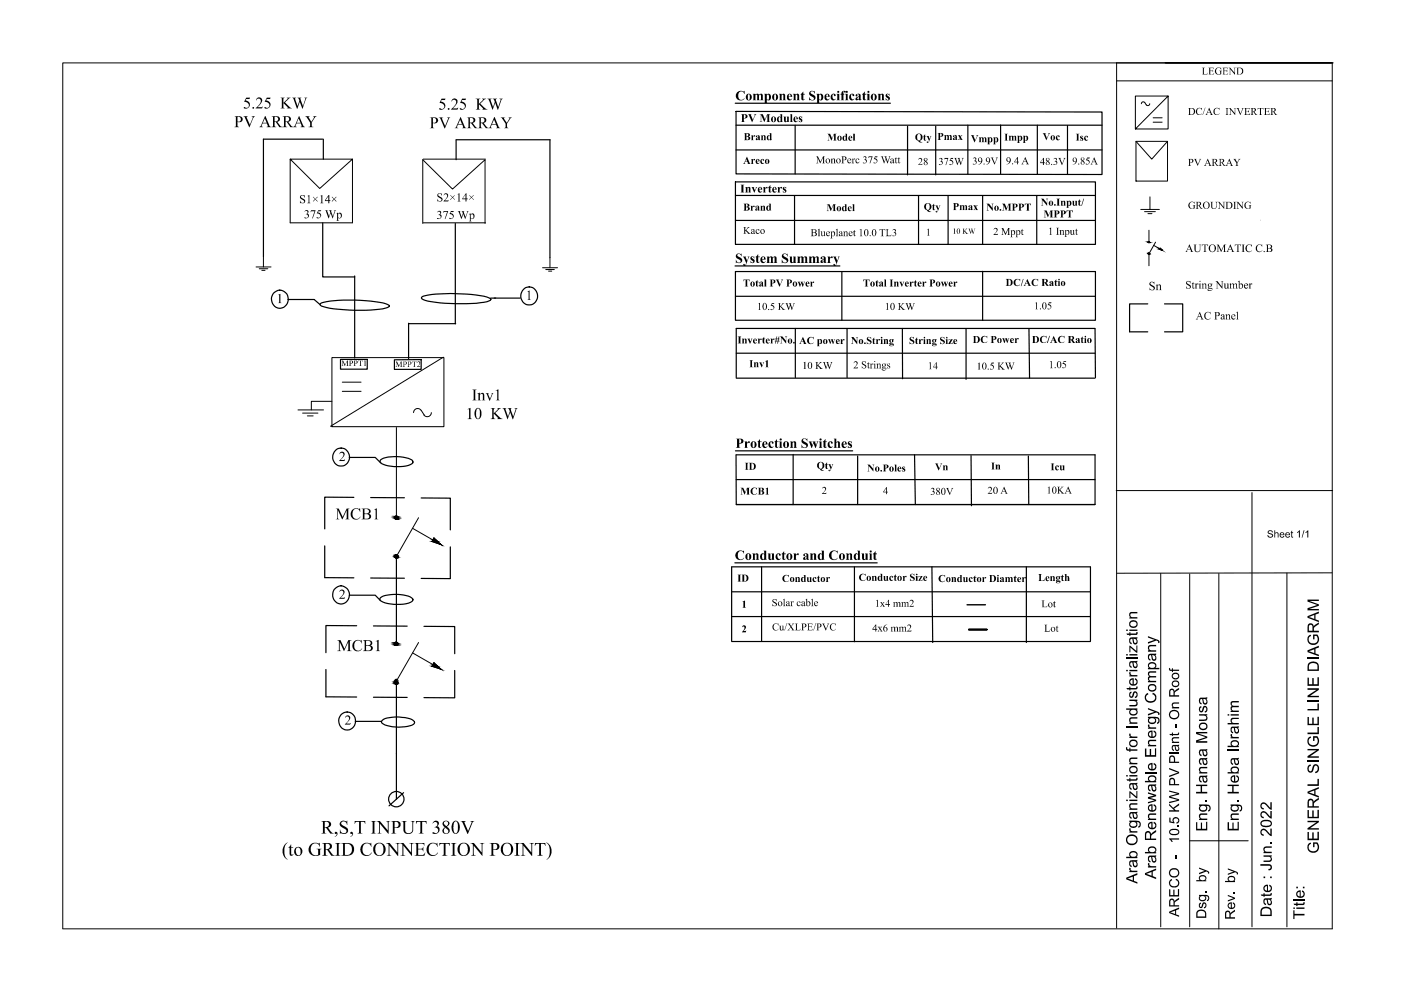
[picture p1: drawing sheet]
<svg xmlns="http://www.w3.org/2000/svg" width="297mm" height="210mm" viewBox="0 0 297 210" stroke-linecap="round" stroke-linejoin="round" font-family="sans-serif">
<!-- layer: 0 -->
<g fill="none" stroke="#000" stroke-width=".21">
<path d="M236.7 17.1h45.8M247 13.3h35.5h-269.2v183.6h269.2v-183.6M282.7 13.3h-46v183.5M61.5 33.7l6.3 6.3 6.9-6.3h-13.2v13.5h13.2v-13.5M89.7 33.7h13.2M240.8 30h6.7v8.4h-6.7zM240.8 30l3.4 3.7 3.3-3.7M242.7 21.8l-.4-.2-.3 .4M242.8 21.8l.2 .5M243.8 22l-.3 .4-.5-.2M244.5 25h1.9M244.5 25.9h1.9"/>
<path d="M247.7 20.4l-7 6.9v-6.9h7v6.9h-7M54.3 56.6h3.2M55 57h1.8M55.5 57.3h.7M55.9 54.4v2.2M89.6 47.4v-13.5l6.3 6.2 6.9-6.2v13.5M89.7 47.2h13.2M115 56.8h3.2M115.7 57.2h1.8M116.3 57.5h.7M116.6 54.6v2.2M241.9 44.4h3.9"/>
<path d="M242.7 44.9h2.3M243.4 45.3h.8M243.6 48.8v2.6M243.8 41.7v2.7M244.6 52l1.8 1-.4-.4-.2 .3 .6 .1M245 51.4l-1.4 2.4v2.5M70.4 75.8h23.7v14.7h-23.7zM94 75.7l-23.9 14.7M63.2 86.9h5.4M64.1 87.6h3.3M65.2 88.2h1.2M70.4 85.1h-4.4v1.8"/>
<path d="M72.6 81h4M72.6 83h4M84 90.6v19.3M89.3 87a.87 .87 0 0 0-1-.3 .87 .87 0 0 0-.6 .8M89.3 87l.6 1M91.5 87.5a.87 .87 0 0 1-.7 .8 .87 .87 0 0 1-.9-.3M87.5 112l5.9 3.4-1.4-1.4-.4 .8 1.8 .6M88.7 109.8l-4.7 8.2M236.7 104h45.8M265.4 104.4v92.1M87.5 138.4l5.9 3.5-1.4-1.4-.4 .8 1.8 .6M88.7 136.2l-4.7 8.2"/>
<path d="M246.1 121.6v74.9M252.2 121.7v74.8M258.4 121.6v75.3M272.9 121.5v75M282.4 121.5h-45.5M252.2 178.3h12.4"/>
<circle cx="243.6" cy="53.8" r=".11"/>
<circle cx="243.6" cy="51.3" r=".11"/>
<circle cx="84" cy="109.7" r=".36"/>
<circle cx="84" cy="118" r=".36"/>
<circle cx="84" cy="136.5" r=".36"/>
<circle cx="84" cy="144.4" r=".36"/>
</g>
<g fill="#000" stroke="#000" stroke-width=".21">
<path d="M243.5 51.4h.2zM243.5 53.8h.1zM243.5 53.7h.1zM243.5 51.3h.1zM246 52.6l.1 .1h-.2zM83.7 109.9h.6l-.1 .2zM83.8 109.5h.4zM83.8 117.7h.4zM84.2 117.7l.1 .1h-.2zM92 114l.4 .5h-.6zM83.7 136.7h.6l-.1 .1zM83.8 136.2h.4z"/>
<path d="M83.8 144.4h.4zM84.2 144.4l.1 .2h-.2zM92 140.5l.4 .4h-.6z"/>
<path d="M243.5 51.4h.2zM243.5 51.3l.2 .1z"/>
<path d="M243.5 51.4h.1zM243.5 51.4h.1z"/>
<path d="M243.5 53.8l.1 .1zM243.5 53.8l.1 .1z"/>
<path d="M245.9 52.7l-.1 .2h.3zM245.8 52.9l.6 .1zM246.1 52.9l.3 .1z"/>
<path d="M245.9 52.7l.3 .2zM245.9 52.7l.3 .2z"/>
<path d="M83.7 109.6v.2h.7zM83.7 109.6h.6l.1 .2z"/>
<path d="M83.7 117.8v.2h.3zM83.7 117.8h.4l-.1 .2z"/>
<path d="M83.7 109.6h.6l-.5-.1zM83.8 109.5l.5 .1z"/>
<path d="M83.7 109.8v.1h.6zM83.7 109.8h.7l-.1 .1z"/>
<path d="M83.7 109.9l.1 .2h.4zM83.8 110.1h.4z"/>
<path d="M83.7 117.8h.4l-.3-.1zM83.8 117.7h.4l-.1 .1z"/>
<path d="M83.7 118v.2h.3zM83.7 118h.3v.2z"/>
<path d="M83.8 118.3h.2zM84 118.3h.2z"/>
<path d="M83.7 118.2l.3 .1zM83.7 118.2h.3v.1z"/>
<path d="M84.1 117.8l-.1 .2h.4zM84.1 117.8h.2l.1 .2z"/>
<path d="M84 118v.2h.3zM84 118h.4l-.1 .2z"/>
<path d="M84 118.2l.2 .1zM84 118.2h.3l-.1 .1z"/>
<path d="M91.8 114.5l-.2 .3h.8zM91.6 114.8h.8l1 .6zM92.4 114.8l1 .6-.6-.6z"/>
<path d="M91.8 114.5l.6 .3h.4zM91.8 114.5h.6l.4 .3z"/>
<path d="M83.7 136.4l-.1 .1h.7zM83.7 136.4h.6v.1z"/>
<path d="M83.7 136.4h.6l-.5-.2zM83.8 136.2l.5 .2z"/>
<path d="M83.6 136.5l.1 .2h.6zM83.6 136.5h.7v.2z"/>
<path d="M83.7 136.7l.5 .1zM83.8 136.8h.4z"/>
<path d="M83.7 144.6l-.1 .1h.4zM83.7 144.6h.4l-.1 .1z"/>
<path d="M83.8 144.4l-.1 .2h.4zM83.8 144.4h.4l-.1 .2z"/>
<path d="M83.6 144.7l.1 .2h.3zM83.6 144.7h.4v.2z"/>
<path d="M83.8 145l.2 .1zM84 145h.2z"/>
<path d="M83.7 144.9l.3 .1zM83.7 144.9h.3v.1z"/>
<path d="M84.1 144.6l-.1 .1h.3zM84.1 144.6h.2v.1z"/>
<path d="M84 144.7v.2h.3zM84 144.7h.3v.2z"/>
<path d="M84 144.9v.1h.2zM84 144.9h.3l-.1 .1z"/>
<path d="M91.8 140.9l-.2 .4h.8zM91.6 141.3h.8l1 .6zM92.4 141.3l1 .6-.6-.6z"/>
<path d="M91.8 140.9l.6 .4h.4zM91.8 140.9h.6l.4 .4z"/>
</g>
<g fill="#000">
<path d="M156.2 19.6l.7-.3 .7 .1 .3-.1v.6l-.4-.5h-.5l-.3 .2-.2 .4 .1 .7 .2 .4 .5 .1 .5-.4v.2l-.5 .3-.9-.1-.4-.6v-.5zM159.6 19.9l.7 .1a.37 .37 0 0 1 .6 .1l.3-.2a.39 .39 0 0 1 .4 .1 .39 .39 0 0 1 .1 .4v.7l.2 .2h-.7l.1-.3v-.6a.22 .22 0 0 0-.1-.3 .22 .22 0 0 0-.3 .1v.8l.2 .3h-.7l.1-.2v-.7a.2 .2 0 0 0-.1-.3 .2 .2 0 0 0-.2 .1v1l.1 .1h-.7l.1-.1v-1.2zM165.2 19.9h.5v.2a.41 .41 0 0 1 .6-.2 .41 .41 0 0 1 .2 .5v.7l.1 .2h-.6l.1-.2v-.7a.2 .2 0 0 0-.1-.3 .2 .2 0 0 0-.3 .1v.8l.2 .3h-.7l.1-.2v-1zM168.1 19.9h.6v.2l.3-.2h.3l.1 .2v1l.2 .2h-.7l.2-.3v-.6a.2 .2 0 0 0-.2-.3 .2 .2 0 0 0-.2 .1v.9l.1 .2h-.7l.2-.2v-1zM170.2 19.4l.1 .5h.3v.2h-.3v1l.3-.1-.3 .3-.4-.3v-.9h-.2zM171.7 19.4l.3-.1 .7 .1 .1-.1v.6l-.3-.4-.2-.1a.31 .31 0 0 0-.5 .3 .31 .31 0 0 0 .4 .3l.6 .3 .1 .6-.5 .4-.6-.1-.3 .1v-.7l.2 .3 .4 .3a.35 .35 0 0 0 .5-.3 .35 .35 0 0 0-.5-.4l-.6-.5zM183.3 19.4l.1 .5h.3v.2h-.3v1l.3-.1-.3 .3-.5-.3v-.9h-.1zM186.1 19.9h.6v.2l.3-.2h.2l.2 .2v.9l.2 .3h-.7l.1-.2v-.7a.19 .19 0 0 0-.1-.3 .19 .19 0 0 0-.2 .1v1l.1 .1h-.7l.1-.2v-1.1zM187.8 20l.8-.1v.4l-.2-.1a.18 .18 0 0 0-.2-.2 .18 .18 0 0 0-.1 .2l.6 .5v.2l-.3 .4h-.6v-.5l.2 .3a.18 .18 0 0 0 .3 .1 .18 .18 0 0 0 .1-.2l-.6-.4zM254.8 14.4h.7l-.3 .1v1.2h.6l.3-.3-.1 .4h-1.2l.2-.1v-1.3zM256.2 14.4h1.1l.1 .2-.2-.2h-.6v.6h.5l.1-.2v.5l-.2-.2h-.4v.6h.6l.2-.2-.1 .3h-1.1l.2-.1v-1.3zM257.7 14.6l.5-.3h.7v.5l-.3-.4-.6 .1-.2 .7 .3 .5 .3 .1 .3-.1v-.5l-.2-.2h.6l-.2 .1v.6l-.2 .1-.8-.1-.3-.5z"/>
<path d="M259.2 14.4h1.1v.2l-.1-.2h-.6v.6h.5l.1-.2v.5l-.2-.2h-.4v.6h.6l.2-.2-.1 .3h-1.1l.2-.2v-1zM260.4 14.4h.4l1 1.1v-1l-.3-.1h.6h-.3v1.4l-1-1.2v1.1l.2 .1h-.5l.2-.1v-1.2zM52.2 20.7h.8l-.1 .3h-.7l-.2 .3 .6 .2 .4 .4-.2 .8-.6 .3a.28 .28 0 0 1-.3 0 .28 .28 0 0 1-.1-.3l.6 .2 .4-.4v-.3l-.3-.4-.8-.2zM51.6 24.6h.9l-.2 .3 .7 1.6 .6-1.6-.2-.3h.7l-.4 .4-.8 2-1-2.2zM54.5 20.8l.6-.1 .4 .2 .1 .5-.1 .3-.9 1h.9l.2-.1-.1 .4h-1.4l.7-.7 .4-.8v-.2l-.3-.4-.4 .1-.3 .3zM56.6 20.7h.8l-.2 .3h-.6l-.2 .3 .6 .2 .2 .3 .2 .4-.4 .7-.5 .1a.23 .23 0 0 1-.3 0 .23 .23 0 0 1 0-.3l.6 .2 .3-.4v-.4l-.3-.3-.7-.2zM59.5 20.7h.9l-.3 .2v.9l.7-.6a.23 .23 0 0 0 .2-.3 .23 .23 0 0 0-.2-.2h.8l-.3 .1-.9 .9 .9 .9 .6 .4h-1.1l.2-.2-.9-1v1l.3 .2h-.9l.2-.1v-2zM61.9 20.7h.9l-.2 .1v.2l.5 1.5 .4-1.1-.2-.5-.3-.2h.9l-.2 .3 .5 1.5 .5-1.3a.28 .28 0 0 0 .1-.3 .28 .28 0 0 0-.3-.2h.7l-.3 .3-.8 2.1-.5-1.5-.6 1.5-.8-2.1zM64.7 24.6h1l-.3 .2 .6 1 .5-.7a.26 .26 0 0 0 .1-.3 .26 .26 0 0 0-.2-.2h.8l-.5 .3-.6 1.1v.8l.3 .2h-1l.4-.2v-.8l-.8-1.2zM93.6 20.9h.9l-.2 .3h-.7l-.1 .3 .5 .2 .3 .3 .1 .6-.3 .5-.5 .2a.23 .23 0 0 1-.4 0 .23 .23 0 0 1 .1-.4l.5 .2 .4-.4-.3-.7-.7-.2zM93 24.9h1l-.3 .1v.2l.7 1.5 .6-1.5v-.2l-.2-.1h.7l-.4 .3-.8 2-.9-2.1zM95.9 21l.5-.1 .5 .2v.8l-.9 1.1h.9l.3-.2-.2 .4h-1.4l.9-.9 .2-.7v-.3l-.4-.2-.6 .4z"/>
<path d="M98 20.9h.8l-.1 .3h-.7l-.2 .3 .6 .2 .4 .5-.2 .7-.6 .4a.31 .31 0 0 1-.3 0 .31 .31 0 0 1-.1-.4l.5 .2 .5-.4-.1-.4-.2-.3-.7-.2zM100.9 20.9h.9l-.3 .2v1l.9-.9v-.2l-.2-.1h.9l-1.3 1.1 .9 .8 .6 .4h-1.1l.2-.2-.9-.9v1l.3 .1h-.9l.3-.2v-1.9zM103.3 20.9h.9l-.2 .3 .5 1.5 .4-1.1-.2-.5-.2-.2h.9l-.3 .1v.3l.5 1.4 .5-1.3a.28 .28 0 0 0 .1-.3 .28 .28 0 0 0-.3-.2l.7 .1-.3 .3-.7 2-.6-1.5-.6 1.5-.8-2.1zM106.1 24.9h1l-.2 .2 .6 .9 .5-.9-.2-.2h.8l-.5 .4a2.25 2.25 0 0 0-.6 1.6l.3 .3h-.9l.3-.1v-.9l-.8-1.1zM158 39.7h.5v.1l.2-.1a.33 .33 0 0 1 .4 0 .33 .33 0 0 1 0 .4l.1 .7h-.6l.2-.1-.1-.9-.2 .1v.8l.1 .1h-.6l.1-.1v-.9zM159.2 28.7h.5v.2l.1-.1a.17 .17 0 0 1 .2-.1 .17 .17 0 0 1 0 .3 .24 .24 0 0 0-.3-.1 .24 .24 0 0 0 0 .4l.1 .4h-.6l.2-.1v-.8zM159.2 33.7h.5v.3a.22 .22 0 0 1 .1-.3 .22 .22 0 0 1 .3 .2l-.1 .1a.24 .24 0 0 0-.3 0 .24 .24 0 0 0 0 .3l.1 .5h-.6l.2-.2v-.7zM158.6 24.2h.8l-.2 .2 .4 1 .4-.9-.2-.3h.6l-.2 .2-.7 1.5zM161.3 28.7h.4v.1l.5-.1 .2 1h-.5l.1-.2v-.7l-.3 .1 .2 .8h-.6l.1-.1v-.8zM161.3 33.9l.5-.2a.17 .17 0 0 1 .2 .2 .17 .17 0 0 1-.2 .1 .18 .18 0 0 0-.2-.2 .18 .18 0 0 0-.1 .3l.2 .5 .3-.1-.2 .3-.5-.2-.1-.3zM161.1 24.2h.6l.5 1.1 .5-1.1h.6l-.2 .2v1.3l.2 .2h-.9l.3-.2v-1.4l-.6 1.6-.7-1.5v1.3l.2 .2h-.5l.2-.2v-1.4zM161.8 39.7h.4v.2l.1-.1a.2 .2 0 0 1 .3-.2 .2 .2 0 0 1 0 .4 .24 .24 0 0 0-.3-.1 .24 .24 0 0 0-.1 .4v.4l.2 .1h-.6l.1-.1v-.9z"/>
<path d="M163.3 39.3v.4h.3v.1h-.3v.8h.2a.29 .29 0 0 1-.3 .2 .29 .29 0 0 1-.2-.4v-.6h-.2zM164.8 39.7h.5v.2l.1-.1a.22 .22 0 0 1 .3-.2 .22 .22 0 0 1 0 .4 .22 .22 0 0 0-.3-.1 .22 .22 0 0 0-.1 .3v.5l.2 .1h-.7l.1-.1v-.9zM166 39.8l.7-.2v.4l-.2-.2a.17 .17 0 0 0-.3 .1 .17 .17 0 0 0 .2 .1l.3 .3a.45 .45 0 0 1-.1 .5 .45 .45 0 0 1-.6 0v-.3a.22 .22 0 0 0 .2 .2 .22 .22 0 0 0 .3-.1l-.3-.3a.38 .38 0 0 1-.2-.5zM166.1 24.7h.5v1l.3-.1v-.8l-.1-.1h.4v1.1l.2 .1h-.5v-.2l-.1 .2a.37 .37 0 0 1-.5-.1 .37 .37 0 0 1-.1-.4v-.6zM167.5 24.2h.5v1.5l.1 .2h-.6l.1-.1v-1.5zM169.4 24.8l.7-.1v.4a.28 .28 0 0 0-.2-.2 .28 .28 0 0 0-.3 0l.5 .4v.4l-.2 .2h-.5l-.1-.4 .1 .1a.21 .21 0 0 0 .2 .2 .21 .21 0 0 0 .3-.1l-.6-.5zM173 33.1h.4l.6 1.2 .5-1.2h.4l-.2 .1v1.3l.2 .1h-.6l.2-.1v-1.1l-.6 1.2-.6-1.2v1.1l.2 .1h-.5l.2-.2v-1zM175.4 28.4h.6l.4 .9 .4-.9h.6h-.2v1.3l.2 .1h-.8l.2-.1v-1.2l-.5 1.3-.6-1.3v1.1l.2 .2h-.5l.2-.2v-1.1zM176.1 33.7l.4-.1v.2v-.1a.3 .3 0 0 1 .4-.1 .3 .3 0 0 1 .2 .4v.5l.1 .1h-.5l.1-.1v-.5a.2 .2 0 0 0-.1-.3 .2 .2 0 0 0-.2 .2v.6l.1 .1h-.5l.1-.1v-.8zM176.2 20.2l.4-.3 .5 .1a.24 .24 0 0 1 .1 .3 .24 .24 0 0 1-.4 .1 .24 .24 0 0 1 0-.4 .33 .33 0 0 0-.4 .2 .33 .33 0 0 0 .1 .4l.1 .3a.29 .29 0 0 0 .3 .2 .29 .29 0 0 0 .3-.2l-.4 .4-.4-.1-.3-.3zM178.5 19.4l.4-.1a.23 .23 0 0 1 .4 0 .23 .23 0 0 1-.1 .3h-.2v-.3l-.2 .1v.5h.2v.2h-.2v1.1l.2 .1h-.8l.2-.1v-1.1h-.2v-.2h.2zM180.6 33.7l.3-.1v.2a.21 .21 0 0 1 .2-.2 .21 .21 0 0 1 .2 .2l-.3-.1-.1 .2v.6l.2 .1h-.5l.1-.1v-.7z"/>
<path d="M180.1 20.2l.5-.3 .4 .1a.24 .24 0 0 1 .1 .3 .24 .24 0 0 1-.3 .1 .24 .24 0 0 1-.1-.4 .27 .27 0 0 0-.3 .1 .27 .27 0 0 0 0 .3l.2 .5a.29 .29 0 0 0 .2 .2 .29 .29 0 0 0 .3-.2l-.3 .4-.5-.1-.3-.5zM180.8 28.4h.4v1.4h.2h-.6zM181.5 33.7l.3-.1a.25 .25 0 0 1 .3 0 .25 .25 0 0 1 0 .4l-.1-.1a.21 .21 0 0 0-.1-.2 .21 .21 0 0 0-.3 .1v.3a.32 .32 0 0 0 .2 .4 .32 .32 0 0 0 .4-.3l-.2 .4h-.4l-.2-.4zM183 33.3l.4-.2a.33 .33 0 0 1 .3 .3 .33 .33 0 0 1-.2 .4l.3 .2-.1 .5-.7 .1-.1-.1h.2a.33 .33 0 0 0 .5-.2 .33 .33 0 0 0-.4-.4l.1-.1a.28 .28 0 0 0 .2-.4 .28 .28 0 0 0-.5 0zM184.2 33.1h.8l-.5 1.5h-.1l.4-1.3h-.5l-.2 .2zM185.5 33.1h.6l-.1 .3h-.5l-.1 .1 .6 .4-.1 .5-.3 .2a.2 .2 0 0 1-.3 .1 .2 .2 0 0 1 0-.3 .37 .37 0 0 0 .6-.1 .37 .37 0 0 0-.4-.5l-.2-.1zM186.7 33.1h.6l-.1 .3 .3 .9 .3-.7-.3-.5h.6l-.2 .3 .3 .9 .3-.9-.1-.3h.4l-.2 .3-.4 1.3-.4-1-.4 1-.4-1.4zM190 33.3v.3h.3l-.3 .1v.7h.2a.2 .2 0 0 1-.2 .2 .2 .2 0 0 1-.2-.2v-.7h-.1zM190.6 33.4v.2h.3l-.3 .1v.8l.3-.1a.2 .2 0 0 1-.3 .2 .2 .2 0 0 1-.1-.2v-.7h-.2zM194.8 33.6l.5-.1a.67 .67 0 0 1-.3 1.2l-.1 .1 .7-.1-.1 .3h-.8l.6-.9a.34 .34 0 0 0-.2-.4 .34 .34 0 0 0-.4 .2zM196.1 28.4v.4h.3l-.3 .1v.7l.1 .1 .2-.1a.27 .27 0 0 1-.4 .2 .27 .27 0 0 1-.2-.3v-.6h-.1zM196.4 28.8h.6l-.1 .1 .2 .6 .2-.5-.1-.2h.3l-.6 1.3a.2 .2 0 0 1 0 .2 .2 .2 0 0 1-.3-.1 .2 .2 0 0 1 .1-.2l.1 .2 .1-.4z"/>
<path d="M199.2 33.6l.4-.1 .2 .2-.2 .4 .3 .2v.4l-.3 .3a.24 .24 0 0 1-.3 0 .24 .24 0 0 1-.1-.2h.1a.32 .32 0 0 0 .5-.2 .32 .32 0 0 0-.5-.4l.2-.1a.29 .29 0 0 0 0-.5 .29 .29 0 0 0-.4 .2zM200.3 33.5h.8l-.5 1.5h-.1l.4-1.3h-.6l-.1 .2zM200.2 28.7h.4v.1l.3-.2a.24 .24 0 0 0 .3 .2 .24 .24 0 0 0 .2-.2l.3 .1 .2 1h-.5l.1-.2-.1-.8-.2 .2 .1 .8h-.5l.1-.2-.1-.8-.2 .2 .1 .8h-.5l.1-.2zM201.6 33.5h.5l-.1 .2h-.4l-.1 .2 .5 .2 .1 .2v.4l-.3 .2a.25 .25 0 0 1-.3 .1 .25 .25 0 0 1-.1-.2h.1a.36 .36 0 0 0 .4-.2 .36 .36 0 0 0-.2-.4l-.4-.1zM203.1 28.7h.5l.1 .3v-.3h.4l-.4 .3 .4 .7h-.5l-.1-.4v.4h-.4l.4-.4zM202.3 33.5h.5l-.1 .2 .3 .9 .3-.7-.3-.4h.6l-.2 .3 .4 .8 .3-.8-.2-.3h.5l-.3 .2-.4 1.3-.4-.9-.3 .9zM206.4 33.4h.3l.3 .2-.2 .4 .3 .2v.3l-.4 .4a.19 .19 0 0 1-.3 .1 .19 .19 0 0 1-.1-.3h.1a.31 .31 0 0 0 .5-.2 .31 .31 0 0 0-.4-.3l.3-.2a.3 .3 0 0 0-.1-.5 .3 .3 0 0 0-.4 .2zM205.9 28.7h.7l-.2 .2 .4 .8 .4-.8-.3-.2h.5l-.8 1.5zM207.5 29.1l1.1 .1a.3 .3 0 0 1 .4-.1 .3 .3 0 0 1 .1 .4l.1 .6h-.5l.1-.1v-.7h-.3l.1 .8h-.5l.2-.7-.3-.1v.8h-.5l.2-.1zM210 33.4h.7l-.2 .3 .4 .9 .4-.9-.2-.3h.5l-.7 1.5-.7-1.4zM213 28.4h.7l-.2 .1v1.2l.2 .1h-.7l.2-.1v-1.3zM213.8 28.8h.5v.2l.3-.2a.22 .22 0 0 0 .3 .2 .22 .22 0 0 0 .2-.2 .29 .29 0 0 1 .3 0 .29 .29 0 0 1 0 .4v.5l.2 .1h-.6l.2-.1-.1-.8-.2 .1v.7l.1 .1h-.6l.2-.1-.1-.8-.2 .1v.7l.1 .1h-.6l.2-.1v-.8z"/>
<path d="M221.1 28.2h.7l-.2 .3 .4 .8 .3-.8-.1-.3h.4l-.8 1.6zM223.4 33.7l.3-.2a.31 .31 0 0 1 .4 .2 .31 .31 0 0 1-.2 .4l.3 .3-.1 .4-.7 .2-.1-.2h.2a.32 .32 0 0 0 .5-.2 .32 .32 0 0 0-.4-.4h.1a.28 .28 0 0 0 .1-.5 .28 .28 0 0 0-.4 .1zM224 28.9l.2-.2a.24 .24 0 0 1 .4 0 .24 .24 0 0 1-.1 .4l-.1-.1a.16 .16 0 0 0-.2-.2 .16 .16 0 0 0 0 .3v.2a.34 .34 0 0 0 .5 .2l-.3 .3-.3-.1-.2-.3zM224.4 33.5h.6l-.2 .2 .4 1 .4-1-.1-.2h.4l-.7 1.5zM228.1 28.4h.8h-.2v1.3l.2 .1h-.8l.2-.2v-1.1zM229 28.9l.6-.1v.3a.2 .2 0 0 0-.1-.2 .2 .2 0 0 0-.3 .1l.4 .3 .1 .2a.38 .38 0 0 1-.6 .3l-.1-.3a.22 .22 0 0 0 .2 .3 .22 .22 0 0 0 .3-.2l-.5-.3zM229.9 29l.3-.2a.24 .24 0 0 1 .4 0 .24 .24 0 0 1-.1 .4l-.1-.2a.17 .17 0 0 0-.3 0 .17 .17 0 0 0 0 .2l.1 .3a.25 .25 0 0 0 .2 .2 .25 .25 0 0 0 .3-.2l-.3 .3h-.4l-.2-.4zM230.5 33.4h.6l-.1 .2h-.5l-.1 .2 .5 .2 .1 .2v.4l-.4 .3a.22 .22 0 0 1-.2 0 .22 .22 0 0 1-.1-.2 .35 .35 0 0 0 .6-.2 .35 .35 0 0 0-.4-.5h-.3zM253.1 33.7h.6l-.2 .2 .5 .9 .4-.9-.2-.2h.5l-.2 .1-.6 1.4-.6-1.4zM253.8 23.1l.3-.2h.7l.1 .5-.3-.4-.4-.1-.4 .5v.5l.2 .3 .5 .1 .4-.3-.2 .3-.7 .1-.3-.3-.2-.6zM255.5 22.8l-.6 1.6zM257.4 23.2l.3-.3h.8v.5l-.3-.5h-.3l-.3 .3-.1 .7 .4 .4h.3l.4-.2-.4 .3-.6-.1-.3-.4z"/>
<path d="M259.9 22.9h.5l-.2 .2v1.1l.2 .2h-.5l.2-.3v-.9zM260.5 22.9h.4l.9 1.1v-1l-.2-.1h.5l-.2 .1v1.4l-1-1.2v1.1l.2 .1h-.5l.2-.1v-1.2zM261.5 33.7h.6l-.2 .2 .4 .5 .4-.5-.2-.2h.5l-.6 .8v.6l.2 .1h-.7l.2-.1v-.6zM262.1 22.9h.6l-.1 .3 .4 .9 .4-1-.2-.2h.5l-.2 .2-.5 1.3-.6-1.4zM263.8 22.9h1.1v.3l-.1-.2h-.6v.6l.5-.1 .1-.2v.6l-.2-.3h-.4v.7h.5l.4-.3-.2 .4h-1.1l.2-.1v-1.3zM266.7 22.9h1.2v.3l-.2-.2h-.4v1.2l.3 .2h-.6l.1-.1v-1.3h-.3l-.2 .2zM268 22.9h1.1v.3l-.1-.2h-.6v.6l.5-.1 .1-.2v.6l-.2-.3h-.4v.7h.5l.4-.3-.2 .4h-1.1l.2-.1v-1.3zM64.7 44.7l.4-.2 .3 .3-.2 .5 .3 .2v.3l-.2 .4-.3 .1a.24 .24 0 0 1-.3 0 .24 .24 0 0 1-.1-.2h.2a.37 .37 0 0 0 .5-.3 .37 .37 0 0 0-.5-.4l.3-.2a.32 .32 0 0 0-.1-.5 .32 .32 0 0 0-.4 .2zM63.6 41.6l.3-.2h.7v.6l-.4-.6-.3 .1-.1 .3 .8 .5 .1 .2a.66 .66 0 0 1-1 .6l-.1-.6 .4 .5a.33 .33 0 0 0 .5-.2 .33 .33 0 0 0-.4-.4l-.4-.3zM65.2 41.6l.4-.2v1.5l.2 .2h-.6l.2-.3v-1.1v-.1zM66 44.6h.9l-.6 1.7h-.1l.5-1.5h-.7l-.2 .2zM66.4 41.7l.5 .5 .4-.5 .1 .1-.5 .4 .5 .5-.1 .1-.4-.5-.5 .5 .4-.6z"/>
<path d="M67.9 41.6l.4-.2v1.6l.3 .1h-.7l.2-.2v-1.2zM67.5 44.6h.6l-.1 .2h-.5l-.1 .2 .4 .2 .3 .4-.1 .5-.4 .2a.2 .2 0 0 1-.3 .1 .2 .2 0 0 1 0-.3l.3 .1 .3-.3-.2-.6h-.5zM70.4 41.7l.4 .5 .5-.5v.1l-.4 .4 .4 .5v.1l-.5-.5-.4 .5-.1-.1 .5-.5-.5-.4zM68.9 44.6h.6l-.1 .2 .4 1.1 .2-.8-.3-.5h.7l-.2 .3 .4 1 .4-1.1-.2-.2h.5l-.3 .2-.5 1.5-.4-1.1-.4 1.1-.6-1.5zM92.7 44.9l.3-.2h.3l.2 .5a.26 .26 0 0 0-.1 .3 .26 .26 0 0 0 .2 .2l-.1 .5-.4 .2a.2 .2 0 0 1-.3 .1 .2 .2 0 0 1 0-.3l.5 .1 .1-.4-.1-.2-.4-.1 .4-.2v-.4l-.4-.1-.2 .2zM92.8 41.1l.9-.1v.6l-.4-.5a.31 .31 0 0 0-.4 .2 .31 .31 0 0 0 .3 .4l.6 .3v.4l-.3 .3-.7-.1-.1 .2v-.6l.4 .4a.34 .34 0 0 0 .5-.2 .34 .34 0 0 0-.4-.4l-.5-.4zM94.1 44.7h.9l-.6 1.7h-.1l.5-1.5h-.6l-.3 .2zM94.2 41.1l.5-.1 .3 .2-.1 .7-.6 .6 .8-.1-.1 .3h-1l.5-.5 .3-.6a.37 .37 0 0 0-.3-.5 .37 .37 0 0 0-.4 .3zM95.4 41.4l.5 .4 .5-.4-.4 .5 .4 .5-.5-.5-.4 .5-.1-.1 .5-.4zM95.6 44.7h.6l-.1 .3h-.5l-.1 .2 .5 .1 .2 .3-.1 .5-.4 .3a.21 .21 0 0 1-.3 .1 .21 .21 0 0 1-.1-.3l.3 .1a.46 .46 0 0 0 .4-.6 .46 .46 0 0 0-.6-.3zM97 41.2l.4-.2v1.6l.2 .1h-.6l.2-.1v-1.4zM97 44.7h.7l-.2 .1v.2l.4 1 .2-.8-.3-.5h.7l-.2 .3 .4 1 .4-1-.2-.3 .5 .1-.2 .2-.5 1.4-.5-1-.4 1-.5-1.5z"/>
<path d="M99.5 41.4l.5 .4 .5-.4-.5 .5 .5 .4-.1 .1-.4-.5-.5 .5 .4-.5zM156.1 53.9l.5-.2 .5 .2 .1-.2v.7l-.4-.5a.32 .32 0 0 0-.5 .2 .32 .32 0 0 0 .4 .4l.6 .4 .1 .5-.4 .4-.9-.1-.1 .1v-.8l.2 .4 .4 .3a.34 .34 0 0 0 .4-.3 .34 .34 0 0 0-.4-.4l-.6-.5zM157 39.2h.8l-.2 .1v1.4l.2 .1h-.8l.2-.1v-1.5zM157.5 54.4h.7l-.1 .2 .3 .7 .2-.6-.1-.3h.4l-.7 1.6a.31 .31 0 0 1-.3 .4 .31 .31 0 0 1-.3-.4h.2l.2 .2 .2-.4zM157.6 48.1h.6l-.2 .2v.5l.6-.5-.2-.2h.6l-.8 .7 1 .8h-.7l.1-.2-.6-.5v.5l.2 .2h-.6l.2-.1v-1.3zM157.6 59.3h1.3v.4l-.1-.3h-.4v1.2l.2 .1h-.7l.2-.1v-1.2h-.3l-.2 .3zM159.1 43.6h.4v.3a.23 .23 0 0 1 .3-.3 .23 .23 0 0 1 .2 .3h-.1a.23 .23 0 0 0-.3 0 .23 .23 0 0 0-.1 .3l.2 .5h-.6l.1-.1v-.9zM159.3 39.7h.6l-.1 .1 .3 .6 .2-.5-.1-.2h.3l-.6 1.2zM159.1 54.5l.3-.1h.5v.4v-.1a.23 .23 0 0 0-.2-.2 .23 .23 0 0 0-.3 .2l.5 .3 .1 .5-.2 .3h-.7v-.5l.1 .2a.22 .22 0 0 0 .3 .2 .22 .22 0 0 0 .1-.4l-.5-.3zM160.5 59.4l.1 .3h.2v.2h-.2v.7l.2-.1a.29 .29 0 0 1-.3 .2 .29 .29 0 0 1-.2-.3v-.5l-.1-.1zM160.7 53.9l.1 .5h.3v.1h-.3v1h.3l-.3 .2a.37 .37 0 0 1-.4 0 .37 .37 0 0 1-.1-.5v-.7h-.1zM160.3 48.8l.3-.2a.21 .21 0 0 1 .3 0 .21 .21 0 0 1-.1 .3 .24 .24 0 0 0-.4-.2 .24 .24 0 0 0 0 .4l.2 .3 .5-.1-.3 .3h-.4l-.2-.4z"/>
<path d="M161.2 43.6h.4v.2l.1-.2a.32 .32 0 0 1 .4 .1 .32 .32 0 0 1 .1 .3l.1 .7h-.5l.1-.2v-.7l-.3 .1 .1 .8h-.5zM162 59.3h.4l.1 1.4h-.5zM162.5 54.4h.6v.2l.2-.2h.3l.2 .2 .3-.2h.4l.3 1.4h-.7l.1-.2v-.7a.22 .22 0 0 0-.1-.4 .22 .22 0 0 0-.3 .2v.8l.2 .3h-.7l.2-.2v-.7a.21 .21 0 0 0-.1-.4 .21 .21 0 0 0-.3 .2v.9l.1 .2h-.7l.2-.2v-1.1zM164.5 59.3h.7l-.2 .2 .4 .8 .3-.7-.1-.3h.4l-.7 1.5zM165.9 53.9l.4-.2 .6 .2 .1-.2v.7l-.4-.5a.31 .31 0 0 0-.5 .1 .31 .31 0 0 0 .3 .4l.5 .3 .2 .4-.3 .6-.5 .1-.4-.1-.2 .1v-.8l.3 .5 .4 .2a.34 .34 0 0 0 .4-.4 .34 .34 0 0 0-.4-.3l-.6-.5zM167.4 54.4h.5v.9a.18 .18 0 0 0 .1 .3 .18 .18 0 0 0 .2-.2v-.9l-.1-.1h.6v1.2l.1 .2h-.6v-.2a.43 .43 0 0 1-.5 .1 .43 .43 0 0 1-.2-.5v-.7zM169 54.4h.6v.2l.5-.2a.26 .26 0 0 0 .3 .2 .26 .26 0 0 0 .2-.2l.5 .1v1.1l.2 .2h-.7l.1-.3v-.6a.21 .21 0 0 0-.1-.3 .21 .21 0 0 0-.2 .1v1l.1 .1h-.7l.1-.2v-.7a.21 .21 0 0 0-.1-.3 .21 .21 0 0 0-.2 .1v.9l.1 .2h-.7l.1-.2v-1.1zM171.5 54.4h.5v.2l.6-.2a.25 .25 0 0 0 .2 .2 .25 .25 0 0 0 .3-.2h.3l.2 .2v.9l.2 .3h-.8l.2-.2v-.7a.21 .21 0 0 0-.1-.4 .21 .21 0 0 0-.3 .2v.9l.1 .2h-.6l.1-.2v-.7a.21 .21 0 0 0-.1-.4 .21 .21 0 0 0-.3 .2v.9l.1 .2h-.6l.1-.1v-1.2zM171.8 59.7h.4v.2a.19 .19 0 0 1 .3-.2 .19 .19 0 0 1 .1 .3h-.1a.23 .23 0 0 0-.3 0 .23 .23 0 0 0 0 .3l.1 .4h-.5l.1-.1v-.7zM173.4 48.6l.4-.1v1.5l.1 .1h-.5l.1-.1v-1.3zM174 49.1h.3l.1 .9 .3-.2v-.5l-.1-.2h.3v.8l.2 .1-.4 .1v-.2a.31 .31 0 0 1-.4 .2 .31 .31 0 0 1-.2-.4v-.5zM175.4 54.4h.6v.3a.26 .26 0 0 1 .3-.4 .26 .26 0 0 1 .2 .4h-.1a.3 .3 0 0 0-.4 0 .3 .3 0 0 0 0 .4v.5l.1 .2h-.7l.2-.3v-.8z"/>
<path d="M175.3 43.3h.6l.4 .9 .4-.9h.6l-.2 .1v1.2l.2 .1h-.8h.2v-1.3l-.5 1.3-.6-1.3v1.3h.2h-.5l.2-.1v-1.2zM176.6 54.4h.7l-.1 .2 .3 .7 .3-.6-.2-.3h.5l-.9 1.8a.24 .24 0 0 1-.2 .2 .24 .24 0 0 1-.3-.2 .24 .24 0 0 1 .3-.2l.1 .2 .2-.4zM177.2 48.6l.4-.1v1.5l.1 .1h-.5l.2-.2v-1.1zM178.7 49.1h.4v.1l.1-.1a.28 .28 0 0 1 .4 0 .28 .28 0 0 1 .1 .3v.6l.1 .1h-.5l.2-.1v-.6a.22 .22 0 0 0-.1-.2 .22 .22 0 0 0-.3 .1v.7l.2 .1h-.5l.1-.1v-.8zM180.7 43.3h.4v1.4h.1h-.5l.1-.1v-1.2zM181.1 48.8l.1 .3h.2h-.2v.8h.2a.19 .19 0 0 1-.2 .2 .19 .19 0 0 1-.2-.2v-.8h-.1zM182.3 48.7l.3-.1v1.4l.3 .1h-.6l.2-.1v-1.2zM183 59.3h1.4v.4l-.2-.3h-.3v1.2l.2 .1h-.8l.2-.1v-1.2h-.3l-.2 .3zM185.9 59.4l.1 .3h.3v.2h-.3v.7l.3-.1-.1 .2a.26 .26 0 0 1-.4 0 .26 .26 0 0 1-.1-.3v-.5l-.1-.1zM186.5 48.6h1.2v.3l-.2-.2h-.3v1.3l.2 .1h-.7l.3-.1v-1.3h-.4l-.1 .2zM187.4 59.3h.4v1.3l.2 .1h-.6h.2v-1.3zM187.8 48.6h.6l-.2 .3v1.1h.6l.2-.3-.1 .4h-1.1l.2-.2v-1.1z"/>
<path d="M189.2 48.8l.5-.2 .3 .3a.24 .24 0 0 0-.2 .3 .24 .24 0 0 0 .2 .2l-.1 .5-.3 .2a.19 .19 0 0 1-.2 .1 .19 .19 0 0 1-.1-.3 .31 .31 0 0 0 .5-.1 .31 .31 0 0 0-.3-.4l-.1-.1 .3-.2a.29 .29 0 0 0-.1-.4 .29 .29 0 0 0-.4 .2zM189.5 59.7h.4v.2a.3 .3 0 0 1 .4-.2 .3 .3 0 0 1 .2 .4v.6h.1h-.5v-.8h-.2l.1 .8h-.5l.1-.1zM192.8 59.7h.4v.2l.2-.1a.16 .16 0 0 1 .1-.1 .16 .16 0 0 1 .2 .2 .16 .16 0 0 1-.2 .1l-.1-.1-.2 .3 .2 .5h-.6zM194.2 59.4v.3h.3v.2h-.3v.7l.3-.1a.29 .29 0 0 1-.4 .2 .29 .29 0 0 1-.2-.3v-.5l-.1-.1zM195.5 59.7l.5 .2a.18 .18 0 0 1 .1-.2 .18 .18 0 0 1 .3 .1 .18 .18 0 0 1-.1 .2h-.1a.21 .21 0 0 0-.3 0 .21 .21 0 0 0 0 .3l.2 .4h-.6h.1v-.9zM196.5 48.6l.4-.1v1.3l.2 .2h-.5l.1-.1v-1.2zM198 43.2v.4h.3h-.3v.8h.3l-.2 .2-.3-.1v-.9h-.2zM198.3 43.6h.6l-.1 .1 .2 .5 .2-.5-.1-.1h.3l-.5 1.1a.26 .26 0 0 1-.2 .3 .26 .26 0 0 1-.3-.2l.2-.1 .1 .2 .2-.3zM202.2 48.6l.3-.2v1.1l.1 .1h-.4l.1-.1v-.9zM202.1 59.7h.4v.2a.22 .22 0 0 1 .2-.2 .22 .22 0 0 1 .3 .2l-.2 .1a.21 .21 0 0 0-.3 0 .21 .21 0 0 0 0 .3l.2 .4h-.6l.1-.2zM203.4 43.5h.4v.1l.4-.1a.22 .22 0 0 0 .2 .2 .22 .22 0 0 0 .3-.2 .29 .29 0 0 1 .3 .1 .29 .29 0 0 1 0 .3l.1 .6h-.5l.1-.6a.17 .17 0 0 0 0-.2 .17 .17 0 0 0-.3 .1v.7h.2h-.6h.1v-.6a.17 .17 0 0 0 0-.2 .17 .17 0 0 0-.3 .1l.1 .7h-.5l.2-.1v-.8zM204.1 48.5h.5h-.2v.5l.4-.4-.1-.1h.4l-.5 .4 .7 .7h-.6l.1-.2-.4-.4v.5l.2 .1h-.5l.1-.1v-1z"/>
<path d="M205.3 48.5h.4l-.1 .1 .2 .7 .2-.6-.2-.2h.5l-.2 .2 .3 .6 .2-.7-.1-.1h.4l-.3 .2-.3 .9-.2-.7-.3 .7zM206.3 43.5h.6v.4l.1-.4h.3l-.3 .4 .4 .6h-.6v-.3l-.1 .3h-.4l.4-.4zM209.1 43.2h.6l.7 .9v-.8l-.2-.1h.5l-.2 .1v1.4l-1.1-1.2v1l.3 .2h-.6l.3-.1v-1.3zM210.8 48.4l.4-.1 .3 .3-.1 .4-.5 .7 .7-.2-.1 .3h-.9l.7-.8a.34 .34 0 0 0-.2-.5 .34 .34 0 0 0-.4 .2zM212.3 48.3h.4l.5 1.2 .6-1.2h.4l-.2 .1v1.3l.2 .1h-.7l.3-.1v-1.1l-.6 1.2-.6-1.2v1.1l.2 .1h-.5l.2-.1v-1.2zM212.4 43.2h.6l.5 1 .3-1h.6l-.2 .1v1.2l.2 .2h-.7l.2-.2v-1.2l-.6 1.4-.6-1.4v1.2l.3 .2h-.6l.3-.2v-1.1zM215.1 59.4l.3-.3h.9v.5l-.4-.4-.4 .1-.2 .3v.5l.2 .4h.5l.3-.2v.1l-.5 .3-.6-.2-.3-.4zM216.7 48.5l.1 .3h.2l-.2 .1v.7h.2a.21 .21 0 0 1-.2 .2 .21 .21 0 0 1-.2-.2v-.7h-.2zM216.9 59.1h.1l-.5 1.6h-.1zM217.3 43.2h1.3v.4l-.1-.3h-.4v1.3l.2 .1h-.8l.2-.1v-1.3h-.3l-.1 .3zM218.9 59.4l.4-.3h.8v.5l-.2-.3-.5-.1-.3 .5 .2 .8h.5l.3-.2-.1 .2-.4 .2-.6-.2-.3-.4zM220.7 42.1h.5l.8 1v-.7l-.2-.3h.4l-.2 .3v1.2l-1-1.2v1l.2 .2h-.5l.2-.1v-1.2z"/>
<path d="M221.3 44.6h.6l.4 1 .4-1h.6l-.2 .1v1.3l.2 .1h-.7l.1-.1v-1.3l-.5 1.4-.6-1.3v1.2l.2 .1h-.5l.2-.1v-1.3zM222.5 48.4l.4-.1v1.4l.1 .1h-.5l.2-.1v-1.2zM223.9 59.2l.1 .4h.2v.1h-.2v.8l.2-.1a.29 .29 0 0 1-.4 .2 .29 .29 0 0 1-.1-.4v-.5l-.2-.1zM223.9 48.3h.7l-.3 .1v1.3l.3 .1h-.7l.2-.1v-1.3zM224 42.1h.8l-.2 .1v1.3l.2 .1h-.8l.2-.1v-1.3zM224.6 48.9l.4-.1v.2a.28 .28 0 0 1 .3-.2 .28 .28 0 0 1 .2 .3v.5l.2 .2h-.5l.2-.1v-.6a.2 .2 0 0 0-.2-.2 .2 .2 0 0 0-.2 .1v.7l.1 .1h-.5l.2-.1v-.8zM224.9 42.6h.4v.1l.4-.1 .2 1h-.5l.2-.1-.1-.8-.2 .1 .1 .8h-.5zM226.1 44.6h1.4v.4l-.2-.3h-.3v1.3l.2 .1h-.8l.2-.1v-1.3h-.3l-.2 .3zM226.8 48.8h.4v.9l.4-.2v-.6l-.2-.1h.3v.7l.2 .2-.3 .1v-.2l-.2 .1a.29 .29 0 0 1-.3 .1 .29 .29 0 0 1-.1-.4v-.5zM228.2 48.5l.1 .3h.2l-.2 .1v.7h.2a.2 .2 0 0 1-.2 .2 .2 .2 0 0 1-.2-.3v-.6l-.2-.1zM227.3 42.6h.4l.1 .9 .2-.2-.1-.7h.4l.1 1h-.4v-.1l-.4 .1zM228.9 42.2l.1 .4h.2v.1h-.2v.7h.2a.23 .23 0 0 1-.2 .2 .23 .23 0 0 1-.3-.1v-.8h-.2z"/>
<path d="M229.7 42.1h.1l-.4 1.5h-.2zM243.8 59.9l.9-.2v.6l-.2-.4h-.4a.37 .37 0 0 0-.1 .4 .37 .37 0 0 0 .4 .2l.4 .3v.5l-.3 .3h-.8v-.6l.2 .3 .3 .2 .4-.2-.1-.3-.8-.6zM251.6 59.6h.8v.5l-.2-.3a.34 .34 0 0 0-.6 0l.1 .3 .7 .5a.6 .6 0 0 1-.2 .6 .6 .6 0 0 1-.7 0v-.5l.2 .3h.5a.45 .45 0 0 0-.4-.5l-.3-.3zM253 59.8v.3h.3l-.3 .1v.8h.3a.22 .22 0 0 1-.3 .2 .22 .22 0 0 1-.2-.3v-.7h-.1zM252.1 43.1l.4-.3h.8v.4l-.4-.4-.4 .1-.3 .3v.4l.2 .5 .5 .1h.2v-.6l-.2-.1h.6l-.2 .1v.6l-.3 .1-.7-.1-.4-.5zM253 51.9h.7h-.2v1.2l.4 .3 .4-.1 .1-.3v-1l-.3-.1h.6l-.2 .1v1.1l-.2 .3-.6 .1-.4-.2v-1.4zM254.8 51.9h1.3v.3l-.1-.2-.4-.1v1.4l.2 .1h-.7l.3-.1v-1.4l-.5 .1-.1 .2zM256.6 42.8h.6l-.2 .1v1.1l.2 .2h.4l.2-.2 .1-.9-.2-.3h.5l-.2 .1-.2 1.3-.7 .1-.2-.2-.1-1.2zM257.7 59.6h.4l1 1.2v-1.1l-.3-.1h.6l-.2 .1v1.5l-1.1-1.3v1.1l.2 .2h-.5l.2-.2v-1.2zM258.2 42.8h.3l.9 1.1v-1l-.2-.1h.6l-.2 .1v1.4l-1.1-1.2v1.1l.3 .1h-.6l.3-.2v-1.1zM258 51.9h.4l.6 1.2 .5-1.2h.5l-.3 .1v1.3l.3 .1h-.7l.2-.1v-1.2l-.6 1.3-.6-1.3v1.2l.2 .1h-.5l.2-.1v-1.3zM261.5 42.8h.6l-.2 .1v1.3l.2 .1h-.6l.2-.2v-1.1z"/>
<path d="M262.1 42.8h.4l.9 1.1v-1l-.2-.1h.5l-.2 .1v1.4l-1-1.2v1l.2 .2h-.5l.2-.1v-1.2zM261.8 51.9h1.3v.3l-.1-.2-.4-.1v1.4l.2 .1h-.7l.3-.1v-1.4l-.5 .1-.1 .2zM263.2 51.9h.7h-.2v1.4l.2 .1h-.7l.3-.1v-1.4zM264.1 42.9l.3-.1h.7v.4l-.3-.4-.5 .1-.2 .4v.5l.2 .4h.4h.2v-.6l-.1-.1h.5l-.2 .1v.6l-.8 .1-.3-.3-.2-.7zM264.2 52.1l.5-.3 .6 .1 .1-.1v.6l-.4-.5-.4 .1-.3 .3v.7l.3 .3h.5l.4-.3-.2 .3-.3 .2-.7-.2-.3-.6zM266.4 52.2l.4-.4 .6 .1 .2-.1v.6l-.2-.4-.5-.1-.2 .1-.2 .4v.5l.2 .4h.6l.3-.3v.2l-.5 .3-.6-.2-.3-.4zM58.9 62.5l.6-.2v1.8l.2 .2h-.8l.3-.2v-1.5zM72.4 76.5h.3l.5 .8 .4-.8h.3h-.1v1.1h.1h-.5l.2-.1v-.9l-.5 1-.4-1v.9l.1 .1h-.4l.2-.1v-1zM76 76.5h.9v.2l-.1-.2h-.3v1l.2 .1h-.5l.1-.1v-1h-.3v.2zM77.1 76.5l.4-.1v1.2h.1h-.4h.1v-1zM83.8 76.7h.4l.4 .9 .4-.9h.3l-.2 .1v.9l.2 .1h-.5l.2-.1v-.9l-.4 1-.6-1v.8l.2 .2h-.4l.2-.1v-.9zM87.4 76.7h.9v.2l-.1-.1-.3-.1v1.1h.2h-.5l.2-.1v-1l-.4 .1-.1 .1z"/>
<path d="M88.5 76.8l.1-.1a.35 .35 0 0 1 .5 0 .35 .35 0 0 1-.1 .5l-.4 .5 .6-.1-.1 .2h-.7l.5-.6a.28 .28 0 0 0 0-.4 .28 .28 0 0 0-.5 .2zM111.8 61.8l.5-.2v1.7l.2 .3h-.7l.3-.1v-1.6zM156.4 71.3h.8l-.2 .2v1.2l.2 .1h-.8l.2-.1v-1.2zM157.3 71.8h.5a.33 .33 0 0 1 .4 0 .33 .33 0 0 1 .1 .4l.1 .6h-.5l.1-.2v-.7l-.3 .2 .1 .7h-.5l.1-.1v-.8zM158.5 71.8h.5l-.1 .2 .2 .4 .2-.3-.1-.3h.3l-.4 1.1zM158.9 76.4h.8l-.3 .1v1.2l.3 .2h-.8l.2-.2v-1.2zM159.8 76.8h.4v.2l.2-.2a.3 .3 0 0 1 .3 .1 .3 .3 0 0 1 .1 .4l.1 .6h-.5v-.9l-.2 .1 .1 .8h-.5l.1-.1v-.9zM160.8 64.4l.3-.2v1.4l.2 .1h-.5l.2-.1v-1.1zM160.6 71.8h.5v.2a.18 .18 0 0 1 .2-.3 .21 .21 0 0 1 .1 .4h-.1a.21 .21 0 0 0-.2 0 .21 .21 0 0 0 0 .2l.1 .5h-.6l.2-.1v-.8zM161 76.8h.5l-.1 .2 .2 .5 .2-.5-.1-.2h.3l-.5 1.1zM161.9 71.5l.1 .3h.2v.1h-.2v.8l.2-.1a.22 .22 0 0 1-.2 .2 .22 .22 0 0 1-.2-.1l-.1-.8h-.1zM162.2 76.6l.6-.2v1.4l.2 .1h-.8l.2-.1v-1.2z"/>
<path d="M163.3 71.8h.5v.3a.2 .2 0 0 1 .1-.3 .2 .2 0 0 1 .2 .3 .24 .24 0 0 0-.3-.1 .24 .24 0 0 0 0 .3l.1 .5h-.6l.2-.1v-.8zM163.7 64.3h.5l-.1 .1h-.4l-.1 .2 .3 .1 .3 .4-.1 .4-.3 .2a.17 .17 0 0 1-.3 .1 .17 .17 0 0 1 0-.3 .33 .33 0 0 0 .5 0 .33 .33 0 0 0-.1-.5l-.5-.2zM164.9 64.3h.6h-.1v.6l.5-.4-.1-.2h.5l-.8 .6 1 .8h-.7l.1-.2-.5-.5v.6l.1 .1h-.6l.3-.1v-1.2zM165.4 71.3h.5l.7 1v-.7l-.2-.3h.5l-.2 .3v1.3l-1-1.3v1l.2 .2h-.5l.2-.1v-1.2zM166.5 64.3h.6l-.2 .2 .4 .9 .2-.7-.3-.4h.6l-.2 .1 .4 1 .3-.9-.2-.2h.4l-.6 1.4-.3-.9-.4 .9-.5-1.3zM169.1 59.7h.5l-.1 .1 .2 .5 .2-.4-.2-.2h.5v.2l.1 .4 .2-.4-.1-.2 .3 .1-.5 1-.3-.8-.3 .8zM170.3 76.9l.4-.2v1.4l.2 .1h-.5l.1-.1v-1.2zM171.3 71.8l.3-.3h.8l.1-.1v.5l-.2-.3-.5-.1-.3 .5 .2 .8 .4 .1 .3-.3 .1 .1-.6 .3-.5-.1-.3-.5zM172.9 76.8h.6l-.2 .1v.6l.5-.5-.1-.2h.6l-.8 .6 1 .8h-.7l.1-.1-.6-.6v.6l.2 .1h-.6l.2-.1v-1.3zM174.5 76.8h.5l-.1 .2 .3 .9 .2-.7-.3-.4h.6l-.1 .2 .3 .9 .3-.9-.1-.2h.4l-.2 .2-.4 1.3-.4-1-.4 1-.4-1.3zM175.5 71.9h.5l.1 .6 .2-.4-.2-.2h.6l-.1 .2 .2 .4v-.6l.3 .1-.4 .9-.4-.7-.3 .7zM178.2 71.9h.4l.1 .2a.21 .21 0 0 1 .2-.3 .21 .21 0 0 1 .1 .4 .21 .21 0 0 0-.3-.1 .21 .21 0 0 0-.1 .3l.1 .5h-.5z"/>
<path d="M180.4 71.5h.5l.8 .9v-.8l-.2-.1h.4l-.1 .1v1.4l-1.1-1.2v1l.2 .1h-.5l.3-.1v-1.2zM181.1 76.8l.2-.2a.52 .52 0 0 1 .5 .5 .52 .52 0 0 1-.3 .5l-.3 .3 .7-.1-.1 .3h-.9l.7-.7v-.4a.32 .32 0 0 0-.3-.3 .32 .32 0 0 0-.3 .3zM182.8 76.8l.2-.2h.6v.5l-.2-.3-.3-.1a.28 .28 0 0 0-.2 .3 .28 .28 0 0 0 .3 .2l.4 .3 .1 .3-.3 .3h-.7v-.5l.3 .4a.3 .3 0 0 0 .5-.1 .3 .3 0 0 0-.3-.4l-.5-.4zM184.1 76.8l.1 .3h.2l-.2 .1v.7h.2a.2 .2 0 0 1-.2 .2 .2 .2 0 0 1-.2-.2v-.7l-.2-.1zM183.9 71.5l.2-.1 .5 .1 .1-.1v.5l-.4-.4a.24 .24 0 0 0-.3 .2 .24 .24 0 0 0 .3 .3l.5 .3v.3l-.4 .4h-.6v-.6l.4 .5a.28 .28 0 0 0 .3-.3 .28 .28 0 0 0-.3-.3l-.4-.3zM184.4 77.2l.4-.1v.2l.3-.2v.2l-.2-.1-.1 .2v.5l.1 .2h-.5l.2-.1v-.8zM185.3 71.5v.4h.3l-.3 .1v.8l.3-.1-.1 .2a.31 .31 0 0 1-.3 0 .31 .31 0 0 1-.1-.3v-.6h-.2zM185.7 71.9l.5 .2a.18 .18 0 0 1 .2-.2 .18 .18 0 0 1 .1 .3 .24 .24 0 0 0-.3 0 .24 .24 0 0 0-.1 .3l.1 .4h-.5h.1v-.9zM185.8 77.2l.3-.1 .1 .1a.28 .28 0 0 1 .3-.1 .28 .28 0 0 1 .2 .3v.6l.2 .1h-.5l.1-.1v-.5a.22 .22 0 0 0-.1-.3 .22 .22 0 0 0-.3 .1v.7l.2 .1h-.5l.1-.1v-.7zM187.3 71.9h.4v.2a.3 .3 0 0 1 .4-.2 .3 .3 0 0 1 .2 .4v.6h.1h-.5v-.8h-.2l.1 .8h-.5l.1-.1zM187.8 64.4l.4-.2v1.4l.2 .1h-.6l.3-.2v-1zM188.1 77.2l.6-.1-.1 .2a.2 .2 0 0 0-.1-.2 .2 .2 0 0 0-.3 .1 .2 .2 0 0 0 .2 .3l.3 .2v.3l-.6 .1v-.3a.22 .22 0 0 0 .1 .3 .22 .22 0 0 0 .3-.1 .22 .22 0 0 0 0-.3l-.4-.2z"/>
<path d="M188.6 59.3h.8l-.2 .1v1.2l.2 .1h-.8l.2-.1v-1.2zM190.4 64.3h.6l-.2 .1v.5l.5-.4 .1-.2h-.2h.5l-.7 .6 1 .8h-.8l.2-.2-.6-.5v.5l.2 .2h-.6l.2-.3v-.9zM190.7 59.7h.5l-.1 .2 .2 .5 .2-.5-.1-.2h.3l-.5 1.1zM192.9 71.6l.3-.2 .4 .1 .2-.1v.5l-.3-.3a.23 .23 0 0 0-.4 0 .23 .23 0 0 0 .2 .3l.5 .4a.55 .55 0 0 1-.2 .6 .55 .55 0 0 1-.7 0l-.1 .1v-.6l.3 .4a.28 .28 0 0 0 .5-.1 .28 .28 0 0 0-.3-.4l-.4-.2zM192 64.3h.5l-.2 .1 .4 1 .2-.7-.2-.4h.5l-.1 .1 .3 1 .3-1-.1-.1h.4l-.2 .2-.4 1.2-.4-.9-.4 .9-.4-1.3zM194.3 71.6l.2-.1v.4h.2l-.2 .1v.8l.1-.1a.23 .23 0 0 1-.1 .3 .23 .23 0 0 1-.3-.1l-.1-.9h-.1zM194.8 71.9h.4v.2a.22 .22 0 0 1 .2-.2 .22 .22 0 0 1 .2 .2v.1a.2 .2 0 0 0-.3-.1 .2 .2 0 0 0-.1 .3v.4l.1 .1h-.5zM196.4 71.9h.4v.2l.2-.2h.2l.3 1h-.6l.1-.8h-.2l.1 .8h-.5h.1v-.9zM196.9 77l.4-.2v1.4l.2 .1h-.6l.3-.1v-1.2zM199.4 71.5l.3-.1 .4 .1 .1-.1 .1 .5-.4-.4a.22 .22 0 0 0-.3 .2 .22 .22 0 0 0 .1 .3l.6 .4v.3l-.4 .3h-.6v-.6l.5 .5a.28 .28 0 0 0 .3-.3 .28 .28 0 0 0-.4-.3l-.4-.3zM199.4 59.7h.6l-.1 .2 .2 .4 .1-.4-.1-.2h.5l-.1 .2 .2 .4 .1-.4-.1-.2 .3 .1-.4 1-.3-.8-.4 .8zM201.1 71.9h.9l-.6 1h.3l.3-.3-.1 .3h-.8l.5-.9h-.3l-.2 .2z"/>
<path d="M207.3 77l.4-.1v1.4l.2 .1h-.6l.2-.1v-1.3zM208.1 71.5l.5-.3 .5 .1 .2-.1v.5l-.2-.3-.5-.1-.3 .6 .2 .7h.4l.4-.2v.1l-.3 .2-.9-.1-.2-.5zM210.2 76.9h.5v.2h-.5v.2l.3 .1 .2 .4v.3l-.3 .3a.2 .2 0 0 1-.3 0 .2 .2 0 0 1-.1-.3 .37 .37 0 0 0 .6-.1 .37 .37 0 0 0-.4-.5h-.3zM211.5 76.9h.6l-.2 .1v.6l.5-.5v-.2h.5l-.8 .7 1 .8h-.7l.1-.2-.6-.6v.6l.2 .2h-.6l.2-.1v-1.3zM212.5 71.7h.5l-.1 .2 .2 .4 .1-.4-.1-.2h.5l-.1 .2 .2 .4 .1-.4-.1-.2 .3 .1-.4 .9-.4-.7-.3 .7zM213.1 76.9h.5l-.1 .1 .3 1 .3-.7-.3-.4h.5l-.1 .2 .3 .9 .4-.9-.2-.2h.4l-.6 1.5-.4-.9-.3 .9-.5-1.3zM215.1 71.7h.4l.1 .2a.2 .2 0 0 1 .2-.3 .2 .2 0 0 1 .2 .3l-.1 .1a.24 .24 0 0 0-.3-.1 .24 .24 0 0 0-.1 .4l.2 .4h-.6l.1-.1v-.8zM219.5 64.3l.4-.2v1.4l.2 .1h-.6l.2-.1v-1.2zM220.6 71.5l.4-.3 .8 .1 .1-.1v.5l-.3-.3-.4-.1-.3 .5 .1 .8h.5l.3-.2v.1l-.3 .2-.8-.1-.2-.4zM222.6 76.7l.4-.2v1.4l.2 .2h-.6l.2-.1v-1.2zM222.5 71.2h.1l-.5 1.5h-.1zM222.4 64.1h.5v.2h-.5l-.1 .2 .4 .1 .2 .3v.4l-.4 .3a.18 .18 0 0 1-.3 0 .18 .18 0 0 1 0-.2l.4 .1 .2-.3-.2-.4-.5-.1z"/>
<path d="M224.4 71.5l.4-.3 .8 .1 .1-.1v.5l-.3-.3-.2-.1a.63 .63 0 0 0-.5 .8 .63 .63 0 0 0 .8 .5l.2-.2-.3 .3-.8-.1-.3-.4zM225.5 76.6h.6l-.1 .2h-.5l-.1 .2 .6 .3v.4l-.3 .3a.21 .21 0 0 1-.3 .1 .21 .21 0 0 1-.1-.2 .39 .39 0 0 0 .6-.3 .39 .39 0 0 0-.5-.4l-.1-.1zM229.5 71.4v.3h.3l-.3 .1v.8l.3-.1-.1 .1a.28 .28 0 0 1-.3 .1 .28 .28 0 0 1-.2-.4v-.5h-.1zM245 60.5l.4-.2v.2h.1a.33 .33 0 0 1 .5-.2 .33 .33 0 0 1 .1 .4v.7l.2 .1h-.6l.2-.1v-.7a.26 .26 0 0 0-.2-.2 .26 .26 0 0 0-.3 .1v.8l.2 .1h-.6l.2-.1v-.9zM253.3 60.2l.3-.1 .1 .2 .2-.2 .2 .1v.1l-.3-.1-.1 .2v.7l.1 .1h-.5l.2-.1v-.9zM254.7 60.2l.4-.1v.2l.1-.1a.29 .29 0 0 1 .3-.1 .29 .29 0 0 1 .2 .2v.8l.2 .1h-.5l.2-.2v-.5a.24 .24 0 0 0-.2-.3 .24 .24 0 0 0-.3 .2v.7l.2 .1h-.5l.1-.2v-.7zM255.6 66.3l.3-.2 .6 .2 .1-.2 .1 .6-.4-.5-.5 .1-.2 .4 .1 .7 .3 .2h.4l.3-.2-.2 .2-.6 .2-.5-.4-.1-.7zM259.8 66.8l.4-.2v.2l.1-.1a.31 .31 0 0 1 .4 0 .31 .31 0 0 1 .1 .4v.5l.2 .1h-.6l.2-.1v-.6a.22 .22 0 0 0-.2-.3 .22 .22 0 0 0-.2 .2v.7l.1 .1h-.5l.2-.1v-.7zM259.4 60.1h.4v.7a.22 .22 0 0 0 .2 .3 .22 .22 0 0 0 .2-.2v-.7l-.1-.1h.3v.9l.2 .1-.4 .1v-.2a.34 .34 0 0 1-.4 .2 .34 .34 0 0 1-.2-.4v-.6zM260.6 60.2l.4-.1v.2l.1-.1a.29 .29 0 0 1 .3-.1 .29 .29 0 0 1 .2 .2l.2-.1a.28 .28 0 0 1 .4 0 .28 .28 0 0 1 .1 .3v.5l.1 .2h-.5l.2-.1v-.6a.23 .23 0 0 0-.2-.3 .23 .23 0 0 0-.3 .3v.5l.2 .2h-.5l.2-.1v-.6a.24 .24 0 0 0-.2-.3 .24 .24 0 0 0-.3 .2v.7l.2 .1h-.5l.1-.2v-.6zM262.1 66.2l.3-.1v1.5l.2 .1h-.5l.2-.1v-1.3zM264.7 60.2l.3-.1 .1 .1a.17 .17 0 0 1 .2-.1 .17 .17 0 0 1 .2 .2l-.4 .1v.7l.2 .1h-.6l.2-.1v-.8z"/>
<path d="M72.1 96l.5-.2 .4 .2 .1 .3-.2 .5-.7 .7h.7l.3-.1-.2 .3h-1.1l.8-.8 .1-.4-.1-.4a.46 .46 0 0 0-.7 .2zM99.1 86.7l.7-.2v2.1l.2 .3h-.8l.3-.2v-1.5a.28 .28 0 0 0-.1-.4 .28 .28 0 0 0-.3-.1zM100.1 82.6h1l-.3 .2v1.9l.3 .2h-1l.3-.2v-1.9zM101.2 83.5l.5-.2v.3l.3-.2a.43 .43 0 0 1 .5 0 .43 .43 0 0 1 .2 .5v.9l.2 .1h-.8l.3-.1v-.9a.33 .33 0 0 0-.2-.4 .33 .33 0 0 0-.5 .2v1.1l.3 .1h-.8l.2-.1v-.9a.3 .3 0 0 0 .1-.3 .3 .3 0 0 0-.3-.1zM103 83.4h.7l-.2 .3 .4 .8 .4-1-.2-.1h.5l-.7 1.6-.7-1.4zM104 86.5h1l-.3 .2v.9l.7-.6a.22 .22 0 0 0 .2-.3 .22 .22 0 0 0-.2-.2l.8 .1-.4 .2-.8 .7 1.1 1.1 .4 .3h-1.1l.2-.3-.9-.9v1l.3 .2h-1l.4-.3v-1.8zM105.1 82.8l.6-.2v2l.3 .3h-.9l.3-.2v-1.5a.26 .26 0 0 0 0-.3 .26 .26 0 0 0-.3-.1zM106.5 86.5h.9l-.2 .3 .5 1.5 .4-1.1-.2-.5-.3-.2h.9l-.2 .2v.2l.5 1.4 .4-1.3a.28 .28 0 0 0 .1-.3 .28 .28 0 0 0-.2-.2l.6 .1-.3 .2-.6 2.1-.6-1.5-.6 1.5-.8-2.2zM157.8 93.6h.6v.3a.3 .3 0 0 1 .2-.3 .3 .3 0 0 1 .4 .2l-.2 .1a.3 .3 0 0 0-.4 0 .3 .3 0 0 0 0 .4v.5l.2 .2h-.8l.2-.1v-1.2zM157.9 98.1h.8l-.2 .2v1.1l.2 .2h-.8l.2-.1v-1.3zM161.1 93.1v.5h.4v.1h-.4v1h.4l-.2 .3h-.4l-.1-.2v-1.1h-.2zM163.1 93.8l.3-.2h.4a.22 .22 0 0 1 .2 .3 .22 .22 0 0 1-.2 .2 .22 .22 0 0 1-.2-.3l-.1-.2-.2 .2 .1 .6a.38 .38 0 0 0 .2 .3 .38 .38 0 0 0 .5-.1l-.5 .4-.5-.1-.2-.5z"/>
<path d="M164.7 93.1v.5h.4v.1h-.4v1l.2 .1 .1-.1a.35 .35 0 0 1-.4 .2 .35 .35 0 0 1-.2-.4v-.8h-.2zM167.5 93.6l.7 .1a.39 .39 0 0 1 .5-.1 .39 .39 0 0 1 .1 .5v.7l.2 .2h-.7l.1-.2-.1-1-.3 .1 .2 1.1h-.7l.2-.2v-1zM170 93.2l.3-.2 .7 .1 .2-.1v.6l-.2-.4-.5-.2a.33 .33 0 0 0-.3 .4 .33 .33 0 0 0 .5 .3l.6 .4v.5l-.5 .4-.6-.1-.3 .1v-.8l.4 .6 .3 .1a.35 .35 0 0 0 .4-.4 .35 .35 0 0 0-.5-.3l-.5-.3zM171.5 93.6h.6l-.1 .2 .2 .6 .2-.5-.2-.3h.7l-.1 .2 .2 .6 .2-.5-.1-.3h.4l-.2 .2-.4 1.2-.4-1-.4 1zM174.9 93.2l.1-.1v.5h.3v.1h-.3v1h.3a.38 .38 0 0 1-.4 .3 .38 .38 0 0 1-.3-.5v-.8h-.2zM174.9 98.5l.5-.5v.4h.2l-.2 .1v.8l.2-.1a.29 .29 0 0 1-.4 .2 .29 .29 0 0 1-.2-.3v-.6zM175.6 98.4h.6l-.1 .2 .2 .5 .2-.4-.2-.3h.4l-.6 1.3a.21 .21 0 0 1-.3 .2 .21 .21 0 0 1 0-.3l.2 .2 .1-.3zM175.6 93.8l.4-.2 .4 .1a.23 .23 0 0 1 .1 .3 .23 .23 0 0 1-.3 .1 .23 .23 0 0 1 0-.4 .27 .27 0 0 0-.3 .1 .27 .27 0 0 0 0 .3l.2 .6 .5-.1-.2 .3-.4 .1-.4-.2-.1-.3zM176.8 93h.5v.8l.1-.1a.39 .39 0 0 1 .5-.1 .39 .39 0 0 1 .2 .5v.7l.1 .2h-.6l.1-.9a.2 .2 0 0 0-.1-.3 .2 .2 0 0 0-.3 .1l.1 1.1h-.6l.1-.2v-1.6zM179.8 93.7l.2-.1h.6v.4l-.1-.1a.2 .2 0 0 0-.2-.2 .2 .2 0 0 0-.2 .2l.5 .4 .1 .4a.51 .51 0 0 1-.9 .2v.1v-.5l.1 .2a.2 .2 0 0 0 .2 .2 .2 .2 0 0 0 .2-.3l-.5-.3-.1-.3zM183.9 98.5h.5l.7 .9v-.6l-.2-.3h.5l-.2 .2v1.3l-1-1.2v1l.2 .1h-.5h.2v-1.3zM189.6 98.5h.4v1.4h.2h-.6l.2-.1v-1.1z"/>
<path d="M191.3 99.1l.6-.2v.4a.2 .2 0 0 0-.2-.3 .2 .2 0 0 0-.2 .2l.4 .3v.4l-.6 .1v-.3a.19 .19 0 0 0 .2 .2 .19 .19 0 0 0 .2-.2l-.4-.3zM198.2 98.3h.7l-.1 .1 .4 .9 .3-.7v-.3h-.2h.5l-.8 1.4-.6-1.4zM199.9 98.7h.4v.1l.5-.1 .2 1h-.5l.1-.1-.1-.8-.2 .1 .1 .8h-.5zM210.2 98.1h.7l-.2 .1v1.2l.2 .1h-.7l.2-.1v-1.1zM211 98.5h.5v.2l.1-.2h.3l.1 1h.1h-.5l.1-.1-.1-.8-.1 .1 .1 .8h-.6zM222.8 98.3h.7l-.2 .2v.9l.2 .3h-.7l.2-.1v-1.3zM223.7 98.9l.5-.2a.2 .2 0 0 1 .3 .1 .2 .2 0 0 1-.2 .3l-.1-.3a.25 .25 0 0 0-.2 .1 .25 .25 0 0 0 0 .3v.1a.33 .33 0 0 0 .6 .2l-.3 .2h-.4l-.2-.3zM224.6 98.7h.5v.9l.3-.2-.2-.7h.5v1h-.5a.3 .3 0 0 1-.3 0 .3 .3 0 0 1-.1-.4v-.5zM71.2 107.8h.6l.9 1.8 .8-1.8h.6l-.3 .1v2.1l.3 .1h-.9l.3-.2v-1.7l-.9 1.9-1-1.9v1.7l.4 .2h-.8l.3-.2v-1.8zM74.6 108.1l.6-.3 1 .1 .1-.2 .1 .8-.4-.5-.5-.1-.6 .3-.2 .6 .1 .6 .3 .5 .7 .1 .6-.4-.3 .4-.6 .2-.9-.3-.2-.6v-.7zM79.3 108l.6-.2v2.1l.3 .2h-.9l.3-.2v-1.5a.23 .23 0 0 0 0-.3 .23 .23 0 0 0-.3 0zM156.1 117.1l.6-.4 .8 .1 .2-.1v.7l-.5-.6-.4 .1-.4 .5v.7l.2 .4 .6 .1 .5-.4v.2l-.5 .3h-.5l-.5-.2-.3-.6z"/>
<path d="M157 103.4h.6l.4 1 .4-1h.6l-.2 .1v1.3l.2 .1h-.8l.2-.1v-1.3l-.5 1.4-.6-1.4v1.2l.2 .2h-.5l.2-.2v-1.2zM159.5 117.3h.5v.2l.2-.1a.39 .39 0 0 1 .5 0 .39 .39 0 0 1 .1 .5v.6l.2 .2h-.7l.1-.2-.1-1-.3 .2 .2 1h-.7l.2-.2v-1zM159.3 103.7l.4-.3h.8v.5l-.4-.4h-.3l-.3 .4 .2 .8 .4 .1 .4-.3v.1l-.4 .3-.7-.2-.3-.3zM162.3 103.6l.5-.2v1.3l.2 .2h-.7l.2-.2v-1zM162.8 117.3h.5l.1 1.2 .3-.1v-.9l-.2-.2h.6v1.3l.1 .1h-.5v-.2l-.3 .2h-.3l-.2-.3v-.9zM164.6 117.6l.6-.3a.29 .29 0 0 1 .3 .2 .29 .29 0 0 1-.2 .4l-.1-.2a.18 .18 0 0 0-.1-.3 .18 .18 0 0 0-.2 .2l.1 .8 .2 .1 .4-.1-.4 .3h-.5l-.2-.3zM166.2 116.9l.1 .4h.3v.2h-.3v.9l.1 .2 .2-.2-.2 .3a.35 .35 0 0 1-.4-.1 .35 .35 0 0 1-.1-.4v-.7l-.2-.1zM168.2 117.3h.6v.3v-.1a.24 .24 0 0 1 .4-.2 .24 .24 0 0 1 0 .4 .27 .27 0 0 0-.4 0 .27 .27 0 0 0 0 .4v.5l.1 .1h-.7l.1-.1v-1.1zM171.7 117.3h.6v.2l.3-.2h.3l.1 .3v1l.2 .1h-.7l.1-.1v-.8a.19 .19 0 0 0-.1-.3 .19 .19 0 0 0-.2 .2v.9l.1 .1h-.7l.1-.1v-1.1zM174.4 103.4l.4-.2 .3 .3v.4l-.6 .7 .7-.2-.1 .3h-.8l.6-.9a.34 .34 0 0 0-.2-.4 .34 .34 0 0 0-.4 .2zM176 117.1l.6-.4 .7 .1 .3-.1v.7l-.5-.6-.5 .1-.3 .5v.6l.2 .5 .6 .1 .5-.4v.2l-.5 .3h-.5l-.6-.2-.3-.7zM179.3 117.3h.6v.2l.4-.2a.42 .42 0 0 1 .4 .6v.6l.1 .2h-.7l.2-.1-.1-1.1-.3 .2 .1 1h-.7l.2-.1v-1.1z"/>
<path d="M182.6 117.3h.6v1.2l.3-.1v-.9l-.1-.2h.6v1.3l.1 .1h-.6v-.2l-.2 .2h-.4zM185.6 116.9v.4h.3v.2h-.3v1l.3-.1-.2 .3-.4-.1-.1-1.1h-.1zM197.4 103.6l.3-.2a.33 .33 0 0 1 .4 .3 .33 .33 0 0 1-.2 .4l.3 .3-.1 .3-.3 .2h-.4v-.1a.36 .36 0 0 0 .6-.2 .36 .36 0 0 0-.4-.4l.3-.2a.3 .3 0 0 0-.2-.4 .3 .3 0 0 0-.4 .2zM200.6 103.5h.6l-.2 .2 .4 .9 .4-.9-.1-.2h.4l-.7 1.4zM209.5 103.4l.5-.2 .3 .4-.1 .4-.6 .5 .8-.1-.1 .3h-.9l.7-.9a.36 .36 0 0 0-.2-.4 .36 .36 0 0 0-.5 .2zM222.1 103.3l.4-.1v1.4h.2h-.6h.2v-1.2zM224.1 103.2h.7l-.2 .1v.6l.5-.5-.1-.2h.5l-.7 .6 .9 .8h-.7l.1-.1-.5-.6v.7h.2h-.7l.2-.1v-1.2zM268.8 112.6l.2-.2h.6l.3 .5h-.2l-.2-.3h-.2a.26 .26 0 0 0-.3 .3 .26 .26 0 0 0 .4 .2l.5 .2v.3l-.2 .3-.7 .1-.3-.4 .2-.1 .1 .2 .4 .1a.26 .26 0 0 0 .3-.2 .26 .26 0 0 0-.3-.3l-.6-.3zM270.2 112.4h.2v.6l.1-.1 .5 .1 .1 1h-.2v-.8l-.2-.2-.3 .1v.9h-.2zM273.8 112.6l.2-.1v.4h.2v.1h-.2v.7l.2 .1-.1 .2a.23 .23 0 0 1-.3-.1 .23 .23 0 0 1 0-.2v-.7h-.1zM275 112.8l.6-.4v1.6h-.2v-1.2l-.3 .2zM276.4 112.4h.2l-.5 1.6h-.1z"/>
<path d="M276.8 112.8l.6-.4v1.6h-.2v-1.2l-.3 .2zM71.5 135.7h.7l.8 1.8 .8-1.8h.7l-.3 .2v1.9l.3 .2h-1l.3-.1v-1.8l-.8 1.9-1-1.9v1.8l.3 .1h-.8l.4-.1v-2zM72.1 125.1l.6-.1 .3 .3v.6l-.8 .8h.8l.2-.1-.2 .4h-1.1l.7-.8 .2-.5a.43 .43 0 0 0-.4-.5 .43 .43 0 0 0-.5 .3zM75 136l.5-.3h.5l.5 .1 .2-.1v.8l-.3-.5-.7-.2-.4 .3-.2 .4v.7l.3 .6 .7 .2 .7-.5-.4 .5-.9 .1-.5-.3-.3-.9zM79.6 136l.7-.3v2.2l.3 .1h-.9l.3-.1v-1.5a.28 .28 0 0 0 0-.3 .28 .28 0 0 0-.4-.1zM156.4 121.8h.7l-.2 .1v1.3l.2 .1h-.7l.2-.1v-1.3zM157.4 127.6l.6-.3v1.4l.2 .2h-.8l.2-.2v-1.1zM157.5 132.7l.4-.1 .3 .3-.1 .4-.5 .5h.5l.1-.2-.1 .5h-.8l.5-.8a.27 .27 0 0 0 0-.5 .27 .27 0 0 0-.4 .2zM163.8 127.1l.8-.1v.5l-.2-.4a.29 .29 0 0 0-.5 .2 .29 .29 0 0 0 .4 .3l.4 .3v.3l-.2 .3h-.7v-.5l.3 .4a.31 .31 0 0 0 .4-.2 .31 .31 0 0 0-.4-.4l-.3-.3zM164 132.4l.4-.2h.6l.1 .5-.2-.4-.5-.1-.4 .6 .1 .5 .2 .3h.4l.4-.3-.2 .3-.6 .1-.4-.3-.1-.6zM165.2 132.7h.3v.7a.2 .2 0 0 0 .2 .2 .2 .2 0 0 0 .2-.2v-.6l-.2-.1h.4v.7l.2 .1-.4 .2v-.2l-.1 .1a.31 .31 0 0 1-.3 0 .31 .31 0 0 1-.2-.3v-.5zM166 127.1l.3-.1v1.3l.2 .2h-.5l.2-.1v-1.3z"/>
<path d="M166.8 132.1l-.5 1.6zM166 122.2l.5-.3 .6 .1 .2-.1v.5l-.3-.4h-.3l-.3 .1-.1 .4v.5l.2 .3h.4l.3-.2v.1l-.3 .2h-.5l-.4-.2-.1-.3zM166.9 132.2h.7l-.2 .1 .3 .5 .4-.5-.2-.1h.5l-.6 .6 .7 .8h-.7l.2-.1-.3-.5-.4 .5 .1 .1h-.5l.7-.7zM167.6 127.6l.3-.1v.2l.2-.2 .2 .1-.1 .1-.2-.1-.1 .2v.6l.2 .1h-.5l.1-.1v-.7zM168.6 122.4h.4v.1a.32 .32 0 0 1 .4-.1 .32 .32 0 0 1 .2 .4v.6h-.5l.2-.1-.1-.8-.2 .1 .1 .8h-.5zM169 127.7l.3-.2a.2 .2 0 0 1 .3 0 .2 .2 0 0 1 0 .3h-.1a.24 .24 0 0 0-.3-.2 .24 .24 0 0 0-.1 .3v.2a.3 .3 0 0 0 .3 .3 .3 .3 0 0 0 .3-.3l-.1 .3-.4 .1-.3-.3zM168.5 132.2h.7l-.2 .1v1.2l.5 .1 .3-.3-.2 .3h-1.1l.3-.1v-1.1zM171.1 132.2h1.1l.1 .3-.2-.2h-.6v.5h.5l.1-.2v.5l-.1-.2h-.5v.7h.6l.3-.3-.2 .3h-1.1l.2-.1v-1.1zM171 122.4h.4l.1 .9 .2-.2v-.6l-.1-.1h.4v.9l.1 .1-.5-.1a.32 .32 0 0 1-.3 0 .32 .32 0 0 1-.2-.3zM172 127.1l.3-.1v1.4l.2 .1h-.5l.1-.1v-1.2zM172.9 132.1l-.5 1.6zM172.4 122.6l.4-.3a.18 .18 0 0 1 .3 .2 .18 .18 0 0 1-.3 .1 .22 .22 0 0 0-.3 0 .22 .22 0 0 0 .1 .3v.1a.25 .25 0 0 0 .2 .2 .25 .25 0 0 0 .3-.1l-.2 .3h-.4l-.2-.4z"/>
<path d="M173.2 122.4l.5-.4v.4h.2l-.2 .1v.7h.2a.27 .27 0 0 1-.4 .2 .27 .27 0 0 1-.1-.4v-.5zM175.1 122.4h.4v.2a.21 .21 0 0 1 .2-.3 .21 .21 0 0 1 .3 .2l-.1 .1a.23 .23 0 0 0-.3 0 .23 .23 0 0 0-.1 .3l.2 .5h-.6l.1-.2v-.7zM174.3 132.2h.6l-.2 .3 .4 .9 .4-1-.1-.2h.4l-.7 1.5-.6-1.4zM176 132.5l.5-.3h.7v.5l-.3-.5h-.4l-.3 .3v.3v.5l.3 .3h.4l.4-.3-.2 .2-.3 .2-.6-.1-.2-.4zM182.3 122l.4-.3 .7 .1 .1-.2v.5l-.3-.3h-.3l-.4 .5 .2 .7 .5 .1 .3-.3v.1l-.5 .3-.6-.2-.3-.4zM184.8 122.1h.4l.1 .2a.3 .3 0 0 1 .4-.2 .3 .3 0 0 1 .1 .4l.1 .6h-.5l.1-.1v-.7l-.3 .1 .1 .7h-.5zM185.7 127.3l.4-.1v1.4l.2 .1h-.6l.2-.2v-1.1zM186.1 132.9h.4v.1l.1 .3 .1-.4h.3l-.3 .4 .4 .6h-.4v-.2l-.2-.3-.2 .3 .1 .2h-.3l.4-.5zM186.6 127.7h.4l.1 .3 .1-.3h.4l-.4 .4 .4 .6h-.4l.1-.2-.3-.3-.2 .3 .1 .2h-.3l.4-.6zM187.3 122.1h.4v.9l.3-.1v-.7l-.2-.1h.5v1h.1h-.4l-.1-.1a.3 .3 0 0 1-.4 .1 .3 .3 0 0 1-.1-.3zM188.8 133l.4-.1v.2a.31 .31 0 0 1 .3-.2 .31 .31 0 0 1 .3 .2l.2-.2a.28 .28 0 0 1 .3 0 .28 .28 0 0 1 .1 .3v.6l.1 .1h-.5l.2-.1v-.6a.19 .19 0 0 0-.2-.2 .19 .19 0 0 0-.2 .2v.6l.1 .1h-.4l.1-.1v-.6a.22 .22 0 0 0-.2-.2 .22 .22 0 0 0-.2 .1v.7l.1 .1h-.4l.1-.1v-.7zM188.6 122.3l.4-.2a.24 .24 0 0 1 .3 .1 .24 .24 0 0 1 0 .3l-.2-.1a.17 .17 0 0 0-.1-.2 .17 .17 0 0 0-.2 0 .17 .17 0 0 0 0 .3v.1a.33 .33 0 0 0 .2 .3 .33 .33 0 0 0 .4 0l-.2 .2h-.4l-.3-.3z"/>
<path d="M189.3 127.8l.4-.2v.2l.4-.2 .2 .2 .1-.1a.28 .28 0 0 1 .4 0 .28 .28 0 0 1 .1 .3v.6l.1 .1h-.4l.1-.1v-.6a.2 .2 0 0 0-.2-.2 .2 .2 0 0 0-.2 .2v.6l.1 .1h-.4l.1-.1v-.6a.22 .22 0 0 0-.2-.2 .22 .22 0 0 0-.2 .1v.6l.1 .2h-.4l.1-.1v-.8zM189.8 121.8l.1 .3h.2v.2h-.2v.7l.2-.1v.2a.28 .28 0 0 1-.4 0 .28 .28 0 0 1-.1-.3v-.5l-.1-.1zM190.6 133l.3-.1v.2l.5-.2 .1 .2 .1-.1a.29 .29 0 0 1 .3-.1 .29 .29 0 0 1 .2 .3v.6l.1 .1h-.5l.2-.1v-.6a.21 .21 0 0 0-.2-.2 .21 .21 0 0 0-.2 .2v.6l.2 .1h-.6l.2-.1-.1-.8-.3 .1v.7l.2 .1h-.5l.1-.1v-.7zM191.1 127.8l.3-.2v.2a.31 .31 0 0 1 .3-.2 .31 .31 0 0 1 .3 .2 .31 .31 0 0 1 .4-.2 .31 .31 0 0 1 .2 .4v.5l.2 .2h-.6l.2-.1v-.6a.21 .21 0 0 0-.2-.2 .21 .21 0 0 0-.2 .2v.6l.2 .1h-.5l.1-.1v-.6a.22 .22 0 0 0-.1-.2 .22 .22 0 0 0-.3 .1v.7l.2 .1h-.5l.1-.2v-.7zM191.4 122.1l.5 .2a.17 .17 0 0 1 .2-.2 .17 .17 0 0 1 .1 .3l-.3-.1-.1 .2v.6h.1h-.5l.1-.1v-.7zM192.4 132.5l.5-.1 .3 .3-.1 .4-.6 .6 .8-.1-.1 .3h-.9l.5-.6 .2-.5a.33 .33 0 0 0-.3-.2 .33 .33 0 0 0-.4 .2zM193 127.3l.4-.1 .3 .2-.1 .5-.5 .6 .7-.1-.1 .3h-.9l.7-.9a.34 .34 0 0 0-.2-.5 .34 .34 0 0 0-.5 .3zM193 121.8l.4-.2 .4 .2 .1-.2v.5l-.3-.3a.26 .26 0 0 0-.3-.1 .26 .26 0 0 0-.1 .3 .26 .26 0 0 0 .3 .2l.4 .3v.4l-.3 .3h-.7v-.6l.3 .4a.28 .28 0 0 0 .5 0 .28 .28 0 0 0-.3-.4l-.5-.4zM194.7 122.1h.9l-.6 1h.4l.2-.3v.3h-.9l.6-.9h-.4l-.2 .2zM199.2 122.1l.3-.2 .8 .1 .1-.1v.5l-.3-.4h-.4l-.3 .6 .1 .6 .5 .1 .3-.2 .1 .1-.5 .2-.7-.2-.2-.4zM201.7 122.4h.4v.1a.3 .3 0 0 1 .4-.1 .3 .3 0 0 1 .2 .4v.5l.1 .1h-.5v-.9l-.2 .1 .1 .8h-.5l.1-.2zM204.1 122.4h.5v.9l.2-.2v-.6l-.1-.1h.4v.9l.1 .1h-.4v-.1l-.1 .1a.29 .29 0 0 1-.4-.1 .29 .29 0 0 1 0-.3z"/>
<path d="M205.5 122.5l.6-.1a.18 .18 0 0 1 .1 .2 .18 .18 0 0 1-.2 .1l-.1-.1a.2 .2 0 0 0-.3 0 .2 .2 0 0 0 .1 .3l.1 .3h.4l-.3 .2-.4-.1-.1-.4zM206.7 122l.1 .4h.2v.1h-.2v.7h.2a.29 .29 0 0 1-.3 .2 .29 .29 0 0 1-.2-.4v-.5l-.2-.1zM208.2 122.4h.4v.2l.2-.1a.17 .17 0 0 1 .2-.2 .17 .17 0 0 1 0 .3 .25 .25 0 0 0-.3 0 .25 .25 0 0 0-.1 .3l.2 .5h-.6l.1-.1v-.8zM213.1 122.4h.4v.1l.4-.2 .2 .3a.34 .34 0 0 1 .4-.2 .34 .34 0 0 1 .2 .4l.1 .6h-.5l.1-.2-.1-.7-.2 .1 .1 .8h-.5l.1-.8-.2-.1v.9h-.5l.1-.2zM215.3 122v.4h.3v.1h-.3v.7h.3a.29 .29 0 0 1-.4 .2 .29 .29 0 0 1-.2-.4v-.5l-.1-.1zM216.6 122.4h.5v.2l.1-.1a.16 .16 0 0 1 .2-.2 .16 .16 0 0 1 .1 .2 .16 .16 0 0 1-.2 .1h-.1l-.1 .2v.5l.1 .1h-.6l.2-.1v-.8zM220.1 121.7h.8l-.2 .1v1.3h.5l.3-.4-.1 .5h-1.3l.3-.2v-1.1zM220.8 127.3h.7l-.3 .1v1.2l.6 .1 .3-.3-.1 .3h-1.2h.2v-1.3zM221.4 132.5h.7h-.3v1.3h.6l.2-.3-.1 .4h-1.1l.2-.1v-1.2zM222.6 122.2h.6a.29 .29 0 0 1 .4 0 .29 .29 0 0 1 0 .4l.1 .6h-.5l.1-.1v-.8l-.3 .1 .2 .8h-.6zM223.5 127.5l.1 .3h.2h-.2v.8h.2a.21 .21 0 0 1-.2 .2 .21 .21 0 0 1-.2-.3v-.7h-.1zM224.1 132.6l.1 .3h.2l-.2 .1v.8h.2a.2 .2 0 0 1-.3 .1 .2 .2 0 0 1-.1-.2v-.7h-.2z"/>
<path d="M225.3 121.8l.1 .4h.2v.1h-.2v.7h.2l-.1 .1a.27 .27 0 0 1-.3 .1 .27 .27 0 0 1-.1-.3v-.6h-.2zM225.7 121.7h.4l.1 .6a.31 .31 0 0 1 .4-.1 .31 .31 0 0 1 .1 .4l.1 .6h-.5v-.9l-.2 .1 .1 .8h-.5l.1-.1v-1.3zM238.8 134.3h.7v-.3h.2v.3h1.1l.1-.3h.3l-.2 .6h-1.3v.2h-.2v-.2h-.5zM239.5 136.9l1.4 1.1v-1.1h.2v1.5h-.2l-1.2-1.1v1h-.2zM239.6 129.8h1.5v.2h-1a.42 .42 0 0 0-.4 .5 .42 .42 0 0 0 .5 .4h.9v.2h-1.6v-.2h.2l-.3-.3v-.5zM243.6 136.8l1.5-.1v.3h-1.2l-.3 .2v.4l.3 .2 1.2 .1v.3h-1.7v-.3h.2l-.2-.3v-.5zM243.4 134.9l2.2 .8 .2 .5-.3 .2a.4 .4 0 0 0-.3-.6l-1.8 .7v-.4l1.4-.4-1.4-.5zM277.3 134.9l.6-.3 .1 .2-.5 .5 .1 .8 .5 .3h.7l.4-.3 .2-.8-.3-.5h-.4v.8h-.3v-1.1h.9l.4 .8-.2 .9-.8 .5-1-.1-.5-.7zM277.2 127.1h2.4v.3h-2l2 .7v.3l-2 .7h2v.3h-2.4v-.5l2.1-.6-2.1-.7zM73.3 151.9l.2-.2h.4l.3 .3v.5l-.8 .9 1-.1-.2 .3h-1.1l.9-1.2v-.3l-.3-.2h-.3l-.2 .3zM239.5 146.8l.4-.2v.3l-.3 .3a.29 .29 0 0 0 .3 .5 .29 .29 0 0 0 .2-.5l.4-.6h.3l.3 .2 .1 .8-.4 .4h-.2v-.3l.3-.1 .1-.4a.3 .3 0 0 0-.4-.3 .3 .3 0 0 0-.2 .5l-.3 .5h-.5l-.2-.3zM238.8 145.9h.7v-.3h.2v.3h1.1l.1-.3 .2-.1 .1 .2a.42 .42 0 0 1-.6 .5h-.9v.2h-.2v-.2h-.5z"/>
<path d="M238.7 158.5h.3l.1 .4h.4v-.4h.2v.4h1.4v.3h-1.4v.2h-.2v-.2l-.7-.2zM239.5 155.5l.2 .1a.4 .4 0 0 0 .1 .5 .4 .4 0 0 0 .5 .1h.8v.3h-1.6v-.3h.2l-.3-.2zM239.5 152.2l.3-.1h1.3v.3h-1.2l-.2 .1 .1 .6 1.3 .1v.3h-1.6v-.3h.2l-.3-.3zM239.5 148.3h1.6v.3h-.2l.3 .3v.5l-.2 .3-1.5 .1v-.3h1.1a.44 .44 0 0 0 .3-.6 .44 .44 0 0 0-.6-.3h-.8zM239.5 142.5l.2 .1a.39 .39 0 0 0 .1 .4 .39 .39 0 0 0 .5 .1h.8v.3h-1.6v-.2h.2a.41 .41 0 0 1-.2-.7zM243 147.2l.4-.3 .1 .3-.5 .4 .1 .7 .4 .3 .7 .1 .5-.2 .2-.3-.1-.7-.5-.3 .1-.3 .4 .2 .4 .5-.2 .9-.3 .3-.6 .2-.9-.2-.5-.7v-.5zM243.6 156.9l1.5-.1v.3h-1a.42 .42 0 0 0-.5 .5 .42 .42 0 0 0 .6 .3h.9v.3h-1.7v-.2h.2l-.2-.4v-.4zM243.4 153.6l.3 .1 .1 .5h1.3v.3h-1.7v-.2h.3l-.3-.3zM243.4 142.5l.4-.2h1.3v.3h-1a.37 .37 0 0 0-.5 .4 .37 .37 0 0 0 .6 .3h.9v.3h-1.1a.39 .39 0 0 0-.3 .5 .39 .39 0 0 0 .5 .3h.9v.3h-1.7v-.3h.2l-.2-.3v-.5l.3-.2-.3-.3zM243.4 150.1l2.3 .9 .1 .5-.3 .1a.43 .43 0 0 0-.3-.6l-1.8 .7v-.3l1.4-.5-1.4-.5zM249.1 153.6h.3v.8h-.3zM247.9 155.6h.6v-.3h.2v.3h1l.1-.3 .2 .1a.37 .37 0 0 1-.1 .4 .37 .37 0 0 1-.4 .1h-.8v.1h-.2v-.1h-.4z"/>
<path d="M248.6 156.4l1.4-.1v.2h-1a.37 .37 0 0 0-.3 .5 .37 .37 0 0 0 .4 .3h.9v.2h-1.5v-.2h.2l-.3-.4zM248.6 149l1.4-.1v.3h-1a.37 .37 0 0 0-.3 .4 .37 .37 0 0 0 .4 .3h.9v.3h-1.5v-.3h.2l-.3-.3zM247.9 141.6h.2l.1 .4h.3v-.3h.2v.3h1.3v.2h-1.3v.3h-.2v-.3h-.3a.43 .43 0 0 1-.3-.6zM254.3 149.9l.4-.2v.3a.32 .32 0 0 0-.3 .4 .32 .32 0 0 0 .5 .2l.1-.6a.54 .54 0 0 1 .8-.2 .54 .54 0 0 1 .2 .7l-.1 .4-.4 .2-.1-.3 .3-.3a.3 .3 0 0 0 0-.5 .3 .3 0 0 0-.5 .3l-.2 .6-.4 .1-.3-.1-.1-.4zM253.6 155.2h2.4v.3h-2l2 .7v.3l-2.1 .6h2.1v.4h-2.4v-.5l2-.7-2-.7zM254.2 151.4h1.8v.3h-.3l.3 .4-.2 .6-1.6 .2v-.3h1a.44 .44 0 0 0 .5-.5 .44 .44 0 0 0-.5-.4h-1zM261 155.7h.3v.5l1.4 .1v.2h-1.8v-.2h.3a.41 .41 0 0 1-.2-.6zM261 152.4l.3-.2h1.4v.2l-1.2 .1a.42 .42 0 0 0-.3 .5 .42 .42 0 0 0 .5 .3h1v.3h-2.4v-.3h.8l-.2-.5zM261 148.8l.3-.2h1.4v.3h-1.1a.37 .37 0 0 0-.4 .4 .37 .37 0 0 0 .5 .3h1v.3h-1.2a.39 .39 0 0 0-.3 .5 .39 .39 0 0 0 .6 .3h.9v.3h-1.8v-.3h.3l-.3-.3v-.5l.3-.2-.3-.3zM277.4 156.4l.5-.3 .1 .3-.3 .1-.2 .4 .1 .7 .4 .3 .7 .1 .5-.4 .2-.7-.2-.5h-.5v.7h-.3v-1h.9l.4 .8-.2 1-.8 .4-1.1-.2-.4-.9zM277.2 152h.3v1.5h.7v-1.4h.3v1.4h.8v-1.5h.3v1.8h-2.4zM277.2 145.9h2.4v.4l-1.8 1.2h1.8v.3h-2.4v-.3l1.9-1.2h-1.9z"/>
<path d="M277.2 143.7h.3v1.4h.7v-1.3h.3v1.3h.8v-1.5h.3v1.8h-2.4zM277.2 155.3h2.1v-1.2h.3v1.6h-2.4zM277.2 150.3h2.1v-1.2h.3v1.5h-2.4zM61.7 179v.6h.5v.1h-.5v1.2a.26 .26 0 0 0 .2 .4 .26 .26 0 0 0 .3-.2 .41 .41 0 0 1-.5 .3 .41 .41 0 0 1-.3-.4v-1.3h-.3l.4-.3zM65.8 179.1l.7-.4 1.1 .2 .2-.2v.8l-.3-.4-.4-.3h-.5l-.4 .2-.3 .7v.7l.4 .7 .8 .3 .4-.2v-1l-.4-.2h1.1l-.3 .2v1.1l-.7 .2h-.6l-.8-.4-.3-.5-.1-.7zM71 176.4a.47 .47 0 0 1 .6 .4 .47 .47 0 0 1-.5 .6l-.1-.1 .2-.1a.23 .23 0 0 0 .2-.3 .23 .23 0 0 0-.4-.1zM72.2 174.2l.5-.2 .7 .2 .2-.2v.9l-.3-.6-.6-.1a.47 .47 0 0 0-.3 .5 .47 .47 0 0 0 .4 .4l.9 .6 .1 .6-.5 .5-1.1-.1-.1 .1v-.9l.1 .4 .5 .4h.4l.4-.4-.2-.4-1.1-.8-.2-.6zM74.3 176.4a.47 .47 0 0 1 .6 .5 .47 .47 0 0 1-.5 .5l-.1-.1 .2-.1a.23 .23 0 0 0 .2-.3 .23 .23 0 0 0-.3-.1zM75.2 174.1h2.2v.6l-.2-.4-.7-.1v2.3l.4 .2h-1.2l.4-.3v-2.2l-.6 .1-.3 .4zM76.7 179.2l.7-.5 1.1 .2 .2-.2 .1 .9-.4-.6-.8-.2-.5 .4-.3 .7 .1 .7 .3 .5 .9 .2 .7-.5-.3 .5-.5 .2h-.6l-.8-.5-.2-1zM78.6 174.1h1.2l-.4 .2v2.3l.4 .1h-1.2l.4-.3v-2.1zM79.8 174.1h.7l1.7 2v-1.6v-.3l-.4-.1h1l-.4 .1v2.6l-1.9-2.2v1.9l.4 .2h-.9l.4-.3v-2z"/>
<path d="M81.8 178.7h.8l1.7 2.1v-1.7l-.4-.4h.9l-.4 .2v2.6l-1.8-2.2v1.8l.3 .3h-.9l.4-.2v-2.1zM84.8 178.7h.7l1.7 2.1v-1.9l-.4-.2h.9l-.4 .4v2.4l-1.8-2.2v1.9l.4 .2h-1l.4-.2v-2.2zM85.1 174.1h1.2l-.4 .2v1.8l.1 .3 .4 .3 .7-.1 .3-.4v-1.7a.31 .31 0 0 0 0-.3 .31 .31 0 0 0-.3-.1h.9l-.4 .2v2l-.6 .5h-.7l-.4-.1-.3-.4-.1-1.9-.1-.2zM87.9 178.7h2.1l-.1 .6a.39 .39 0 0 0-.5-.4h-.7v1.1l.8-.1 .3-.4v1l-.3-.4h-.8v1.1l1 .1 .5-.5-.2 .6h-2.1l.4-.3v-2.1zM88.2 174.1h2.2v.6l-.2-.4-.7-.1v2.1a.31 .31 0 0 0 .1 .3 .31 .31 0 0 0 .3 .1h-1.2l.4-.3v-2.2h-.3a.5 .5 0 0 0-.6 .5zM92 174.2l.5-.2 .3 .1 .3 .3v.3l-.4 .5 .5 .4-.1 .6-.4 .5-.4 .1a.36 .36 0 0 1-.6-.3l.9 .1 .3-.3-.1-.7-.7-.2 .5-.3 .1-.6-.6-.2-.3 .3-.1-.1zM90.8 179.1l.7-.4 1 .2 .2-.2 .1 .9-.5-.7-.7-.1-.4 .3-.3 .6v.9l.4 .5 .8 .2 .7-.5-.2 .4-.6 .3h-.5l-.8-.4-.2-.5-.1-.7zM93.1 178.7h2.2v.6a.38 .38 0 0 0-.5-.4h-.3v2.3l.3 .2h-1.1l.4-.3v-2.2h-.7l-.3 .5zM99.8 178.7h.7l1.6 2.1v-1.9l-.4-.2h1l-.4 .3v2.5l-1.9-2.2 .1 2 .4 .1h-1l.4-.2v-2.2zM97.7 174.1h1.1a.29 .29 0 0 0-.3 .2 .29 .29 0 0 0 .1 .3l.6 1.6 .7-1.5a.32 .32 0 0 0 .1-.4 .32 .32 0 0 0-.3-.2h.9l-.4 .3-1 2.4-1.2-2.5zM110.3 178.7h.7l1.7 2.1v-1.8l-.4-.3h.9l-.4 .2v2.6l-1.8-2.2v1.8l.4 .3h-1l.4-.2v-2.1zM113.4 178.7h2.2l.1 .7-.3-.5h-.7v2.2l.4 .3h-1.2l.4-.2v-2.3h-.3a.45 .45 0 0 0-.5 .5z"/>
<path d="M115.8 178.6l.8 .7 .3 .8-.1 1.2-.4 .6-.5 .4 .6-.9 .1-1.4-.2-.7zM238.8 165.2h.7v-.3h.2v.3h1.1l.1-.3h.2l.1 .1a.42 .42 0 0 1-.6 .5h-.9v.2h-.2v-.2h-.5zM239.5 175.6l.2 .1a.37 .37 0 0 0 .1 .5 .37 .37 0 0 0 .5 0h.8v.3h-1.6v-.2h.2l-.3-.3zM239.5 170.4l.3-.1h1.3v.3h-1a.42 .42 0 0 0-.4 .5 .42 .42 0 0 0 .5 .3h.9v.3h-1.6v-.2h.2l-.3-.4zM239.5 167.8l1.4 1.1v-1.2h.2v1.5h-.2l-1.2-1.1v1.1h-.2zM239.5 160.8l.4-.2h1.2v.3h-1.2l-.2 .2 .1 .6 1.3 .1v.3h-1.6v-.3h.2l-.3-.3zM243.4 172.7l.4-.2h1.3v.3h-1a.42 .42 0 0 0-.5 .4 .42 .42 0 0 0 .6 .4h.9v.3h-1.7v-.3h.2l-.2-.3zM243.4 168l1.7 .5v.3l-1.3 .4 1.3 .3v.3l-1.7 .5v-.2l1.4-.4-1.4-.4v-.3l1.3-.3-1.3-.4zM242.8 158.7h.2v1.4h.8v-1.3h.3v1.3h.8v-1.4h.2v1.7h-2.3zM247.9 173.4h.3v.8l.5 .1-.1-.3 .1-.5 .3-.2h.6l.4 .4v.5l-.2 .3-.4 .1v-.2l.4-.2v-.3l-.3-.4h-.4l-.3 .4 .2 .7-1.1-.2zM247.9 177.8h2.1v.2h-1.7l.3 .4-.2 .1zM247.9 170.4l.8 .9 1.3-1v.4l-1.1 .8 .4 .3h.7v.3h-2.1v-.3h1l-1-1z"/>
<path d="M247.9 167.6l2.1 .5v.3l-1.9 .6 1.9 .5v.3l-2.1 .5v-.3l1.8-.4-1.8-.5v-.3l1.8-.5-1.8-.4zM247.9 162.8l2.1 .9v.3l-2.1 .8v-.3l1.9-.7-1.9-.7zM249.7 175h.3v.3h-.3zM255.6 169.7h.4v.4h-.4zM253.6 174.3h.2v1.4h.8v-1.3h.3v1.3h.8v-1.5h.3v1.9h-2.4zM254.3 172.7l.3-.2h1.4v.3h-1.1a.41 .41 0 0 0-.4 .5 .41 .41 0 0 0 .5 .3h1v.3h-1.8v-.3h.3l-.3-.3zM253.6 166.4h2.4v.3h-1.1v1.2h1.1v.3h-2.4v-.3h1v-1.2h-1zM254.4 162.6h1.6v.3h-1.1a.42 .42 0 0 0-.4 .5 .42 .42 0 0 0 .5 .3h1v.3h-1.8v-.3h.3l-.3-.4zM262.3 169.7h.4v.4h-.4zM260.3 174.3h.3v1.4h.7v-1.3h.2v1.3h.9v-1.5h.3v1.9h-2.4zM261 172.6l.3-.1h1.4v.3h-1.1a.42 .42 0 0 0-.4 .4 .42 .42 0 0 0 .5 .4h1v.3h-1.8v-.3h.3l-.3-.5zM260.3 166.4h2.4v.3h-1.2v1.2h1.2v.3h-2.4v-.3h1v-1.2h-1z"/>
<path d="M267.5 175.8l.3-.1 .5 .1 1 1.1v-1.2h.3v1.6l-.5-.2-.8-1-.4-.1-.4 .2v.4l.1 .2 .3 .1v.3l-.4-.1-.3-.5zM267.4 172.2l.4-.2h.4l1.1 1.1v-1.1h.3v1.6l-.4-.2-1.1-1.1h-.5l-.1 .5a.38 .38 0 0 0 .4 .4v.3h-.2l-.4-.4-.1-.5zM267.3 170.4l.3-.3 .6 .1 1.1 1.1v-1.2h.3v1.6l-.4-.1-1.1-1.2-.5 .1-.1 .4a.38 .38 0 0 0 .4 .4v.3l-.6-.2-.1-.4zM269.3 178.6h.3v.3h-.3zM277.4 178.9l.5-.3 .1 .3-.2 .1-.3 .4 .1 .8 .9 .3 .7-.3 .2-.8-.3-.5h-.4v.7h-.3v-1h.9l.4 .8v.4l-.3 .6-.7 .4-1-.2-.5-.6v-.7zM277.4 162.3l.5-.2v.3l-.3 .2-.1 .5a.38 .38 0 0 0 .4 .4 .38 .38 0 0 0 .3-.5l.4-.9 .3-.1 .4 .1 .3 .4 .1 .7-.2 .5-.3 .2h-.3l-.1-.3 .5-.2v-.8a.41 .41 0 0 0-.5-.2 .41 .41 0 0 0-.2 .5l-.2 .7-.4 .2h-.3l-.5-.5v-.7zM277.2 176.4h.3v1.4h.7v-1.3h.3v1.3h.8v-1.4h.3v1.7h-2.4zM277.2 174h2.4v.3l-1.8 1.3h1.8v.3h-2.4v-.3l1.9-1.3h-1.9zM277.2 171.7h.3v1.5h.7v-1.4h.3v1.4h.8v-1.5h.3v1.8h-2.4zM277.2 158.8h2.4v.3l-1.8 1.3h1.8v.3h-2.4v-.4l1.9-1.2h-1.9zM277.2 166.3h2.1v-1.2h.3v1.5h-2.4zM60.5 178.9l.5-.3-.5 .6-.2 .7 .1 1.5 .6 .9-.7-.6-.4-.9 .1-1z"/>
<path d="M71 178.7h1.2l-.4 .3v2.2l.4 .2h-1.2l.4-.3v-2.1zM95.6 178.7h1.1l-.3 .3v2.2l.3 .2h-1.1l.4-.2v-2a.29 .29 0 0 0-.1-.3 .29 .29 0 0 0-.3-.1zM109.1 178.7h1.1l-.4 .4v2l.4 .3h-1.1l.3-.2v-2.3zM239.5 184l.2 .1a.4 .4 0 0 0 .1 .4 .4 .4 0 0 0 .5 .1h.8v.3h-1.6v-.2l.2-.1a.38 .38 0 0 1-.2-.6zM243.4 183l.3 .1a.4 .4 0 0 0 .1 .4 .4 .4 0 0 0 .4 .1h.9v.3h-1.7v-.3h.3l-.3-.2zM248 186.6l.5-.2v.2l-.4 .3v.6l.5 .4h.5l.6-.4v-.6l-.4-.3v-.3l.4 .1 .3 .6-.1 .7-.6 .5-1-.1-.4-.6zM249.1 181.4h.3v.8h-.3zM247.9 188.6h.2v1.2h.7v-1.2h.2v1.2h.7v-1.3h.3v1.6h-2.1zM254.3 191.6l.3-.2v.2l-.2 .3a.26 .26 0 0 0 .2 .4 .26 .26 0 0 0 .2-.4l.1-.4 .5-.2 .3 .2 .1 .6-.1 .3-.4 .2-.1-.3 .3-.2a.29 .29 0 0 0 0-.4 .29 .29 0 0 0-.4 0 .29 .29 0 0 0 0 .4l-.2 .4h-.5l-.2-.3zM255.5 189h.2v.3h-.2zM254.2 183.9l1.9 .8 .3 .4-.3 .1a.3 .3 0 0 0-.1-.3 .3 .3 0 0 0-.3-.1l-1.5 .6v-.3l1.3-.4-1.3-.5zM260.3 189.7l1.5 .6v.3l-1.5 .5v-.2l1.2-.4-1.2-.5z"/>
<path d="M261.5 189.1h.3v.3h-.3zM260.3 184.1l2 .8 .2 .5h-.3a.34 .34 0 0 0-.4-.4l-1.5 .5v-.2l1.2-.5-1.2-.4zM267.2 183.2l2.2 .1 .2 .3 .1 .5-.3 .3-.4 .1-.1-.3h.3a.35 .35 0 0 0 .2-.5 .35 .35 0 0 0-.5-.1h-1.7zM267.3 189.7h.6v-.3h.2v.3h1.2l.1-.3 .2-.1-.1 .6h-1.4v.3h-.2v-.3h-.4zM267.9 181.4h1.7v.2h-.2l.3 .4-.2 .6-1.6 .2v-.3h1a.42 .42 0 0 0 .5-.5 .42 .42 0 0 0-.6-.3h-.9zM268.1 179.5h1.5v.2h-1a.44 .44 0 0 0-.5 .5 .44 .44 0 0 0 .6 .4h.9v.3h-1.7v-.3h.3l-.3-.3v-.4zM274.2 191.6h.6v-.3h.3v.3h1.1l.1-.3h.3v.1l-.1 .5h-1.4v.2h-.3v-.2h-.4zM274.2 193h.3v.8h2.1v.3h-2.1v.8h-.3z"/>
<path d="M158.1 20.5a.68 .68 0 0 1 1.3 0 .68 .68 0 0 1-1.3 0zM158.7 20l-.1 .8a.22 .22 0 0 0 .1 .4 .22 .22 0 0 0 .2-.3l.1-.5a.29 .29 0 0 0 0-.3 .29 .29 0 0 0-.3-.1z"/>
<path d="M163.7 20.5a.69 .69 0 0 1 1.3 0 .69 .69 0 0 1-1.3 0zM164.2 20l-.1 .8a.27 .27 0 0 0 .1 .4 .27 .27 0 0 0 .4-.1 .27 .27 0 0 0-.1-.4l.1-.3a.29 .29 0 0 0-.1-.3 .29 .29 0 0 0-.3-.1z"/>
<path d="M177.5 19.5a.25 .25 0 0 1 .5 0 .25 .25 0 0 1-.5 0zM177.3 19.9h.6v1.3l.2 .1h-.8l.2-.2v-1.1z"/>
<path d="M179.3 19.5a.21 .21 0 0 1 .4 0 .21 .21 0 0 1-.4 0zM179.2 19.9h.5v1.2l.2 .2h-.7l.1-.2v-1z"/>
<path d="M183.9 19.5a.21 .21 0 0 1 .4 0 .21 .21 0 0 1-.4 0zM183.7 19.9h.6v1.3l.2 .1h-.8l.2-.2v-1.1z"/>
<path d="M184.8 20.1l.4-.2 .5 .2 .2 .6-.3 .5-.5 .1-.3-.2-.2-.7zM185.2 20l-.1 .8a.26 .26 0 0 0 .2 .4 .26 .26 0 0 0 .2-.4l-.1-.7z"/>
<path d="M262.1 14.4l1.3 .1 .2 .3-.1 .7-.4 .3h-1l.2-.1v-1.3zM262.5 14.4v1.3h.4l.4-.2v-.7l-.3-.4z"/>
<path d="M49.7 24.6l1.3 .1 .4 .4-.2 .7-.9 .1v.8l.4 .3h-1l.3-.2v-2zM50.3 24.8v1h.5l.3-.3-.1-.5-.3-.2z"/>
<path d="M56.2 24.6l.9 2.1 .4 .3h-1l.3-.2-.2-.6h-.9l-.2 .6 .2 .2h-.7l.3-.4zM56.1 25.1l-.4 .9h.8z"/>
<path d="M57.5 24.6h1.3l.4 .2 .2 .3-.1 .4-.5 .3 .5 .7 .6 .5h-.7l-.7-1.1h-.3v.9l.4 .2h-1.1l.4-.2v-2zM58.2 24.8v.9h.5l.3-.3-.1-.4-.3-.2z"/>
<path d="M59.9 24.6h1.2l.4 .2 .2 .3v.4l-.6 .3 .5 .7 .6 .5h-.6l-.8-1.1h-.2v.9l.3 .2h-1l.3-.2v-2zM60.6 24.8v.9l.6-.1 .1-.2-.1-.5z"/>
<path d="M63.4 24.6l.9 2.1 .4 .3h-1l.3-.2-.2-.6h-.9l-.3 .6 .3 .2h-.7l.3-.3zM63.3 25.1l-.4 .9h.8z"/>
<path d="M91.1 24.9h1.3l.4 .3 .1 .4-.3 .4-.8 .1v.9l.3 .2h-1l.4-.2v-1.9zM91.8 25v1h.4l.3-.2-.1-.6-.2-.2z"/>
<path d="M97.6 24.8l.9 2.1 .4 .3h-.9l.2-.1-.2-.7h-.9l-.2 .6 .3 .2h-.8l.3-.2zM97.6 25.4l-.4 .9h.7z"/>
<path d="M99 24.9h1.3l.4 .2 .1 .6-.6 .4 .6 .7 .5 .4h-.6l-.8-1.1h-.3v.8l.4 .3h-1l.3-.3v-1.7zM99.6 25v1l.7-.2 .1-.4a.56 .56 0 0 0-.8-.4z"/>
<path d="M101.3 24.9h1.3l.4 .2 .1 .6-.6 .4 .6 .7 .5 .4h-.6l-.8-1.1h-.2v.8l.3 .3h-1l.4-.3v-1.8zM102 25v1l.6-.2 .1-.5-.1-.2z"/>
<path d="M104.8 24.8l1 2.2 .3 .2h-.9l.2-.1-.2-.7h-.9l-.2 .7 .2 .1h-.7l.3-.4zM104.7 25.4l-.4 .9h.8z"/>
<path d="M157.1 24.2h1l.4 .3-.2 .5-.6 .1v.6l.3 .2h-.9l.2-.2v-1.4zM157.7 24.3v.7a.36 .36 0 0 0 .4-.3 .36 .36 0 0 0-.4-.4z"/>
<path d="M158.3 33.2l.8 1.6h-.7l.2-.1-.1-.4h-.5l-.1 .4 .1 .1h-.4zM158.2 33.7l-.2 .5h.4z"/>
<path d="M157.7 28.2h.9a.36 .36 0 0 1 .4 .4 .36 .36 0 0 1-.3 .4l.3 .1a.43 .43 0 0 1 0 .5 .43 .43 0 0 1-.5 .1h-.8l.2-.1v-1.3zM158.3 28.3v.6a.31 .31 0 0 0 .3-.3 .31 .31 0 0 0-.3-.3zM158.3 29v.6a.33 .33 0 0 0 .4-.3 .33 .33 0 0 0-.4-.3z"/>
<path d="M160.3 28.8l.4-.1a.33 .33 0 0 1 .4 .4l.1 .4a.21 .21 0 0 1-.2 .2 .21 .21 0 0 1-.2-.2l-.2 .2a.26 .26 0 0 1-.4-.2 .26 .26 0 0 1 .3-.3l.3-.1-.1-.4-.2 .1 .1 .2a.18 .18 0 0 1-.3 .1 .18 .18 0 0 1 0-.3zM160.8 29.1a.21 .21 0 0 0-.3 .2 .21 .21 0 0 0 .2 .2z"/>
<path d="M160.3 33.9l.2-.2 .5 .1 .1 .4h-.6l.2 .4 .4-.1-.2 .2-.4 .1-.3-.3zM160.6 33.8l-.1 .3h.3v-.3z"/>
<path d="M162 19.9h.6v.2l.4-.2 .4 .3-.1 .9-.2 .2-.5-.2v.7l.2 .1h-.8l.2-.1v-1.8zM162.7 20.1l-.1 .1v.8a.27 .27 0 0 0 .4 .1 .27 .27 0 0 0 0-.4v-.3a.28 .28 0 0 0 0-.3 .28 .28 0 0 0-.3 0z"/>
<path d="M162.2 34.2a.5 .5 0 0 1 1 0 .5 .5 0 0 1-1 0zM162.6 33.8l-.1 .5a.23 .23 0 0 0 0 .4 .23 .23 0 0 0 .3-.1 .23 .23 0 0 0 0-.3v-.4z"/>
<path d="M163.1 28.2h.4v1.4l.2 .1-.4 .1-.1-.2-.3 .2-.3-.3 .1-.7 .2-.1 .4 .1v-.4zM163 28.8l-.1 .5a.18 .18 0 0 0 .1 .3 .18 .18 0 0 0 .3-.1v-.6z"/>
<path d="M163.4 25.3a.6 .6 0 0 1 1.2 0 .6 .6 0 0 1-1.2 0zM164 24.8l-.2 .6a.24 .24 0 0 0 0 .3 .24 .24 0 0 0 .3 0l.1-.8z"/>
<path d="M165.3 24.2h.5v1.5l.2 .1-.5 .1v-.2l-.5 .2-.2-.2 .1-.9 .3-.1 .3 .1v-.5zM165.2 24.8l-.1 .6a.21 .21 0 0 0 .1 .3 .21 .21 0 0 0 .3-.1v-.6z"/>
<path d="M167 20l.5-.1 .5 .4v.2h-.8l.1 .3a.36 .36 0 0 0 .3 .3 .36 .36 0 0 0 .4-.2l-.4 .4-.6-.1-.2-.3v-.6zM167.2 20.1v.3h.4a.24 .24 0 0 0 0-.3 .24 .24 0 0 0-.4 0z"/>
<path d="M168.4 24.8l.4-.1 .3 .3 .1 .3h-.7l.1 .1a.29 .29 0 0 0 .2 .3 .29 .29 0 0 0 .3-.2l-.1 .4h-.5l-.3-.5zM168.7 24.8l-.2 .4h.4l-.1-.4z"/>
<path d="M173.1 19.9h.6v.2a.6 .6 0 0 1 .8 0 .6 .6 0 0 1 0 .9l-.3 .3-.5-.2v.7l.2 .1h-.8l.1-.1v-1.8zM173.8 20.1l-.1 .9a.27 .27 0 0 0 .3 .1 .27 .27 0 0 0 .1-.4v-.5z"/>
<path d="M175 34.1a.5 .5 0 0 1 1 0 .5 .5 0 0 1-1 0zM175.4 33.7l-.2 .2 .2 .5a.3 .3 0 0 0 .4 0 .3 .3 0 0 0 0-.4l-.2-.3z"/>
<path d="M175 20l.4-.1 .5 .3v.3h-.7v.3a.36 .36 0 0 0 .3 .3 .36 .36 0 0 0 .4-.2l-.4 .4-.5-.1-.2-.3v-.6zM175.3 20l-.1 .4h.4l-.1-.4z"/>
<path d="M177.3 34.1a.51 .51 0 0 1 1 0 .51 .51 0 0 1-1 0zM177.6 33.7l-.1 .5a.3 .3 0 0 0 .4 .3 .3 .3 0 0 0 .1-.5l-.1-.3z"/>
<path d="M177.5 29.3a.52 .52 0 0 1 1 0 .52 .52 0 0 1-1 0zM177.9 28.9l-.1 .4a.25 .25 0 0 0 0 .3 .25 .25 0 0 0 .3 .1l.1-.7z"/>
<path d="M178.4 33.1h.7l.4 .3-.2 .5-.5 .1v.5l.2 .1h-.6l.2-.1v-1.2zM178.8 33.2l.1 .7a.33 .33 0 0 0 .4-.4 .33 .33 0 0 0-.5-.3z"/>
<path d="M179.2 28.4h.4v1.3h.1l-.5 .1a.46 .46 0 0 1-.6-.5 .46 .46 0 0 1 .7-.4zM179 28.9v.4a.23 .23 0 0 0 0 .3 .23 .23 0 0 0 .3 0v-.6z"/>
<path d="M179.7 33.8l.2-.2 .5 .1 .1 .3h-.7l.2 .5h.3l.2-.3-.2 .4-.6-.1zM179.9 33.7l-.1 .3h.5l-.1-.3z"/>
<path d="M179.9 29l.3-.2 .4 .1 .1 .4-.5 .1a.24 .24 0 0 0 .2 .3 .24 .24 0 0 0 .3-.2l-.2 .3h-.4l-.3-.4zM180.2 28.9l-.1 .3h.3v-.3z"/>
<path d="M181.4 20.1l.5-.2 .5 .1 .1 1 .1 .1a.28 .28 0 0 1-.3 .2 .28 .28 0 0 1-.2-.3l-.1 .1a.36 .36 0 0 1-.6 0 .36 .36 0 0 1 .4-.5l.2-.2a.25 .25 0 0 0 .1-.3 .25 .25 0 0 0-.3-.1h-.1a.23 .23 0 0 1 .1 .3 .23 .23 0 0 1-.3 .1 .23 .23 0 0 1-.1-.3zM182 20.5a.26 .26 0 0 0-.2 .3 .26 .26 0 0 0 .1 .2h.2z"/>
<path d="M188.9 33.7l.2-.1a.28 .28 0 0 1 .3 .1 .28 .28 0 0 1 .1 .3v.5l.1-.1a.17 .17 0 0 1-.1 .2 .17 .17 0 0 1-.2-.1h-.1a.29 .29 0 0 1-.5-.1 .29 .29 0 0 1 .4-.3v-.1a.19 .19 0 0 0 .2-.1 .19 .19 0 0 0-.2-.2 .19 .19 0 0 0-.2 .2h-.1zM189 34.2a.2 .2 0 0 0 0 .3 .2 .2 0 0 0 .3-.1v-.4z"/>
<path d="M194.2 28.7l.4-.4 .7 .1 .3 .4v.5l-.3 .5a.17 .17 0 0 0-.2 .1 .17 .17 0 0 0 .2 .2l.3 .1h-.6l-.8-.6-.1-.3zM194.6 28.5l-.1 .9a.41 .41 0 0 0 .6 .3 .41 .41 0 0 0 .1-.7l-.2-.6z"/>
<path d="M195.9 33.7l.3-.2a.37 .37 0 0 1 .4 .3 .37 .37 0 0 1-.2 .4l.3 .3v.3l-.3 .2h-.3a.37 .37 0 0 1-.3-.4 .37 .37 0 0 1 .3-.4l-.2-.2zM196.1 33.7v.3l.2 .1 .1-.1a.24 .24 0 0 0 0-.4 .24 .24 0 0 0-.3 .1zM196.1 34.3v.2a.29 .29 0 0 0 0 .4 .29 .29 0 0 0 .4-.2 .29 .29 0 0 0-.2-.3z"/>
<path d="M198.8 28.2h.9l.3 .2-.1 .5-.6 .1v.5l.2 .2h-.7l.2-.2v-1.2zM199.3 28.3v.6a.32 .32 0 0 0 .4-.3 .32 .32 0 0 0-.4-.3z"/>
<path d="M202.1 28.8l.2-.2 .4 .1 .2 .8h.1a.22 .22 0 0 1-.2 .2 .22 .22 0 0 1-.2-.2h-.1a.28 .28 0 0 1-.5 0 .28 .28 0 0 1 .3-.4l.3-.1v-.1l-.1-.2-.2 .1a.16 .16 0 0 1 0 .2 .16 .16 0 0 1-.3 0zM202.5 29.1l-.2 .2 .1 .2 .2-.1z"/>
<path d="M207.5 33.5l.5-.1 .3 .6-.3 .6-.3 .3-.3-.1h.3l.3-.6-.4 .1-.2-.1zM207.7 33.4l-.2 .5a.32 .32 0 0 0 .5 .3 .32 .32 0 0 0 0-.6z"/>
<path d="M209.1 33.6l.4-.2 .4 .5-.1 .6-.5 .4-.2-.1h.3l.3-.6-.4 .1-.2-.1zM209.3 33.5l-.1 .3a.33 .33 0 0 0 .2 .4 .33 .33 0 0 0 .4-.2 .33 .33 0 0 0-.2-.4l-.1-.2z"/>
<path d="M209.4 29.1h.4v.2l.4-.2 .2 .3v.6a.34 .34 0 0 1-.6 .1v.5h.1h-.5zM209.8 29.3v.6a.24 .24 0 0 0 .3 .1 .24 .24 0 0 0 0-.4 .21 .21 0 0 0 0-.3 .21 .21 0 0 0-.3 0z"/>
<path d="M210.6 29.1l.4 .1a.5 .5 0 0 1 .7 .3 .5 .5 0 0 1-.3 .6h-.4v.5h.1h-.5l.1-.1v-1.2zM211 29.3v.6a.29 .29 0 0 0 .4 0 .29 .29 0 0 0-.1-.4v-.2z"/>
<path d="M213.5 33.4l.4-.1 .4 .4-.1 .7-.5 .4h-.3l.4-.1 .3-.5-.5 .1-.2-.2zM213.7 33.4l-.1 .5a.29 .29 0 0 0 .4 .3 .29 .29 0 0 0 .1-.5l-.1-.3z"/>
<path d="M215.7 33.3h.1v1h.2v.1h-.2v.4h-.1v-.4h-.7zM215.7 33.6l-.6 .7h.6z"/>
<path d="M215.7 28.8h.4v.2l.1-.2h.3l.2 .2v.7l-.2 .1-.4-.1v.5l.2 .1h-.6l.1-.1v-1.3zM216.2 28.9l-.1 .7a.26 .26 0 0 0 .4 0 .26 .26 0 0 0-.1-.4v-.2z"/>
<path d="M216.9 28.8h.4v.2l.2-.2h.3l.2 .3-.1 .4a.35 .35 0 0 1-.2 .3 .35 .35 0 0 1-.4-.1v.5l.2 .1h-.6l.1-.1v-1.3zM217.4 29l-.1 .6a.24 .24 0 0 0 .4 0 .24 .24 0 0 0-.1-.3v-.4z"/>
<path d="M217.4 33.3l.5 1.4 .3 .1h-.6l.1-.1-.1-.4h-.6l-.2 .4 .2 .1h-.5l.3-.1zM217.3 33.7l-.3 .5h.6z"/>
<path d="M221.2 33.5h.1v.9h.2v.2h-.2v.4h-.2v-.4h-.6zM221.1 33.7l-.5 .7h.5z"/>
<path d="M221.8 33.7l.5-.2a.35 .35 0 0 1 .2 .3 .35 .35 0 0 1-.3 .4l.4 .3v.3l-.3 .2a.4 .4 0 0 1-.6-.3 .4 .4 0 0 1 .3-.5l-.2-.2zM221.9 33.6v.3l.3 .2 .1-.1a.27 .27 0 0 0 0-.4 .27 .27 0 0 0-.4 0zM222.1 34.2l-.1 .2a.29 .29 0 0 0-.2 .4 .29 .29 0 0 0 .4 .1 .29 .29 0 0 0 .1-.4z"/>
<path d="M222.9 28.8l.3-.1 .4 .2 .1 .4-.3 .4-.3 .1-.3-.3-.1-.3zM223.1 28.8v.4a.24 .24 0 0 0-.1 .3 .24 .24 0 0 0 .4 .1v-.3a.3 .3 0 0 0 0-.4 .3 .3 0 0 0-.3-.1z"/>
<path d="M227.5 33.6l.2-.2h.3l.3 .3-.2 .9-.7 .3 .5-.2 .2-.5-.4 .1a.49 .49 0 0 1-.2-.7zM227.8 33.4l-.2 .6a.3 .3 0 0 0 .5 .2 .3 .3 0 0 0 0-.5z"/>
<path d="M229.2 33.6l.4-.2a.34 .34 0 0 1 .3 .3 .34 .34 0 0 1-.3 .4l.3 .2 .1 .3-.3 .3h-.4l-.2-.2 .1-.4 .2-.2-.3-.3zM229.4 33.4l-.1 .4 .3 .2 .1-.1a.27 .27 0 0 0 .1-.3 .27 .27 0 0 0-.4-.2zM229.5 34.2l-.2 .3a.28 .28 0 0 0 .2 .3 .28 .28 0 0 0 .3-.2 .28 .28 0 0 0-.2-.3z"/>
<path d="M232 33.4l.6 1.3 .2 .2h-.6l.1-.1-.1-.4h-.6l-.1 .4 .2 .1h-.5l.2-.2zM231.9 33.7l-.2 .6h.5z"/>
<path d="M251.9 22.9l1.2 .1 .3 .4-.1 .6-.4 .3-1 .1 .2-.1v-1.3zM252.4 23l-.1 1.3h.4l.4-.3v-.6l-.3-.4z"/>
<path d="M251.9 33.7h.8l.3 .2-.1 .5-.6 .1v.6l.2 .1h-.6l.2-.1v-1.3zM252.3 33.8v.6a.34 .34 0 0 0 .5-.3 .34 .34 0 0 0-.5-.3z"/>
<path d="M256 33.7l.6 1.3 .3 .2h-.6l.1-.1-.1-.4h-.6l-.1 .4 .1 .1h-.4zM256 34l-.3 .6h.6z"/>
<path d="M256.3 22.9l.8 1.5h-.5l.1-.1-.1-.4h-.6l-.1 .4 .1 .1h-.4l.2-.2zM256.3 23.2l-.3 .6h.6z"/>
<path d="M256.9 33.7l1.1 .1v.4l-.3 .3 .7 .7h-.4l-.5-.7h-.2v.5l.2 .2h-.6l.2-.1v-1.3zM257.3 33.8v.6l.4-.1a.32 .32 0 0 0 .1-.4 .32 .32 0 0 0-.5-.1z"/>
<path d="M258.4 33.7l1.1 .1v.4l-.3 .3 .7 .7h-.4l-.5-.7h-.2v.5l.2 .2h-.6l.2-.3v-1zM258.8 33.8v.6l.4-.2a.32 .32 0 0 0 0-.4 .32 .32 0 0 0-.4 0z"/>
<path d="M260.6 33.7l.6 1.3 .2 .2h-.6l.2-.1-.1-.4h-.6l-.1 .4 .1 .1h-.4zM260.6 34l-.3 .6h.5z"/>
<path d="M265.1 22.9h.9l.2 .2v.4l-.3 .2 .7 .7h-.4l-.5-.7h-.1v.6l.2 .1h-.7l.3-.2v-1.1zM265.6 23v.6l.4-.1v-.1a.34 .34 0 0 0-.4-.4z"/>
<path d="M269.3 22.9l1.1 .1 .1 .4-.4 .3 .7 .7h-.4l-.5-.7h-.1v.6l.2 .1h-.7l.3-.1v-1.3zM269.8 23v.6a.34 .34 0 0 0 .4-.3 .34 .34 0 0 0-.4-.3z"/>
<path d="M69.7 41.4h.1v1.1h.2v.1h-.2v.5h-.2v-.5h-.7zM69.6 41.6l-.6 .9h.6z"/>
<path d="M71.3 45.3l.4-.2v.2a.48 .48 0 0 1 .7 0 .48 .48 0 0 1 0 .7l-.3 .3-.4-.1v.5l.2 .1h-.6l.2-.1v-1.4zM71.8 45.3l-.1 .6a.32 .32 0 0 0 .4 .3 .32 .32 0 0 0 .2-.5l-.2-.4z"/>
<path d="M98.8 41h.1v1.1h.3v.1h-.3v.5h-.2v-.5h-.7zM98.7 41.2l-.6 .9h.6z"/>
<path d="M99.4 45.4l.4-.1v.2l.2-.2h.3l.3 .2-.1 .7-.2 .2h-.5v.5h.2h-.6l.2-.1v-1.3zM99.8 45.6v.4a.35 .35 0 0 0 .5 .3 .35 .35 0 0 0 .1-.5l-.1-.1a.29 .29 0 0 0-.2-.3 .29 .29 0 0 0-.3 .2z"/>
<path d="M157.6 43.2h1l.2 .2a.28 .28 0 0 1 0 .3 .28 .28 0 0 1-.2 .2l.3 .2-.1 .4-1.2 .2 .2-.3v-1zM158.2 43.3l.1 .5a.28 .28 0 0 0 .3-.3 .28 .28 0 0 0-.4-.2zM158.2 43.9v.5a.27 .27 0 0 0 .4 0 .27 .27 0 0 0-.1-.4z"/>
<path d="M159.1 60.2a.51 .51 0 0 1 1 0 .51 .51 0 0 1-1 0zM159.5 59.8l-.1 .5a.21 .21 0 0 0 0 .3 .21 .21 0 0 0 .3-.1v-.6z"/>
<path d="M159.3 48.7l.2-.1a.3 .3 0 0 1 .3 0 .3 .3 0 0 1 .1 .3v.5h.2v.1l-.5 .1a.29 .29 0 0 1-.4-.3 .29 .29 0 0 1 .4-.3 .19 .19 0 0 0 .2-.3 .2 .2 0 0 0-.4 0v.2zM159.5 49.1a.2 .2 0 0 0 0 .3 .2 .2 0 0 0 .3 0v-.4z"/>
<path d="M160.2 43.7l.6-.1 .2 .9h.1a.22 .22 0 0 1-.2 .2 .22 .22 0 0 1-.2-.2h-.1a.26 .26 0 0 1-.4 .2 .26 .26 0 0 1-.1-.4 .26 .26 0 0 1 .3-.1l.3-.2v-.2l-.3-.1 .1 .2a.16 .16 0 0 1-.3 .1 .16 .16 0 0 1 0-.3zM160.6 44.1l-.2 .2 .1 .2 .2-.1z"/>
<path d="M160.8 39.8l.5-.2 .3 .4v.2h-.6a.3 .3 0 0 0 .2 .4 .3 .3 0 0 0 .4-.1l-.3 .4-.5-.1-.1-.3zM161.1 39.7l-.1 .4h.3v-.3z"/>
<path d="M161.2 49.1a.52 .52 0 0 1 1 0 .52 .52 0 0 1-1 0zM161.5 48.6l-.1 .3 .1 .5a.31 .31 0 0 0 .5 0 .31 .31 0 0 0-.1-.5l-.1-.2z"/>
<path d="M161.3 54.7l.3-.3h.4l.2 .2 .2 .4h-.8v.2a.39 .39 0 0 0 .3 .3 .39 .39 0 0 0 .5-.1l-.4 .4-.5-.1-.3-.4zM161.7 54.5l-.1 .4h.4l-.1-.4z"/>
<path d="M163 43.2h.4v1.3l.1 .1-.8 .1-.2-.2v-.7l.2-.2 .4 .1v-.4zM162.8 43.7v.4a.24 .24 0 0 0 0 .3 .24 .24 0 0 0 .3 0v-.5z"/>
<path d="M163.8 39.9l.3-.3 .5 .2 .1 .4-.6 .1a.31 .31 0 0 0 .2 .3 .31 .31 0 0 0 .3-.1l-.2 .3h-.4l-.3-.4zM164.1 39.8v.3h.3v-.3z"/>
<path d="M168 60.2a.52 .52 0 0 1 1 0 .52 .52 0 0 1-1 0zM168.5 59.8l-.1 .4a.21 .21 0 0 0-.1 .4 .21 .21 0 0 0 .4-.1v-.5z"/>
<path d="M171.9 48.6l1.1 .1 .2 .3-.3 .3a.38 .38 0 0 1 .3 .5 .38 .38 0 0 1-.5 .2l-.8 .1 .2-.1v-1.3zM172.3 48.7v.6h.3a.35 .35 0 0 0 .2-.5 .35 .35 0 0 0-.5-.1zM172.3 49.4v.6h.3a.37 .37 0 0 0 .3-.5 .37 .37 0 0 0-.6-.1z"/>
<path d="M174 54.6l.4-.2h.5l.2 .2v.9a.22 .22 0 0 1-.1 .3 .22 .22 0 0 1-.3-.1v-.2l-.2 .2a.34 .34 0 0 1-.6-.2 .34 .34 0 0 1 .4-.4l.3-.2v-.2a.18 .18 0 0 0 0-.2 .18 .18 0 0 0-.3 .1 .18 .18 0 0 0 .1 .2h-.1a.2 .2 0 0 1-.2 .1 .2 .2 0 0 1-.1-.3zM174.6 55a.23 .23 0 0 0-.3 .3 .23 .23 0 0 0 .3 .2z"/>
<path d="M175.3 49.1h.5l.2 .1v.2h-.7l.1 .3a.31 .31 0 0 0 .3 .2 .31 .31 0 0 0 .3-.2l-.3 .4-.4-.1-.2-.2zM175.4 49.1l-.1 .3h.4v-.3z"/>
<path d="M176 49.2l.4-.1v.2l.1-.2a.5 .5 0 0 1 .6 .4 .5 .5 0 0 1-.3 .6l-.4-.1v.4l.1 .1h-.5l.2-.1v-1.2zM176.4 49.3v.4a.29 .29 0 0 0 .4 .3 .29 .29 0 0 0 0-.5v-.3z"/>
<path d="M177.4 44.2a.5 .5 0 0 1 1 0 .5 .5 0 0 1-1 0zM177.8 43.8l-.1 .4a.23 .23 0 0 0 0 .3 .23 .23 0 0 0 .3 .1v-.4a.26 .26 0 0 0 .1-.3 .26 .26 0 0 0-.3-.1z"/>
<path d="M177.9 49.2l.2-.1a.33 .33 0 0 1 .5 .3v.6l.1-.1-.1 .2-.3-.1a.29 .29 0 0 1-.5-.2 .29 .29 0 0 1 .4-.3 .18 .18 0 0 0 .2-.2 .18 .18 0 0 0-.2-.2 .18 .18 0 0 0-.1 .3h-.2zM178.1 49.6a.21 .21 0 0 0 0 .3 .21 .21 0 0 0 .3 0v-.4z"/>
<path d="M179 43.3h.5v1.3l.1 .1-.4 .1v-.2l-.4 .2-.3-.3v-.3l.2-.4 .4-.1 .1 .2zM178.9 43.9l-.1 .4a.2 .2 0 0 0 .1 .3 .2 .2 0 0 0 .3-.1v-.6z"/>
<path d="M180.1 49.1h.5l.2 .2v.1h-.7l.1 .3a.33 .33 0 0 0 .3 .2 .33 .33 0 0 0 .3-.2l-.1 .1a.48 .48 0 0 1-.7 .1 .48 .48 0 0 1 .1-.8zM180.1 49.2v.2h.4a.22 .22 0 0 0-.1-.3 .22 .22 0 0 0-.3 .1z"/>
<path d="M179.8 43.9l.2-.2h.4l.2 .3v.2h-.6a.33 .33 0 0 0 .2 .3 .33 .33 0 0 0 .3 0l-.1 .2h-.5l-.2-.4zM180.1 43.8l-.1 .4h.3v-.3z"/>
<path d="M183.3 48.8l.4-.2 .4 .3v.7l-.3 .5h-.3l-.2-.3-.1-.7zM183.6 48.6l-.2 .4v.7a.23 .23 0 0 0 .2 .3 .23 .23 0 0 0 .3-.3v-.8l-.2-.3z"/>
<path d="M185 48.7l.5-.1 .3 .4v.7l-.4 .4-.3-.1-.2-.3-.1-.6zM185.2 48.7l-.1 .4v.6a.24 .24 0 0 0 .1 .3 .24 .24 0 0 0 .3-.2l.1-.7a.28 .28 0 0 0-.1-.3 .28 .28 0 0 0-.3-.1z"/>
<path d="M184.5 60.2a.52 .52 0 0 1 1 0 .52 .52 0 0 1-1 0zM184.9 59.8l-.1 .4a.23 .23 0 0 0 0 .4 .23 .23 0 0 0 .3 0v-.4a.23 .23 0 0 0 .1-.3 .23 .23 0 0 0-.3-.1z"/>
<path d="M196.2 43.2l.7-.1 .4 .2 .2 .7-.1 .3-.5 .3 .5 .3-.5 .1-.8-.7-.2-.7zM196.5 43.2l-.2 .4 .1 .6a.41 .41 0 0 0 .6 .2 .41 .41 0 0 0 .1-.5v-.3a.37 .37 0 0 0-.2-.4 .37 .37 0 0 0-.4 0z"/>
<path d="M198.4 60.2a.52 .52 0 0 1 1 0 .52 .52 0 0 1-1 0zM198.8 59.8l-.1 .5a.21 .21 0 0 0 .1 .4 .19 .19 0 0 0 .2-.2v-.6z"/>
<path d="M202.1 43.1h.9l.3 .2-.1 .4-.6 .2v.5l.2 .1h-.7h.1v-1.3zM202.6 43.1v.7a.32 .32 0 0 0 .3-.4 .32 .32 0 0 0-.3-.3z"/>
<path d="M203 48.6l.1-.1a.26 .26 0 0 1 .3 0 .26 .26 0 0 1 .1 .3l.1 .5-.3 .2a.48 .48 0 0 1-.4-.2 .48 .48 0 0 1 0-.5zM203.2 48.5l-.2 .3v.5a.21 .21 0 0 0 .3 .2 .21 .21 0 0 0 .1-.4v-.5z"/>
<path d="M205.3 43.7l.5-.2a.29 .29 0 0 1 .3 .1 .29 .29 0 0 1 0 .3l.1 .6h-.4a.25 .25 0 0 1-.5-.1 .25 .25 0 0 1 .2-.3v-.1a.22 .22 0 0 0 .3-.2 .22 .22 0 0 0-.2-.2v.2a.16 .16 0 0 1-.2 .1 .16 .16 0 0 1-.1-.2zM205.7 44l-.1 .4 .2-.1v-.3z"/>
<path d="M211 43.7l.3-.1 .4 .2 .1 .5-.2 .3-.4 .1-.3-.2-.1-.4zM211.2 43.7l-.1 .5a.23 .23 0 0 0 0 .3 .23 .23 0 0 0 .3 0v-.3a.26 .26 0 0 0 .1-.3 .26 .26 0 0 0-.3-.2z"/>
<path d="M214.2 48.9l.4-.1v.2l.1-.2h.3l.2 .2v.7l-.3 .1-.3-.1v.5l.1 .1h-.5l.2-.2v-1.1zM214.6 49v.4a.26 .26 0 0 0 .2 .4 .26 .26 0 0 0 .2-.4v-.3z"/>
<path d="M214.5 43.2h.8l.4 .1v.6l-.6 .1v.5l.2 .2h-.8l.2-.1v-1.3zM215.1 43.3v.6a.32 .32 0 0 0 .3-.3 .32 .32 0 0 0-.3-.3z"/>
<path d="M215.3 48.9l.4-.1v.2l.4-.2 .2 .2v.7l-.3 .1-.3-.1v.5l.1 .1h-.5l.2-.1v-1.2zM215.7 49v.4a.27 .27 0 0 0 .3 .3 .27 .27 0 0 0 .1-.4 .26 .26 0 0 0-.1-.3 .26 .26 0 0 0-.3 0z"/>
<path d="M215.9 43.2h.8l.4 .1-.1 .6-.6 .1v.5l.2 .2h-.7l.2-.1v-1.3zM216.4 43.3v.6h.2l.2-.4z"/>
<path d="M220.8 59.1l1.3 .2 .1 .3-.4 .3 .6 .7h-.5l-.4-.7-.1 .6 .1 .1h-.7l.2-.1v-1.3zM221.4 59.2v.7a.33 .33 0 0 0 .4-.4 .33 .33 0 0 0-.4-.3z"/>
<path d="M222.3 43.1a.52 .52 0 0 1 1 0 .52 .52 0 0 1-1 0zM222.7 42.7v.4a.21 .21 0 0 0 0 .4 .21 .21 0 0 0 .3-.1v-.3a.26 .26 0 0 0 0-.3 .26 .26 0 0 0-.3-.1z"/>
<path d="M223.4 44.6h.8l.4 .2v.5l-.6 .1v.6l.2 .1h-.8l.2-.1v-1.3zM224 44.7v.6a.32 .32 0 0 0 .3-.3 .32 .32 0 0 0-.3-.3z"/>
<path d="M224.3 59.3a.2 .2 0 0 1 .4 0 .2 .2 0 0 1-.4 0zM224.3 59.6h.4v.9l.1 .1h-.5l.1-.1v-.8z"/>
<path d="M224.8 44.6l1 .1a.43 .43 0 0 1 .1 .6 .43 .43 0 0 1-.6 .1v.6l.2 .1h-.7l.2-.1v-1.3zM225.3 44.7v.6a.32 .32 0 0 0 .3-.3 .32 .32 0 0 0-.3-.3z"/>
<path d="M224.9 60.1a.52 .52 0 0 1 1 0 .52 .52 0 0 1-1 0zM225.3 59.7l-.1 .5a.22 .22 0 0 0 0 .3 .22 .22 0 0 0 .3 0 .22 .22 0 0 0 0-.3v-.1a.26 .26 0 0 0 0-.3 .26 .26 0 0 0-.2-.1z"/>
<path d="M225.7 48.9l.3-.1v.2a.45 .45 0 0 1 .7 .1 .45 .45 0 0 1-.2 .6h-.5v.4l.2 .1h-.5h.2v-1.3zM226 49.1v.3a.3 .3 0 0 0 .5 .3 .3 .3 0 0 0 0-.6 .24 .24 0 0 0-.2-.2 .24 .24 0 0 0-.3 .2z"/>
<path d="M226.1 42.6h.4v.1l.3-.2 .3 .3-.1 .7-.2 .1-.3-.1v.5l.2 .1h-.6l.1-.1v-1.3zM226.6 42.7l-.1 .7a.29 .29 0 0 0 .4-.1 .29 .29 0 0 0-.1-.4v-.2z"/>
<path d="M252.2 51.8l.5 1.4 .3 .2h-.6l.1-.1-.1-.4h-.6l-.2 .4 .2 .1h-.5zM252.1 52.2l-.3 .6h.6z"/>
<path d="M254.3 59.7a.13 .13 0 0 1 .2 0 .13 .13 0 0 1-.2 0zM254.1 60.2l.4-.1v1l.2 .1h-.5l.1-.1v-.9z"/>
<path d="M253.5 42.8h.9a.37 .37 0 0 1 .2 .4 .37 .37 0 0 1-.3 .4l.7 .7h-.4l-.5-.7h-.2v.6l.2 .1h-.6l.2-.1v-1.3zM253.9 42.9v.6l.4-.1 .1-.4z"/>
<path d="M255 43.5a.75 .75 0 0 1 1.5 0 .75 .75 0 0 1-1.5 0zM255.5 42.9l-.2 .4v.6l.3 .3h.4l.2-.3v-.7l-.3-.4z"/>
<path d="M256.2 52.6a.8 .8 0 0 1 1.6 0 .8 .8 0 0 1-1.6 0zM256.8 51.9l-.2 .4v.6l.2 .4 .3 .1 .4-.3v-.8l-.2-.4z"/>
<path d="M259.8 42.8l1.2 .1 .3 .4-.2 .8-.5 .2h-.8l.2-.1v-1.3zM260.2 42.9v1.3h.5l.3-.3v-.6l-.3-.4z"/>
<path d="M260.8 51.8l.7 1.5 .2 .1h-.6l.2-.1-.2-.4h-.6l-.1 .4 .1 .1h-.5l.2-.1zM260.8 52.2l-.3 .6h.6z"/>
<path d="M268.4 51.9h1.2l.1 .5-.3 .2a.43 .43 0 0 1 .3 .6 .43 .43 0 0 1-.6 .2h-.7l.2-.2v-1.1zM268.8 51.9v.7h.2a.37 .37 0 0 0 .5-.4 .37 .37 0 0 0-.6-.3zM268.8 52.7l.1 .6 .6-.1a.46 .46 0 0 0-.2-.5 .46 .46 0 0 0-.5 0z"/>
<path d="M74 76.5l.8 .1a.35 .35 0 0 1 0 .4 .35 .35 0 0 1-.5 0v.5l.2 .1h-.5l.1-.1v-1zM74.4 76.5l-.1 .5a.26 .26 0 0 0 .3-.2 .26 .26 0 0 0-.2-.3z"/>
<path d="M74.9 76.5l.9 .1a.35 .35 0 0 1-.1 .4 .35 .35 0 0 1-.4 0v.5l.2 .1h-.6l.2-.1v-1zM75.3 76.5v.5a.26 .26 0 0 0 .3-.2 .26 .26 0 0 0-.3-.3z"/>
<path d="M85.4 76.7h.5a.34 .34 0 0 1 .3 .4 .34 .34 0 0 1-.5 .2v.4l.2 .1h-.5l.2-.2v-.8zM85.7 76.7v.5a.27 .27 0 0 0 .4-.2 .27 .27 0 0 0-.4-.3z"/>
<path d="M86.4 76.7l.8 .1a.39 .39 0 0 1-.1 .4 .39 .39 0 0 1-.4 .1v.3l.1 .2h-.4l.1-.2v-.8zM86.7 76.7v.5a.27 .27 0 0 0 .4-.2 .27 .27 0 0 0-.4-.3z"/>
<path d="M159.7 72l.2-.2 .5 .1 .1 .4h-.6a.28 .28 0 0 0 .2 .3 .28 .28 0 0 0 .4-.1l-.2 .3h-.4l-.2-.3zM160 71.8l-.1 .4h.3v-.3z"/>
<path d="M161 59.9l.3-.2a.34 .34 0 0 1 .5 .4v.5h.1l-.1 .1h-.4a.26 .26 0 0 1-.5-.1 .28 .28 0 0 1 .4-.4l.2-.2a.16 .16 0 0 0-.1-.2 .16 .16 0 0 0-.2 .1 .16 .16 0 0 0 .1 .2h-.3zM161.3 60.2v.3l.1 .1 .1-.4z"/>
<path d="M161.8 64.4l.4-.2 .4 .4v.8l-.3 .3h-.3l-.3-.3-.1-.5zM162 64.3l-.1 .9a.28 .28 0 0 0 .2 .5 .29 .29 0 0 0 .3-.5l-.1-.8z"/>
<path d="M162.4 72l.2-.2 .5 .1 .1 .4h-.5a.28 .28 0 0 0 .1 .4 .28 .28 0 0 0 .4-.2l-.2 .3h-.4l-.2-.3zM162.7 71.8v.4h.3l-.1-.3z"/>
<path d="M163.2 59.3h.8l.4 .1-.1 .5-.6 .2v.5l.2 .1h-.7h.2v-1.3zM163.7 59.4v.6h.2l.2-.3a.28 .28 0 0 0-.1-.3 .28 .28 0 0 0-.3 0z"/>
<path d="M164.6 71.3h.2l-.1 .5h.3l.1-.5h.1v.5l.1 .1h-.2v.4h.2v.1h-.3l-.1 .5h-.1l.1-.5h-.3l-.1 .5h-.1v-.5l-.1-.1h.1l.1-.4h-.2v-.1h.3zM164.6 71.9v.4h.3l.1-.4z"/>
<path d="M166.7 59.3h.8l.4 .1-.1 .5-.6 .2v.5l.2 .1h-.7l.2-.1v-1.2zM167.2 59.4v.6a.32 .32 0 0 0 .4-.3 .32 .32 0 0 0-.4-.3z"/>
<path d="M167 72.3a.5 .5 0 0 1 1 0 .5 .5 0 0 1-1 0zM167.4 71.8v.5a.21 .21 0 0 0-.1 .4 .21 .21 0 0 0 .4-.1v-.6z"/>
<path d="M170.2 71.4l.8 1.5h-.7h.1v-.4h-.6l-.1 .3 .2 .1h-.5l.2-.1zM170.1 71.9l-.2 .5h.4z"/>
<path d="M171.5 76.8h.4l.3 .3v.7l-.4 .4h-.3l-.2-.3v-.6zM171.7 76.8l-.2 .2v.7a.28 .28 0 0 0 0 .4 .28 .28 0 0 0 .4-.1l.1-1z"/>
<path d="M170.9 59.8l.4-.1 .2 .2 .1 .3h-.5l.2 .4 .3-.1-.1 .2-.3 .1-.3-.2-.1-.5zM171.2 59.8l-.1 .3h.3l-.1-.3z"/>
<path d="M173.2 71.9h.5v.2l.3-.2 .3 .3v.6l-.3 .1-.3-.1v.6h.1h-.6zM173.7 72.1v.6a.29 .29 0 0 0 .3 0 .29 .29 0 0 0 0-.4l-.1-.3z"/>
<path d="M174.5 72.4a.51 .51 0 0 1 1 0 .51 .51 0 0 1-1 0zM174.9 72l-.1 .4a.21 .21 0 0 0 0 .4 .21 .21 0 0 0 .3-.1v-.6z"/>
<path d="M177.3 72l.4-.1 .3 .2 .1 .3h-.6l.1 .2a.24 .24 0 0 0 .2 .2 .24 .24 0 0 0 .2-.2l-.1 .3h-.5l-.2-.3zM177.6 72l-.1 .3h.3l-.1-.3z"/>
<path d="M182 72.4a.55 .55 0 0 1 1.1 0 .55 .55 0 0 1-1.1 0zM182.5 72l-.1 .4a.21 .21 0 0 0 0 .4 .21 .21 0 0 0 .3-.1v-.6z"/>
<path d="M185.4 76.6a.11 .11 0 0 1 .2 0 .11 .11 0 0 1-.2 0zM185.2 77.2l.4-.1v.9l.1 .1h-.5l.2-.1v-.7z"/>
<path d="M186.8 71.6a.17 .17 0 0 1 .3 0 .17 .17 0 0 1-.3 0zM186.7 71.9h.4v1h.1h-.5l.1-.1z"/>
<path d="M186.5 59.8l.6-.1 .1 .2v.7h.1a.22 .22 0 0 1-.2 .1 .22 .22 0 0 1-.2-.1 .29 .29 0 0 1-.3 .2 .29 .29 0 0 1-.2-.3 .29 .29 0 0 1 .3-.3l.2-.1-.1-.3-.2 .1 .1 .1a.17 .17 0 0 1-.3 .1 .17 .17 0 0 1 .1-.3zM186.8 60.2l-.1 .2v.2l.2-.1z"/>
<path d="M187 77.3l.2-.2h.7l-.2 .1a.39 .39 0 0 1 0 .5 .39 .39 0 0 1-.5 .1v.1h.3a.34 .34 0 0 1 .4 .4 .34 .34 0 0 1-.4 .3l-.3-.1a.22 .22 0 0 1-.3-.1 .22 .22 0 0 1 .2-.3l-.1-.2 .2-.2-.2-.1zM187.1 77.4a.3 .3 0 0 0 .6 0 .3 .3 0 0 0-.6 0zM187.2 78.1a.33 .33 0 0 0 .1 .4 .33 .33 0 0 0 .4-.1 .24 .24 0 0 0 0-.3 .24 .24 0 0 0-.4 0z"/>
<path d="M188.9 64.4l.4-.2 .4 .4v.8l-.3 .3h-.4l-.2-.4zM189.1 64.3l-.1 .9a.3 .3 0 0 0 .3 .5 .3 .3 0 0 0 .2-.5l-.1-.8z"/>
<path d="M188.6 72l.9-.1-.2 .2 .1 .4-.6 .2 .3 .1a.34 .34 0 0 1 .4 .4 .34 .34 0 0 1-.6 .2 .23 .23 0 0 1-.3 0 .23 .23 0 0 1 .1-.4 .22 .22 0 0 1-.1-.2 .22 .22 0 0 1 .2-.2l-.3-.3zM188.9 72v.2a.22 .22 0 0 0-.1 .3 .22 .22 0 0 0 .4 0 .22 .22 0 0 0-.1-.3v-.2zM188.7 73.1l.2 .2a.22 .22 0 0 0 .2 .1 .22 .22 0 0 0 .1-.3z"/>
<path d="M191.9 59.9l.3-.2 .4 .1 .1 .4h-.6l.1 .1a.27 .27 0 0 0 .2 .3 .27 .27 0 0 0 .3-.1l-.4 .3-.3-.1-.2-.4zM192.2 59.8l-.1 .3h.3v-.2z"/>
<path d="M194.6 59.9l.3-.2 .4 .2 .1 .3-.6 .1a.29 .29 0 0 0 .2 .3 .29 .29 0 0 0 .4-.1l-.2 .2h-.5l-.2-.3zM194.9 59.8l-.1 .3h.3v-.3z"/>
<path d="M195.8 71.6a.2 .2 0 0 1 .4 0 .2 .2 0 0 1-.4 0zM195.7 71.9h.4v1h.2h-.6h.1v-.9z"/>
<path d="M197 59.3h.9l.3 .2-.1 .5-.5 .1v.5l.2 .1h-.8l.2-.1v-1.2zM197.6 59.4v.6a.32 .32 0 0 0 .3-.3 .32 .32 0 0 0-.3-.3z"/>
<path d="M197.6 72.1l.3-.2h.7v.2h-.2l.1 .2-.2 .3-.5 .1 .1 .1h.3a.33 .33 0 0 1 .3 .4 .33 .33 0 0 1-.5 .2 .2 .2 0 0 1-.3 0 .2 .2 0 0 1 .1-.3 .25 .25 0 0 1-.1-.3 .25 .25 0 0 1 .2-.2l-.2-.1zM198 72l-.1 .1a.21 .21 0 0 0 0 .3 .21 .21 0 0 0 .3-.1v-.3zM197.8 73.1l.2 .2a.2 .2 0 0 0 .2 .1 .2 .2 0 0 0 .1-.3z"/>
<path d="M198.5 76.8l.1 1h.2v.1h-.2v.4h-.2v-.4h-.6zM198.4 77l-.5 .8h.5z"/>
<path d="M200.6 71.6a.17 .17 0 0 1 .3 0 .17 .17 0 0 1-.3 0zM200.5 71.9h.4v1h.1h-.5h.1v-.9z"/>
<path d="M201.3 59.8l.4-.1 .2 .2 .1 .3h-.6l.2 .4 .4-.1-.2 .2-.3 .1-.3-.2zM201.5 59.8l-.1 .3h.3l-.1-.3z"/>
<path d="M202.2 72.1l.3-.2 .4 .2 .1 .3h-.6a.3 .3 0 0 0 .2 .4 .3 .3 0 0 0 .4-.2l-.3 .3h-.4l-.2-.3zM202.5 72l-.1 .3h.3l-.1-.3z"/>
<path d="M206.3 71.2h.9l.3 .2 .2 .4v.6l-.4 .3h-1l.2-.1v-1.2zM206.8 71.3v1.2a.32 .32 0 0 0 .4 0 .32 .32 0 0 0 .1-.3v-.7z"/>
<path d="M208.4 77l.1-.1 .5 .1 .2 .5-.1 .6a.44 .44 0 0 1-.6 .3 .44 .44 0 0 1-.2-.6zM208.6 77l-.2 .4 .1 .6a.29 .29 0 0 0 .4 .2 .29 .29 0 0 0 0-.4v-.5a.28 .28 0 0 0 0-.3 .28 .28 0 0 0-.3 0z"/>
<path d="M210 71.2h.9l.4 .3-.2 .5-.5 .1v.5l.2 .1h-.8l.2-.1v-1.3zM210.6 71.3v.7a.32 .32 0 0 0 .3-.4 .32 .32 0 0 0-.3-.3z"/>
<path d="M211.4 72.2a.5 .5 0 0 1 1 0 .5 .5 0 0 1-1 0zM211.9 71.8l-.2 .5a.2 .2 0 0 0 .1 .3 .2 .2 0 0 0 .3-.1v-.6z"/>
<path d="M213.2 59.1h.9l.4 .2 .2 .6-.1 .4-.5 .3h-.9l.3-.2v-1zM213.8 59.2v1.2a.25 .25 0 0 0 .3 .1 .25 .25 0 0 0 .2-.3v-.7z"/>
<path d="M214.3 71.8h.1a.39 .39 0 0 1 .4 0 .39 .39 0 0 1 .2 .4h-.6a.31 .31 0 0 0 .2 .3 .31 .31 0 0 0 .4-.1l-.3 .3-.4-.1-.2-.5zM214.5 71.8l-.1 .3h.3v-.3z"/>
<path d="M217.8 59.1l.8 1.5h-.7l.2-.1-.2-.3h-.5l-.1 .3 .2 .1h-.5zM217.7 59.6l-.3 .5h.5z"/>
<path d="M218.8 71.2l1.2 .2 .3 .3-.1 .7-.6 .3h-.8l.2-.1v-1.3zM219.4 71.3v1.2a.21 .21 0 0 0 .2 .1 .21 .21 0 0 0 .2-.2l.1-.8z"/>
<path d="M221.1 64.3l.4-.2 .4 .5-.1 .6-.3 .4-.3-.1-.2-.4zM221.3 64.2l-.1 .3v.7a.25 .25 0 0 0 .3 .3 .25 .25 0 0 0 .2-.3l-.1-.9z"/>
<path d="M222.6 59.7l.4-.1 .3 .1v.8h.1l-.1 .1h-.2l-.1-.1-.1 .1a.26 .26 0 0 1-.4-.2 .26 .26 0 0 1 .3-.3l.2-.1v-.3h-.3a.18 .18 0 0 1 .1 .3 .18 .18 0 0 1-.3 0 .18 .18 0 0 1 .1-.3zM222.9 60.1l-.1 .4 .2-.1z"/>
<path d="M223.4 71.2l.8 1.5h-.8l.3-.1-.2-.3h-.5l-.1 .3 .2 .1h-.5l.2-.1zM223.3 71.7l-.3 .5h.5z"/>
<path d="M224.3 76.7l.3-.2 .4 .5v.6l-.3 .5-.4-.1-.2-.3v-.6zM224.4 76.7l-.1 .9a.29 .29 0 0 0 .3 .4 .29 .29 0 0 0 .2-.4v-.8l-.2-.2z"/>
<path d="M226.4 71.2l1.2 .1 .1 .5-.3 .2 .6 .7h-.5l-.5-.6v.5l.1 .1h-.7l.2-.1v-1.3zM227 71.3v.7l.3-.1 .1-.3a.29 .29 0 0 0-.1-.3 .29 .29 0 0 0-.3 0z"/>
<path d="M228.1 71.8l.3-.1 .5 .1 .1 .8a.19 .19 0 0 1-.2 .2 .19 .19 0 0 1-.2-.2h-.1a.27 .27 0 0 1-.3 .1 .27 .27 0 0 1-.1-.4 .27 .27 0 0 1 .3-.1l.2-.1v-.3h-.3v.3l-.2-.1zM228.6 72.1l-.2 .2v.3l.2-.1z"/>
<path d="M230 71.4a.18 .18 0 0 1 .3 0 .18 .18 0 0 1-.3 0zM229.8 71.7h.5v.9l.1 .1h-.6l.2-.1v-.8z"/>
<path d="M230.4 72.2a.55 .55 0 0 1 1.1 0 .55 .55 0 0 1-1.1 0zM230.9 71.8l-.1 .4a.21 .21 0 0 0 0 .4 .21 .21 0 0 0 .3-.1v-.7z"/>
<path d="M254.4 66.1l.5 1.4 .3 .2h-.6l.1-.1-.1-.4h-.6l-.2 .4 .2 .1h-.5l.3-.2zM254.3 66.5l-.3 .6h.6z"/>
<path d="M256.1 60.3l.4-.2 .6 .1v.1h-.2v.2l-.2 .3a.19 .19 0 0 0-.3-.1 .19 .19 0 0 0-.1 .3h.3a.31 .31 0 0 1 .5 .3 .31 .31 0 0 1-.4 .3l-.3 .1a.28 .28 0 0 1-.4-.2 .28 .28 0 0 1 .2-.3l-.1-.2 .2-.2-.2-.2zM256.4 60.2l-.1 .2a.27 .27 0 0 0 .1 .4 .27 .27 0 0 0 .4-.2 .27 .27 0 0 0-.1-.3zM256.3 61.2a.35 .35 0 0 0 .1 .4 .35 .35 0 0 0 .5-.1 .32 .32 0 0 0-.2-.4 .32 .32 0 0 0-.4 .1z"/>
<path d="M257.4 66.2h.9l.3 .3-.1 .5h-.6v.6l.2 .1h-.7l.3-.1v-1.3zM257.9 66.3v.6a.35 .35 0 0 0 .5-.2 .35 .35 0 0 0-.3-.4z"/>
<path d="M258.9 66.8l.6-.1 .1 .9 .2-.1a.19 .19 0 0 1-.2 .2 .19 .19 0 0 1-.2-.1l-.2 .1-.4-.1v-.2l.3-.2a.25 .25 0 0 0 .3-.2 .25 .25 0 0 0-.3-.3l-.1 .3h-.2zM259.1 67.2a.22 .22 0 0 0-.1 .4 .22 .22 0 0 0 .4-.1v-.4z"/>
<path d="M261.1 66.8l.6-.2 .2 .3v.2h-.7l.2 .4a.35 .35 0 0 0 .5-.2l-.2 .4h-.4l-.3-.3zM261.4 66.7l-.2 .3h.5v-.2z"/>
<path d="M262.4 59.6l.4-.1v.8l.4-.2 .3 .2 .1 .4-.3 .4-.4 .1-.2-.1v-1.3zM262.9 60.3l-.1 .7a.39 .39 0 0 0 .6-.2 .39 .39 0 0 0-.3-.5z"/>
<path d="M263.8 60.3l.4-.2 .4 .2v.2h-.7v.2a.37 .37 0 0 0 .3 .3 .37 .37 0 0 0 .4-.2l-.3 .4h-.3l-.2-.3zM264 60.2l-.1 .3h.5l-.1-.3z"/>
<path d="M100.9 86.7l.3-.2h.3l.5 .6v1.1l-.5 .7-.5-.1-.4-.7v-.7zM101.2 86.6l-.3 .7 .1 1.1a.36 .36 0 0 0 .4 .4 .36 .36 0 0 0 .3-.5v-1.4l-.2-.3z"/>
<path d="M156 93h1.2l.4 .3-.1 .6-.8 .2v.7l.3 .2h-1l.3-.2v-1.7zM156.7 93.1l.1 .8a.42 .42 0 0 0 .4-.4 .42 .42 0 0 0-.5-.4z"/>
<path d="M158.8 98.1h.8l.4 .2 .2 .4-.1 .7-.4 .2h-.9l.2-.1v-1.3zM159.3 98.2v1.2a.32 .32 0 0 0 .4 0 .32 .32 0 0 0 .2-.4l-.2-.7z"/>
<path d="M159.1 94.2a.7 .7 0 0 1 1.4 0 .7 .7 0 0 1-1.4 0zM159.7 93.7l-.1 .7a.24 .24 0 0 0-.1 .4 .24 .24 0 0 0 .3 0 .24 .24 0 0 0 .1-.3v-.7z"/>
<path d="M161.9 93.7l.5-.1 .3 .5v.1h-.7l.1 .4a.33 .33 0 0 0 .3 .2 .33 .33 0 0 0 .3-.3l-.3 .5-.5-.1-.3-.4v-.5zM162.2 93.6l-.2 .5h.4v-.3z"/>
<path d="M165.3 93.2a.22 .22 0 0 1 .4 0 .22 .22 0 0 1-.4 0zM165.2 93.6h.5v1.1l.2 .3h-.7l.1-.2v-1.1z"/>
<path d="M166 94.2a.68 .68 0 0 1 1.3 0 .68 .68 0 0 1-1.3 0zM166.6 93.7l-.1 .7a.25 .25 0 0 0 0 .4 .25 .25 0 0 0 .3-.1v-.9z"/>
<path d="M173.8 93.2a.21 .21 0 0 1 .4 0 .21 .21 0 0 1-.4 0zM173.6 93.6h.6v1.2l.1 .2h-.7l.2-.3v-.8z"/>
<path d="M173.4 98.2l.7-.3 .6 .4 .1 .7-.3 .4a.18 .18 0 0 0-.3 .1 .18 .18 0 0 0 .2 .2l.3 .1h-.5l-.9-.7-.1-.6zM173.8 98.1l-.2 .9 .2 .3 .2 .1 .3-.3 .1-.7-.2-.4z"/>
<path d="M178.7 93.7l.6-.1 .2 .4v.2h-.7l.1 .4a.31 .31 0 0 0 .3 .2 .31 .31 0 0 0 .3-.3l-.2 .5-.6-.1-.3-.5zM179 93.6l-.2 .5h.4l-.1-.4z"/>
<path d="M185.5 99.4a.51 .51 0 0 1 1 0 .51 .51 0 0 1-1 0zM185.9 99v.4a.23 .23 0 0 0-.1 .3 .23 .23 0 0 0 .3 .1l.1-.7z"/>
<path d="M187.2 98.5l1 .1a.37 .37 0 0 1 .1 .4 .37 .37 0 0 1-.4 .3h-.2v.6h.2h-.7l.2-.1v-1.1zM187.7 98.6v.6a.32 .32 0 0 0 .3-.3 .32 .32 0 0 0-.3-.3z"/>
<path d="M188.5 99.4a.5 .5 0 0 1 1 0 .5 .5 0 0 1-1 0zM188.9 99v.4a.21 .21 0 0 0-.1 .4 .21 .21 0 0 0 .4-.1v-.6z"/>
<path d="M190.3 99.1l.6-.2 .2 .2v.3l-.5 .1a.27 .27 0 0 0 .2 .3 .27 .27 0 0 0 .3-.1l-.2 .3-.4-.1-.2-.3zM190.7 99l-.1 .4h.3z"/>
<path d="M76.6 107.8h1.4l.5 .4v.5l-.3 .2 .5 .4v.4l-.2 .3-1.9 .1 .3-.2v-1.9zM77.3 108v.8h.5a.51 .51 0 0 0 .3-.7 .51 .51 0 0 0-.7-.1zM77.3 109v1h.6l.3-.2 .1-.4-.2-.3z"/>
<path d="M158.2 117.5l.6-.2 .3 .2 .2 .8-.3 .4h-.5l-.3-.2-.2-.7zM158.5 117.5v.7a.24 .24 0 0 0 0 .3 .24 .24 0 0 0 .3-.1v-.6a.25 .25 0 0 0 0-.3 .25 .25 0 0 0-.3 0z"/>
<path d="M160.7 103.4h1l.2 .2v.3l-.3 .2 .4 .2-.1 .4-1.2 .2 .2-.1v-1.3zM161.2 103.5v.6a.29 .29 0 0 0 .4-.3 .29 .29 0 0 0-.4-.3zM161.2 104.1v.5a.26 .26 0 0 0 .5 0 .26 .26 0 0 0-.3-.4z"/>
<path d="M161.9 116.8h.5v1.7l.2 .1-.6 .1v-.2l-.4 .2-.4-.3-.1-.5 .2-.3 .3-.3 .4 .2v-.6zM161.7 117.5l-.1 .7a.26 .26 0 0 0 .1 .3 .26 .26 0 0 0 .3-.1v-.8z"/>
<path d="M166.8 117.6l.4-.3 .7 .3 .1 .6-.2 .4-.6 .1-.4-.3-.1-.5zM167.3 117.4l-.2 .9a.26 .26 0 0 0 .3 .4 .27 .27 0 0 0 .2-.5l-.1-.7z"/>
<path d="M170.3 117.6l.5-.3 .5 .1 .1 1.1h.2l-.1 .2a.27 .27 0 0 1-.3 0 .27 .27 0 0 1-.2-.2l-.1 .1a.34 .34 0 0 1-.6-.1 .34 .34 0 0 1 .4-.5l.3-.3a.21 .21 0 0 0-.1-.2 .21 .21 0 0 0-.3 0 .21 .21 0 0 0 .1 .3 .24 .24 0 0 1-.3 0 .24 .24 0 0 1-.1-.2zM170.9 118a.24 .24 0 0 0-.3 .2 .24 .24 0 0 0 .3 .2h.1z"/>
<path d="M174.1 116.8h.6v1.7l.2 .1-.6 .1v-.2l-.2 .2h-.3l-.4-.3v-.5l.4-.6 .5 .2v-.6zM173.9 117.5l-.1 .7a.26 .26 0 0 0 .1 .3 .26 .26 0 0 0 .4-.1v-.8z"/>
<path d="M177.8 118a.7 .7 0 0 1 1.4 0 .7 .7 0 0 1-1.4 0zM178.4 117.5l-.1 .7a.24 .24 0 0 0 0 .3 .24 .24 0 0 0 .4-.1v-.5a.28 .28 0 0 0 0-.3 .28 .28 0 0 0-.3-.1z"/>
<path d="M181.7 116.8h.6v1.7l.2 .1-.6 .1v-.2l-.3 .2h-.3l-.3-.6 .2-.6a.48 .48 0 0 1 .7 0v-.5zM181.5 117.5v.7a.26 .26 0 0 0 .1 .3 .26 .26 0 0 0 .3-.1v-.8z"/>
<path d="M184.4 116.9a.22 .22 0 0 1 .4 0 .22 .22 0 0 1-.4 0zM184.2 117.3h.6v1.3l.2 .1h-.8l.2-.2v-.9z"/>
<path d="M187.9 103.3h.2v1h.2v.1h-.2v.4h-.2v-.4h-.6zM187.9 103.5l-.5 .8h.5z"/>
<path d="M198.6 103.5l.2-.1 .4 .1v.4a.19 .19 0 0 0-.2 .2 .19 .19 0 0 0 .2 .2l.1 .4-.2 .2-.6-.1 .1-.4a.17 .17 0 0 0 .2-.2 .17 .17 0 0 0-.2-.2zM198.8 103.5l-.2 .3 .3 .3 .3-.4zM198.7 104.4a.28 .28 0 0 0 .1 .5 .28 .28 0 0 0 .4-.2 .28 .28 0 0 0-.3-.4z"/>
<path d="M199.7 103.6a.51 .51 0 0 1 .6 0 .51 .51 0 0 1 .2 .7l-.3 .6h-.4l-.3-.5zM199.9 103.5l-.2 1a.29 .29 0 0 0 .4 .4 .29 .29 0 0 0 .2-.5l-.1-.7z"/>
<path d="M210.7 103.4l.3-.2 .4 .2 .2 .7-.2 .4a.55 .55 0 0 1-.7 0 .55 .55 0 0 1-.1-.7zM210.9 103.3l-.1 1a.26 .26 0 0 0 .3 .3 .26 .26 0 0 0 .2-.4v-.6a.25 .25 0 0 0-.1-.3 .25 .25 0 0 0-.3 0z"/>
<path d="M212.9 103.2l.8 1.5h-.6l.1-.1-.1-.4h-.6l-.1 .4 .2 .1h-.5zM212.8 103.5l-.2 .6h.5z"/>
<path d="M223.2 103.3l.5-.1 .2 .2 .1 .8-.1 .2a.5 .5 0 0 1-.7 .1 .5 .5 0 0 1-.1-.7zM223.4 103.3l-.1 .3v.8a.23 .23 0 0 0 .3 .2 .23 .23 0 0 0 .1-.3l.1-.8-.1-.2z"/>
<path d="M226.5 103.2l.5 1.3 .3 .1h-.6h.1l-.1-.4h-.6l-.1 .4h.2h-.5l.2-.1zM226.4 103.5l-.2 .6h.5z"/>
<path d="M271.4 113.1l.2-.2h.4l.3 .2v.4h-.8l.2 .3 .6-.2-.2 .4h-.4l-.3-.2zM271.6 113l-.1 .3h.6l-.1-.3z"/>
<path d="M272.7 112.9h.5l.3 .5-.8 .1a.33 .33 0 0 0 .2 .3 .33 .33 0 0 0 .4-.2l.2 .1-.3 .3h-.3l-.3-.2-.1-.4zM272.8 113.1l-.1 .2h.6l-.1-.3z"/>
<path d="M77 135.7l1.4 .1 .5 .3v.5l-.4 .3 .6 .4-.3 .6-.4 .1h-1.4l.3-.2v-1.8zM77.6 135.9v.9h.7l.2-.2 .1-.4-.2-.2zM77.6 136.9v1h.6l.4-.2 .1-.3-.2-.4z"/>
<path d="M157.2 121.8l1.2 .2 .3 .3-.1 .8-.5 .2h-.9l.2-.1v-1.3zM157.8 121.9v1.2a.22 .22 0 0 0 .2 .1 .22 .22 0 0 0 .2-.2l.1-.8-.2-.2z"/>
<path d="M164.9 128a.5 .5 0 0 1 1 0 .5 .5 0 0 1-1 0zM165.2 127.7v.4a.3 .3 0 0 0 .3 .3 .3 .3 0 0 0 .2-.5 .29 .29 0 0 0-.2-.3 .29 .29 0 0 0-.3 .1z"/>
<path d="M166.7 127.6l.2-.1a.31 .31 0 0 1 .3 0 .31 .31 0 0 1 .2 .3v.5h.1a.17 .17 0 0 1-.1 .2 .17 .17 0 0 1-.2-.1h-.1a.28 .28 0 0 1-.5-.1 .28 .28 0 0 1 .3-.3v-.1a.2 .2 0 0 0 .3-.2 .2 .2 0 0 0-.3-.1 .2 .2 0 0 0-.1 .2h-.1zM166.9 128v.1a.2 .2 0 0 0 0 .3 .2 .2 0 0 0 .3-.1v-.4z"/>
<path d="M167.4 122.9a.55 .55 0 0 1 1.1 0 .55 .55 0 0 1-1.1 0zM167.9 122.4l-.1 .6a.21 .21 0 0 0 0 .3 .21 .21 0 0 0 .3-.1 .21 .21 0 0 0 0-.3v-.4z"/>
<path d="M169.9 132.2h.9a.44 .44 0 0 1 .1 .7 .44 .44 0 0 1-.6 .1v.5l.2 .1h-.6h.2v-1.3zM170.3 132.3l.1 .6a.33 .33 0 0 0 .3-.3 .33 .33 0 0 0-.4-.3z"/>
<path d="M170 127.6l.2-.1a.33 .33 0 0 1 .4 .3v.6l.2-.1a.17 .17 0 0 1-.2 .2 .17 .17 0 0 1-.2-.1l-.2 .1a.3 .3 0 0 1-.3-.3 .3 .3 0 0 1 .4-.3 .18 .18 0 0 0 .1-.2 .18 .18 0 0 0-.3 0l-.1 .1zM170.2 128a.21 .21 0 0 0-.1 .3 .21 .21 0 0 0 .3 0v-.4z"/>
<path d="M170.3 121.9h.5v1.3l.1 .1-.4 .1v-.2l-.4 .2-.2-.2v-.7l.2-.2 .4 .2v-.5zM170.2 122.5v.3a.24 .24 0 0 0-.1 .4 .24 .24 0 0 0 .4-.1v-.5z"/>
<path d="M170.8 127.1l.3-.1v.7l.5-.2 .2 .2v.5l-.3 .3-.5-.1v-1.3zM171.1 127.8v.6a.34 .34 0 0 0 .5-.3 .34 .34 0 0 0-.5-.3z"/>
<path d="M172.7 127.6l.4-.1 .3 .2 .1 .2h-.8l.3 .5 .5-.3-.3 .4h-.3l-.3-.2zM172.9 127.6l-.2 .2h.5l-.1-.2z"/>
<path d="M173.1 132.2h.8l.3 .3-.2 .5h-.5v.6h.2h-.6l.2-.1v-1.2zM173.5 132.3v.6a.33 .33 0 0 0 .4-.3 .33 .33 0 0 0-.4-.3z"/>
<path d="M173.9 122.8a.55 .55 0 0 1 1.1 0 .55 .55 0 0 1-1.1 0zM174.4 122.4l-.1 .7 .2 .3 .1-.8v-.2z"/>
<path d="M183.7 122.6a.52 .52 0 0 1 1 0 .52 .52 0 0 1-1 0zM184.1 122.2l-.1 .5a.21 .21 0 0 0 0 .3 .21 .21 0 0 0 .3-.1v-.6z"/>
<path d="M185.6 132.4h.2v.9h.2v.2h-.2v.4h-.2v-.4h-.6zM185.6 132.6l-.5 .7h.5z"/>
<path d="M186.6 121.7h.4v1.3l.2 .1-.5 .1v-.2l-.3 .2-.3-.3 .1-.6 .2-.2 .3 .1v-.4zM186.5 122.2l-.1 .4a.22 .22 0 0 0 0 .4 .22 .22 0 0 0 .3-.1v-.6z"/>
<path d="M187.4 132.8l.4-.4h.3l-.5 .3-.1 .4a.43 .43 0 0 1 .6 .2 .43 .43 0 0 1-.3 .6 .43 .43 0 0 1-.5-.4zM187.5 133.1v.3a.31 .31 0 0 0 .1 .4 .31 .31 0 0 0 .4-.1 .31 .31 0 0 0-.1-.4l-.1-.2z"/>
<path d="M188.4 127.2l.1 .9h.2v.2h-.2v.4h-.2v-.4h-.6zM188.3 127.4l-.5 .7h.5z"/>
<path d="M190.2 122.6a.52 .52 0 0 1 1 0 .52 .52 0 0 1-1 0zM190.7 122.2l-.1 .4a.21 .21 0 0 0-.1 .4 .21 .21 0 0 0 .4-.1v-.5z"/>
<path d="M194.2 121.8a.16 .16 0 0 1 .3 0 .16 .16 0 0 1-.3 0zM194.1 122.1h.4l.1 1h-.5z"/>
<path d="M195.8 122.3l.3-.2 .4 .2 .1 .3h-.6l.1 .2a.26 .26 0 0 0 .2 .2 .26 .26 0 0 0 .3-.1l-.2 .2h-.5l-.2-.3zM196.1 122.2l-.1 .3h.3v-.3z"/>
<path d="M200.5 122.9a.55 .55 0 0 1 1.1 0 .55 .55 0 0 1-1.1 0zM201 122.5l-.1 .4a.2 .2 0 0 0 0 .3 .2 .2 0 0 0 .3 0v-.6z"/>
<path d="M203.5 121.9h.4v1.3l.1 .2h-.4v-.1a.48 .48 0 0 1-.7-.2 .48 .48 0 0 1 .2-.6l.2-.2 .3 .2zM203.3 122.5v.4a.2 .2 0 0 0 0 .4 .2 .2 0 0 0 .3-.2v-.5z"/>
<path d="M207.1 122.9a.53 .53 0 0 1 1 0 .53 .53 0 0 1-1 0zM207.5 122.5l-.1 .5a.2 .2 0 0 0 .1 .3 .2 .2 0 0 0 .2 0 .2 .2 0 0 0 0-.3v-.4z"/>
<path d="M209.7 121.9l1.2 .1 .3 .4-.2 .7-.4 .3h-.9l.2-.1v-1.3zM210.2 122v1.1a.32 .32 0 0 0 .5 .1 .32 .32 0 0 0 .1-.4l-.1-.7z"/>
<path d="M211.4 122.1a.2 .2 0 0 1 .4 0 .2 .2 0 0 1-.4 0zM211.3 122.4h.4l.2 1h-.6l.1-.1v-.8z"/>
<path d="M212 122.6l.4-.3 .4 .2v.8h.2l-.4 .1-.1-.2a.27 .27 0 0 1-.3 .2 .27 .27 0 0 1-.2-.3 .27 .27 0 0 1 .3-.2l.2-.1v-.3h-.3l.1 .3h-.2zM212.4 122.9a.16 .16 0 0 0-.1 .2 .16 .16 0 0 0 .2 .1z"/>
<path d="M215.7 122.6l.3-.3 .5 .3v.3h-.5v.1a.26 .26 0 0 0 .2 .3 .26 .26 0 0 0 .3-.2l-.3 .3h-.4l-.1-.3zM216 122.4v.4h.3l-.1-.3z"/>
<path d="M221.7 122.4l.4-.3 .3 .2 .1 .3-.5 .1a.27 .27 0 0 0 .1 .4 .27 .27 0 0 0 .4-.2l-.2 .2a.48 .48 0 0 1-.6-.1 .48 .48 0 0 1 0-.6zM222.1 122.2l-.2 .4h.3v-.3z"/>
<path d="M222.2 128.2a.5 .5 0 0 1 1 0 .5 .5 0 0 1-1 0zM222.6 127.8l-.2 .5a.3 .3 0 0 0 .3 .4 .3 .3 0 0 0 .3-.4l-.1-.1a.33 .33 0 0 0-.3-.4z"/>
<path d="M222.8 133.4a.49 .49 0 0 1 .9 0 .49 .49 0 0 1-.9 0zM223 133.1l.1 .6a.29 .29 0 0 0 .4 .1 .29 .29 0 0 0 0-.4v-.1a.25 .25 0 0 0-.2-.3 .25 .25 0 0 0-.3 .1z"/>
<path d="M223.9 122.3l.4-.2 .5 .1v.1h-.2a.4 .4 0 0 1 0 .5 .4 .4 0 0 1-.5 .1v.2h.3a.35 .35 0 0 1 .4 .4 .35 .35 0 0 1-.6 .2 .19 .19 0 0 1-.3-.1 .19 .19 0 0 1 .1-.3l-.1-.3 .2-.1-.2-.3zM224.3 122.2l-.1 .1a.21 .21 0 0 0-.1 .4 .21 .21 0 0 0 .4-.1l-.1-.3zM224.1 123.4l-.1 .1 .3 .1a.19 .19 0 0 0 .2 0 .19 .19 0 0 0 .1-.2z"/>
<path d="M238.8 138.7h.3v.3h-.3zM239.5 138.7h1.6v.3h-1.6z"/>
<path d="M238.8 133.5h.3v.3h-.3zM239.5 133.5h1.6v.3h-1.6z"/>
<path d="M239.5 131.9l.5-.4h.7l.4 .5 .1 .6-.5 .5h-.9l-.4-.5zM239.9 131.9l-.3 .3 .3 .6h.7l.3-.3v-.4l-.2-.2z"/>
<path d="M239.6 135.2l1.5-.2v.4h-.2l.3 .4-.1 .7-.6 .1-.3-.3-.1-.5a.29 .29 0 0 0-.3-.3 .29 .29 0 0 0-.2 .4l.1 .2 .3 .2-.1 .3-.3-.1-.2-.4v-.6zM240.3 135.4l.1 .6a.32 .32 0 0 0 .5 .2 .32 .32 0 0 0 0-.5l-.2-.2z"/>
<path d="M243.6 138.7l1.5-.2v.4h-.2l.3 .4-.2 .7-.6 .1-.2-.3-.1-.5a.3 .3 0 0 0-.3-.4 .3 .3 0 0 0-.2 .5v.2l.3 .2v.3l-.3-.1-.2-.4v-.6zM244.3 138.9l.1 .5a.33 .33 0 0 0 .5 .4 .33 .33 0 0 0 0-.6l-.2-.3z"/>
<path d="M277.2 137.9l2.4-1v.4l-.7 .2v1.1l.7 .2v.3l-2.4-.8zM277.5 138l1.2 .5v-.8z"/>
<path d="M277.3 132.4l.3-.2h.5l.3 .2 .2 .4 .3-.4 .7-.4v.3l-1 .9v.5h1v.4h-2.4zM277.7 132.5l-.2 .3v.9h.8v-.9l-.3-.3z"/>
<path d="M277.2 130.6l2.4-.9v.3l-.7 .3v1l.7 .3v.3l-2.4-.9zM277.5 130.8l1.2 .4v-.8z"/>
<path d="M238.8 142h.3v.3h-.3zM239.5 142h1.6v.3h-1.6z"/>
<path d="M239.6 157.1l.4-.3 .9 .1 .3 .5-.1 .7-.5 .3-.9-.1-.3-.4zM239.8 157.2l-.2 .4 .2 .4 .7 .1 .4-.3-.1-.6-.3-.1z"/>
<path d="M239.5 144.1l.5-.3h.4v1.3h.2l.4-.4-.1-.4-.3-.2 .1-.3 .5 .5-.1 .6-.5 .5-.7-.1-.5-.5zM239.9 144.1v.1a.48 .48 0 0 0-.2 .5 .48 .48 0 0 0 .4 .4v-1z"/>
<path d="M239.5 140.3l.3-.1 1.3-.1v.3h-.2l.3 .4-.1 .8-.3 .1-.4-.1-.3-.8a.29 .29 0 0 0-.3-.3 .29 .29 0 0 0-.2 .4l.1 .3 .3 .2-.1 .2-.2-.1-.3-.4zM240.3 140.5l.1 .4a.32 .32 0 0 0 .2 .4 .32 .32 0 0 0 .4-.2 .32 .32 0 0 0-.1-.4l-.2-.2z"/>
<path d="M238.8 150.2h2.3v.3h-.2l.3 .2v.5l-.5 .5-.9-.1-.4-.4v-.4l.2-.3h-.8zM239.8 150.6l-.2 .4 .4 .4h.5l.4-.3v-.4l-.2-.2z"/>
<path d="M243.6 145.3l.3-.3 .9 .1 .4 .5-.2 .8-.5 .2-.9-.1-.2-.4v-.6zM243.8 145.4l-.2 .4v.3l.5 .2h.5a.55 .55 0 0 0 .2-.8 .55 .55 0 0 0-.8-.1z"/>
<path d="M243.5 155.2l.4-.3h.5v1.3h.1l.5-.5-.1-.3-.3-.2v-.3h.2l.4 .5-.1 .7-.5 .4-.9-.2-.3-.3zM243.9 155.2l-.3 .6 .2 .3 .3 .1v-1z"/>
<path d="M243.4 152h1.6l.6 .1 .2 .4v.7l-.5 .3v-.3l.3-.2v-.4l-.3-.3h-.4l.2 .3v.4l-.2 .3-.6 .2-.6-.1-.3-.4v-.4l.2-.3h-.2zM243.8 152.4l-.2 .4 .3 .4h.6l.4-.2v-.3l-.2-.3-.7-.1z"/>
<path d="M243.6 140.5l.4-.1 .8 .1 .4 .4v.4l-.2 .3h.8v.3h-2.4v-.3h.2l-.2-.3v-.4zM243.8 140.8l-.2 .5 .2 .2h.9a.54 .54 0 0 0 .1-.7 .54 .54 0 0 0-.8-.1z"/>
<path d="M248.1 150.8l.7-.3 .8 .2 .4 .6-.1 .8-.8 .4-.8-.1-.5-.8zM248.4 150.9l-.3 .4v.4l.3 .4 .8 .1 .4-.2 .2-.7-.2-.3-.5-.2z"/>
<path d="M248.5 144.9a.77 .77 0 0 1 1.5 0 .77 .77 0 0 1-1.5 0zM248.8 144.6l-.2 .3 .2 .4 .7 .1 .3-.2-.1-.5-.3-.2z"/>
<path d="M248.5 143.3a.76 .76 0 0 1 1.5 0 .76 .76 0 0 1-1.5 0zM248.8 143l-.2 .4 .2 .3 .5 .1 .5-.2v-.3l-.2-.3-.5-.1z"/>
<path d="M248.5 158.1l.3-.2h1.2v.2l-.2 .1 .2 .7-.2 .3h-.4l-.3-.6a.28 .28 0 0 0-.3-.4 .28 .28 0 0 0-.2 .5l.3 .3v.2l-.4-.2zM249.2 158.2l.1 .5a.29 .29 0 0 0 .5 .2 .29 .29 0 0 0-.1-.5l-.1-.2z"/>
<path d="M248 146.3l.3-.3h.3l.4 .3v.3l1-.8v.4l-.9 .7v.5h.9v.3h-2.1zM248.3 146.3l-.2 .2v.9h.7v-.8l-.1-.3z"/>
<path d="M254.4 153.5l.7-.3 .6 .1 .3 .5v.4l-.2 .4-.5 .2-.8-.2-.3-.5zM254.6 153.6l-.2 .3 .2 .5 .6 .1 .5-.2v-.5l-.1-.2z"/>
<path d="M254.3 159l.3-.1 1.4-.1v.3h-.3l.3 .5v.4l-.2 .3h-.6l-.3-.7a.3 .3 0 0 0-.2-.4 .3 .3 0 0 0-.3 .4l.1 .3 .3 .1-.1 .3-.3-.1-.2-.3zM255.1 159.2l.1 .4a.33 .33 0 0 0 .5 .4 .33 .33 0 0 0 0-.6l-.2-.2z"/>
<path d="M254.4 148l1.6-.2v.3l-.3 .1 .3 .4v.4l-.2 .4-.6-.1-.3-.7a.3 .3 0 0 0-.3-.4 .3 .3 0 0 0-.2 .5l.4 .4-.1 .3-.3-.2-.2-.3zM255.1 148.2l.1 .5a.35 .35 0 0 0 .5 .3 .35 .35 0 0 0 0-.6l-.2-.2z"/>
<path d="M260.3 151.4h.3v.3h-.3zM260.9 151.4h1.8v.3h-1.8z"/>
<path d="M261 154.2l.2-.1 1.5-.2v.4h-.3l.3 .4v.5l-.2 .3h-.5l-.3-.3-.1-.5a.29 .29 0 0 0-.3-.3 .29 .29 0 0 0-.2 .4l.1 .2 .3 .2-.1 .3-.4-.3zM261.8 154.3l.1 .5a.34 .34 0 0 0 .5 .4 .34 .34 0 0 0 0-.6l-.3-.3z"/>
<path d="M261 157.2l.5-.3 .9 .2 .3 .4v.4l-.3 .3h.3v.2h-2.4v-.3h.8l-.2-.5zM261.3 157.4l-.2 .4 .4 .3h.7l.2-.2 .1-.3-.3-.3z"/>
<path d="M277.5 140.5l.8-.2 .9 .2 .4 .6v1.1h-2.4l.1-1.2zM277.7 140.8l-.2 .4v.7h1.8v-.8l-.2-.3-1-.2z"/>
<path d="M62.6 179.8l.6-.3 .7 .3 .2 .5v.4l-.3 .6-.8 .2-.5-.4-.1-.8zM62.9 179.7l-.2 .6 .1 .5 .3 .5 .3 .1 .3-.4v-.9l-.3-.4z"/>
<path d="M68.1 174.1l1.8 .1 .3 .4v.4l-.3 .3-.4 .1 .7 1 .6 .3h-.8l-.9-1.2h-.3v1l.4 .2h-1.1l.4-.2v-2.2zM68.8 174.2v1.2l.7-.1 .2-.3-.1-.6-.3-.2z"/>
<path d="M79.1 180.1a1.36 1.36 0 0 1 2.7 0 1.36 1.36 0 0 1-2.7 0zM79.9 179l-.3 .6v1.1l.5 .6h.6l.6-.6-.1-1.4-.6-.5z"/>
<path d="M82.9 174.1h1.6l.4 .5v.4l-.2 .4-.4 .2-.6-.1v1l.3 .2h-1.1l.4-.2v-2.2zM83.7 174.2v1.2l.6-.1 .2-.3-.1-.5-.2-.3z"/>
<path d="M94 174.2l.5-.2 .5 .1 .3 .4-.2 .5a.26 .26 0 0 0-.3 .2 .26 .26 0 0 0 .2 .3l.3 .4v.4l-.5 .5h-.5l-.3-.2-.2-.4 .2-.5a.3 .3 0 0 0 .2-.2 .3 .3 0 0 0-.2-.4l-.2-.3zM94.2 174.3v.5l.5 .3 .3-.3v-.5l-.3-.2zM94.3 175.6l-.2 .8 .2 .2 .4 .1a.57 .57 0 0 0 .4-.6 .57 .57 0 0 0-.5-.5l-.2-.1z"/>
<path d="M96 174.3l.7-.3 .3 .2 .4 .4 .1 .7-.1 .7-.2 .5-.4 .3-.5-.1-.5-.8-.1-.7zM96.4 174.2l-.3 1.1 .1 .8 .2 .4a.49 .49 0 0 0 .5 0 .49 .49 0 0 0 .2-.6l-.1-1.4a.34 .34 0 0 0-.3-.3 .34 .34 0 0 0-.3 0z"/>
<path d="M97 180.1a1.37 1.37 0 0 1 2.7 0 1.37 1.37 0 0 1-2.7 0zM97.7 179.1l-.2 .6 .1 1.2 .4 .4h.6l.5-.5v-1.3l-.4-.6-.6-.1z"/>
<path d="M106.1 180.1a1.4 1.4 0 0 1 2.8 0 1.4 1.4 0 0 1-2.8 0zM106.9 179l-.2 .6v1.1l.5 .6h.6l.5-.6v-1.2l-.5-.6-.5-.1z"/>
<path d="M238.8 169.5h.3v.3h-.3zM239.5 169.5h1.6v.3h-1.6z"/>
<path d="M238.8 164.3h.3v.3h-.3zM239.5 164.3h1.6v.3h-1.6z"/>
<path d="M238.9 177.3l.8-.4 .7 .1 .4 .2 .4 .6-.2 .9-.7 .5h-.6l-.6-.3-.4-.6v-.5zM239.2 177.5l-.2 .6 .3 .6 1 .2 .5-.4 .1-.7-.4-.5-.8-.1z"/>
<path d="M239.6 162.6l.4-.2 .8 .1 .4 .4-.1 .8-.5 .3-.9-.1-.3-.5zM239.8 162.8l-.2 .4 .2 .4 .7 .1 .4-.3 .1-.3-.2-.3z"/>
<path d="M239.5 172.3l.2-.1 1.4-.1v.3h-.2l.3 .4v.5l-.2 .3h-.6l-.3-.8a.29 .29 0 0 0-.3-.3 .29 .29 0 0 0-.2 .4l.1 .2 .3 .2-.1 .3-.2-.1-.3-.4zM240.3 172.5l.1 .4a.32 .32 0 0 0 .2 .4 .32 .32 0 0 0 .4-.2 .32 .32 0 0 0-.1-.4l-.3-.2z"/>
<path d="M239.5 166.2l.2-.2 1.4-.1v.3l-.2 .1 .3 .4v.5l-.2 .3h-.6l-.3-.8a.29 .29 0 0 0-.3-.4 .29 .29 0 0 0-.2 .5l.1 .2 .3 .2-.1 .3-.2-.1-.3-.4zM240.3 166.3l.1 .5a.32 .32 0 0 0 .2 .4 .32 .32 0 0 0 .4-.2 .32 .32 0 0 0-.1-.4l-.3-.3z"/>
<path d="M239.5 174l2.1 .1 .3 .4-.1 .8-.5 .2 .1-.3 .2-.2v-.4l-.2-.3h-.5l.2 .3v.4l-.2 .3-.5 .3-.7-.2-.3-.4v-.4l.2-.3h-.1zM239.8 174.4l-.2 .4 .4 .4h.7l.2-.3-.1-.4-.2-.2z"/>
<path d="M243.5 174.6l.4-.3 .5-.1v1.3h.2l.4-.4-.1-.4-.3-.2v-.3l.2 .1 .4 .5-.1 .7-.7 .4-.7-.2-.3-.4zM243.9 174.6l-.3 .5 .3 .4h.2v-1z"/>
<path d="M243.5 170.9l.4-.3 .5-.1v1.3h.2l.4-.4-.2-.5-.2-.1v-.3l.2 .1 .3 .3 .1 .7-.5 .4h-.9l-.4-.4zM243.8 170.9l-.2 .3v.3l.5 .3v-1z"/>
<path d="M243.5 162.1l.9-.3v1.3l.4-.2 .2-.3-.1-.3-.3-.2v-.3h.2l.4 .5-.2 .8-.5 .3h-.5l-.4-.2-.2-.4zM243.8 162.2l-.2 .6 .5 .3v-1z"/>
<path d="M243.5 166.5l.3-.2 1.3-.1v.3l-.2 .1 .3 .4-.2 .7-.3 .2-.3-.1-.3-.8a.25 .25 0 0 0-.2-.4 .25 .25 0 0 0-.3 .3v.3l.3 .3v.3l-.2-.1-.3-.4zM244.3 166.6l.1 .5a.32 .32 0 0 0 .2 .4 .32 .32 0 0 0 .4-.2 .32 .32 0 0 0-.1-.4l-.2-.2z"/>
<path d="M242.9 176.4l.7-.2 .3 .2 .2 .5 .3-.5 .7-.4v.4l-.8 .5-.2 .4v.5h1v.3h-2.3zM243.2 176.6l-.2 .3v.9h.8v-.9a.41 .41 0 0 0-.6-.3z"/>
<path d="M243.6 164.5l.4-.1 .9 .1 .3 .4v.4l-.3 .3h.2v.3h-2.3v-.3h.8l-.2-.3v-.4zM243.8 164.8a.59 .59 0 0 0 .1 .8 .59 .59 0 0 0 .8-.1l.3-.3-.3-.4z"/>
<path d="M248 176l.6-.3 .9 .1 .5 .3v.5l-.5 .4h-1.1l-.5-.4zM248.2 176.1a.61 .61 0 0 0 .2 .7 .61 .61 0 0 0 .7 0l.5-.1a.49 .49 0 0 0 0-.6 .49 .49 0 0 0-.6-.1z"/>
<path d="M248 165.1l.4-.2 .5 .1 .2 .3v.9h.9v.3h-2.1zM248.3 165.2l-.2 .2v.8h.8v-.7a.41 .41 0 0 0-.6-.3z"/>
<path d="M248 160.4l.4-.3 .5 .2 .2 .3v.9h.9v.3h-2.1zM248.2 160.5l-.1 1h.8l-.1-.8a.39 .39 0 0 0-.6-.2z"/>
<path d="M254.4 164.5l1.6-.1v.3h-.3l.3 .4v.5l-.2 .3h-.6l-.3-.7a.3 .3 0 0 0-.3-.4 .3 .3 0 0 0-.2 .5l.4 .3-.1 .3-.3-.1-.2-.3zM255.1 164.8l.1 .4a.34 .34 0 0 0 .5 .4 .34 .34 0 0 0 0-.6l-.2-.2z"/>
<path d="M254.3 160.9l.3-.2h1.4v.3h-.3l.3 .4v.4l-.2 .4h-.6l-.3-.7a.3 .3 0 0 0-.2-.5 .3 .3 0 0 0-.3 .5l.1 .2 .3 .2-.1 .3-.3-.1-.2-.3zM255.1 161l.1 .5a.33 .33 0 0 0 .5 .4 .33 .33 0 0 0 0-.6l-.2-.2z"/>
<path d="M254.2 170.6l2.2 .1 .3 .5-.1 .7-.5 .1 .1-.3 .2-.2v-.4l-.2-.2h-.5l.3 .3v.4l-.3 .3-.5 .2-.7-.1-.3-.5 .2-.6h-.2zM254.6 171l-.2 .2 .2 .5 .8 .1 .3-.3-.2-.6h-.6z"/>
<path d="M261 164.7l.3-.3h.6v1.3h.1l.4-.3v-.6l-.3-.1v-.3l.3 .1 .3 .4-.1 .8-.5 .2h-.8l-.4-.5zM261.3 164.8l-.1 .6 .4 .3v-1z"/>
<path d="M261 160.9l.3-.2h1.4v.3h-.3l.3 .4v.5l-.2 .3h-.6l-.3-.8a.29 .29 0 0 0-.3-.4 .29 .29 0 0 0-.2 .5l.1 .2 .3 .2-.1 .3-.5-.4zM261.8 161l.1 .5a.32 .32 0 0 0 .5 .4 .32 .32 0 0 0 0-.6l-.3-.3z"/>
<path d="M261 162.8l.8-.3 .6 .1 .3 .4v.4l-.3 .3h.3v.3h-2.4v-.3h.8l-.2-.5zM261.3 162.9l-.2 .5 .4 .3h.6l.3-.3v-.4l-.3-.2z"/>
<path d="M260.9 170.6l2.2 .1 .3 .5-.1 .6-.5 .2 .1-.3 .2-.1v-.4l-.2-.3h-.5l.3 .3v.4l-.3 .3-.6 .2-.6-.1-.3-.4v-.4l.2-.3h-.2zM261.3 170.9l-.2 .3 .2 .5 .8 .1 .3-.2v-.3l-.2-.4z"/>
<path d="M267.3 174.2l.8-.4 .9 .1 .6 .3 .1 .6-.3 .4-.4 .1h-1.1l-.6-.4zM267.6 174.2l-.1 .5 .4 .3h1.1l.4-.2v-.3l-.4-.3z"/>
<path d="M277.3 169.6l.4-.3 .4 .1 .3 .2 .1 .4 1.1-.9v.4l-1 .8v.6h1v.3h-2.4zM277.6 169.8l-.1 1.1h.8l-.1-1a.38 .38 0 0 0-.3-.2 .38 .38 0 0 0-.3 .1z"/>
<path d="M277.2 167.9l2.4-1v.3l-.7 .3v1l.7 .3v.3l-2.4-.9zM277.5 168l1.2 .4v-.8z"/>
<path d="M68.3 178.7h1.4l.6 .4v.6l-.6 .4 .7 1 .6 .3h-.8l-.8-1.2h-.3v1l.3 .2h-1.1a.31 .31 0 0 0 .3-.1 .31 .31 0 0 0 .1-.4v-1.9zM69.1 178.9v1.1h.6l.2-.4v-.5l-.3-.2z"/>
<path d="M72.4 178.7h1.5l.7 .2 .5 .8v.6l-.3 .6-.7 .5h-1.7l.3-.2v-2.2zM73.1 178.9v2.3l.7 .1 .3-.2 .5-.5v-1l-.6-.7z"/>
<path d="M103.8 178.7h1.3l.7 .4 .1 .5-.3 .5-1 .1v1l.4 .2h-1.2l.4-.2v-2.3zM104.6 178.9v1.1l.5 .1 .3-.4v-.5l-.4-.3z"/>
<path d="M239.5 182.6l.2-.2 1.4-.1v.3l-.2 .1 .3 .3-.1 .8-.6 .1-.3-.3-.1-.5a.29 .29 0 0 0-.3-.4 .29 .29 0 0 0-.2 .5l.1 .2 .3 .2-.1 .3-.2-.1-.3-.4zM240.3 182.7l.1 .5a.32 .32 0 0 0 .5 .3 .32 .32 0 0 0 0-.6l-.2-.2z"/>
<path d="M238.8 186.1l2.3-1v.4l-.7 .3v1l.7 .2v.4l-2.3-1zM239 186.3l1.2 .4v-.8z"/>
<path d="M239.5 180.8l.6-.4 .9 .2 .2 .4v.4l-.3 .3h.2v.2h-2.3v-.2h.8l-.2-.3zM239.8 180.8l-.2 .5 .3 .3h.7a.5 .5 0 0 0 .3-.7 .5 .5 0 0 0-.7-.2z"/>
<path d="M243.5 181.6l.2-.2 1.4-.1v.3l-.2 .1 .3 .3v.5l-.2 .3h-.6l-.3-.7a.29 .29 0 0 0-.3-.4 .29 .29 0 0 0-.2 .5l.1 .3 .2 .1v.2h-.3l-.2-.4zM244.3 181.7l.1 .5a.33 .33 0 0 0 .4 .4 .33 .33 0 0 0 .1-.6l-.2-.3z"/>
<path d="M242.8 185.1l2.3-.9v.3l-.7 .3v1l.7 .3v.3l-2.3-.9zM243 185.3l1.2 .4v-.8z"/>
<path d="M243.6 179.6l.4-.1 .9 .1 .3 .4v.4l-.3 .3h.2v.2h-2.3v-.3h.8l-.2-.2v-.4zM243.8 179.8a.59 .59 0 0 0 .1 .9 .59 .59 0 0 0 .8-.1l.3-.3-.3-.5z"/>
<path d="M248.1 184.3l.5-.2h.6l.5 .2 .3 .6-.2 .9-.6 .3h-.6l-.4-.3-.4-.6 .1-.6zM248.3 184.5l-.2 .4v.4l.3 .4 .6 .1 .7-.3 .1-.6-.3-.5h-.9z"/>
<path d="M247.9 193.3l2.1-.9v.3l-.6 .3v.9l.6 .2v.3l-2.1-.8zM248.1 193.4l1 .4v-.7z"/>
<path d="M248 190.8l.6-.3 .3 .3 .2 .3 .9-.8v.4l-.9 .7v.5h.9v.3h-2.1zM248.3 190.8l-.2 1.1h.7v-.8a.38 .38 0 0 0-.5-.3z"/>
<path d="M253.8 193.2l.8-.4 .8 .2 .3 .6v1h-2.1zM254.1 193.3l-.2 .2v.8h1.6v-.7l-.2-.3-.5-.2z"/>
<path d="M254.3 185.8l.4-.3 .8 .2 .3 .4-.1 .3-.2 .2h.2v.3h-2.1v-.3h.8l-.2-.2zM254.5 185.9l-.1 .5 .3 .2h.6l.2-.2 .1-.3-.3-.3z"/>
<path d="M254.2 189.7l1.9 .1 .3 .5-.1 .5-.4 .3 .3-.8-.2-.3h-.5l.2 .3v.3l-.2 .4-.3 .1-.8-.1-.2-.4v-.4l.2-.2h-.2zM254.6 190.1a.52 .52 0 0 0 .1 .8 .52 .52 0 0 0 .8-.2v-.4l-.1-.2z"/>
<path d="M260.5 191.5l.7-.2v1.1h.3l.2-.2-.3-.9 .3 .2 .2 .7-.2 .4-.4 .1-.7-.1-.3-.4zM260.7 191.6l-.2 .6 .5 .2v-.8z"/>
<path d="M259.9 193.3l.6-.2 .3 .2 .1 .4 .9-.8v.4l-.9 .7v.5h.9v.3h-2.1zM260.2 193.4l-.2 .1v1h.7l-.1-1z"/>
<path d="M260.4 186l.6-.3 .6 .1 .3 .4v.3l-.2 .3h.1v.2h-2.1v-.2h.8l-.2-.3zM260.7 186l-.2 .3 .2 .4 .7 .1 .3-.3-.2-.5z"/>
<path d="M267.9 185.8h.3v.4h-.3zM269.3 185.8h.3v.4h-.3z"/>
<path d="M268 187.9l.3-.3h.5v1.2h.4l.2-.3a.46 .46 0 0 0-.3-.6l.1-.3 .3 .2 .2 .4-.1 .6-.5 .3h-.7l-.3-.1-.2-.5zM268.3 188l-.2 .5 .5 .3v-.9z"/>
<path d="M268 190.6l1.6-.2v.3h-.2l.3 .5-.1 .6-.7 .1-.3-.7a.32 .32 0 0 0-.4-.4 .32 .32 0 0 0-.1 .5l.1 .3h.2v.3l-.5-.4zM268.7 190.8l.2 .4a.33 .33 0 0 0 .4 .4 .33 .33 0 0 0 .1-.5l-.3-.3z"/>
<path d="M267.4 192.7l.9-.5 1 .3 .3 .6v1.1h-2.4v-1zM267.7 192.7l-.2 .4v.8h1.8v-.8l-.2-.4-.4-.1z"/>
<path d="M274.2 192.4h.3v.3h-.3zM274.8 192.4h1.8v.3h-1.8z"/>
<path d="M274.8 188h.4v.3h-.4zM276.2 188h.4v.3h-.4z"/>
<path d="M275 189l.8-.2v1.3h.1l.5-.4-.1-.4-.3-.2 .1-.3 .3 .1 .2 .4-.1 .7-.6 .4-.8-.2-.3-.5zM275.3 189.1l-.2 .6 .1 .2 .4 .1v-.9z"/>
<circle cx="53.7" cy="22.9" r=".19"/>
<circle cx="95.1" cy="23.1" r=".2"/>
<circle cx="208.6" cy="34.8" r=".12"/>
<circle cx="214.7" cy="34.7" r=".12"/>
<circle cx="223" cy="34.9" r=".13"/>
<circle cx="228.7" cy="34.8" r=".12"/>
<circle cx="184.5" cy="50" r=".11"/>
<circle cx="212.1" cy="44.5" r=".2"/>
<circle cx="223.6" cy="43.4" r=".19"/>
<circle cx="268" cy="53.3" r=".12"/>
<circle cx="163" cy="65.6" r=".13"/>
<circle cx="168.3" cy="72.7" r=".19"/>
<circle cx="183.4" cy="72.8" r=".18"/>
<circle cx="209.5" cy="78.3" r=".12"/>
<circle cx="220.6" cy="65.5" r=".13"/>
<circle cx="223.7" cy="78" r=".12"/>
<circle cx="186.8" cy="99.8" r=".19"/>
</g>
<g fill="none" stroke="#000" stroke-width=".25">
<path d="M68.4 29.5h-12.5v24.9M68.6 29.5v4.2M96.7 29.7v4.2M96.7 29.6h19.9M116.6 29.7v24.9M155.9 21.9h32.9M155.9 38.6h76.4v13.2h-76.4zM156.1 23.6l77.6 .1v13.3l-77.6-.1zM156.1 26.5h77.6M156.1 31.8h77.6M168.6 26.5v10.4M192.4 26.8v10.3"/>
<path d="M198.4 26.8v10.3M205.2 26.5v10.4M212.1 26.5v10.3M219.9 26.5v10.4M226.3 26.6v10.4M68.4 47.2v11.5h6.8M75.2 58.5v17.4M96.5 47.4v21.3M155.8 56.4h22.3M155.9 57.6h76.4v10.3h-76.4zM155.9 41.4h76.4M155.9 46.7h76.4"/>
<path d="M168.5 41.4v10.4M178.5 57.6v10.3M194.7 41.5v10.3M201 41.5v10.3M208.3 41.4v10.4M208.3 57.5v10.4M219.8 41.5v10.3M58.1 62.1a1.87 1.87 0 0 1 2.9 .5 1.87 1.87 0 0 1-1.2 2.7 1.91 1.91 0 0 1-2-1 1.91 1.91 0 0 1 .3-2.2zM61.1 63.5h5.5l1.2 1.1M67.9 64.4a21.8 21.8 0 0 1 8.4-.7 16.2 16.2 0 0 1 6.2 1v.3a17.4 17.4 0 0 1-7.3 .8 19.7 19.7 0 0 1-7.3-1.1zM72.2 76.2h5.7v2.1h-5.7zM83.6 76.3l5.7-.1v2.1h-5.7z"/>
<path d="M89.4 63l.3-.2a34.4 34.4 0 0 1 13.6 .2l.7 .3v.4a19 19 0 0 1-7.3 .7 23.5 23.5 0 0 1-7-.9l-.3-.2zM104.8 63.2h5.5M111 61.4a1.87 1.87 0 0 1 2.8 .5 1.87 1.87 0 0 1-1.1 2.7 1.91 1.91 0 0 1-2.1-1 1.91 1.91 0 0 1 .4-2.2zM155.9 62.8h76.4M156.1 74.9h76.1M168.6 69.6v10.5M179.6 69.6v10.5M191.3 69.6l.1 10.7M204.8 69.6v10.8M218.2 69.6l.1 10.6M232.2 69.6h-76.1v10.5M232.2 69.7l.1 10.4"/>
<path d="M243.3 64.4h-3.8v6h3.8M246.9 64.4h3.9v6h-3.9M71.1 95.5a1.87 1.87 0 0 1 2.8 .6 1.87 1.87 0 0 1-1.1 2.7 1.91 1.91 0 0 1-2-1 1.91 1.91 0 0 1 .3-2.3zM74.1 97h5.5l1.1 1.1M80.7 97.5a8.2 8.2 0 0 1 6.6 0 .46 .46 0 0 1 0 .8 8.6 8.6 0 0 1-6.4 0l-.3-.4zM155.9 95.6h24.9M156.1 96.4v10.6h76.1v-10.6h-76.1M156.1 80.2h76.1M168.2 96.4v10.6M181.8 96.7v10.3M193.9 96.4l.2 10.6M205.9 96.6l.1 10.6"/>
<path d="M218 96.7l.1 10.3M68.8 115.7v6.8h6.2M75 105.5l-6.2-.1v6.7M78.6 105.5h7.1M84 118v18.9M89.3 105.6h6.2v6.8M95.5 116v6.7l-6.2-.1M155.8 119.3h30.2M156.1 101.7h76.1M156.1 107h76.1M70.8 125a1.87 1.87 0 0 1 3.1 .1 1.87 1.87 0 0 1-1.1 2.9 1.91 1.91 0 0 1-2-.8 1.91 1.91 0 0 1 0-2.2zM74.1 126.2h5.5l1.1 1.1"/>
<path d="M75.6 132.7l-6.5-.1v5.8M78.6 122.6h7.1M79.2 132.7l7.1 .1M80.7 126.7a7.9 7.9 0 0 1 6.6 .1l.2 .2a.61 .61 0 0 1-.5 .7 8.3 8.3 0 0 1-6.3-.4l-.2-.4zM89.9 132.8h6.5v5.8M155.1 120.2h76.1M155.1 125.5h76.1M155.1 130.7h76.1M155.1 136h76.1M155.1 120.2v15.7M161.5 120.2v15.7M181.2 120.2v15.9"/>
<path d="M197.6 120.2l.2 16M217.6 120.2v16M231.2 120.2v15.7M69.1 141.9v5.8l6.5 .1M72.4 151.5a1.84 1.84 0 0 1 2.4 .1 1.84 1.84 0 0 1 .1 2.5 1.84 1.84 0 0 1-2.4 .3 2.1 2.1 0 0 1-.1-2.9zM75.3 153h5.6M79.2 147.8l7.1 .1M81 152.7a7 7 0 0 1 4.9-.6l1.4 .5 .6 .6a2 2 0 0 1-2.1 .9 7.5 7.5 0 0 1-4.8-.8l-.1-.2zM84 144.7v24.8M96.4 142.2v5.8l-6.5-.1M247.9 159.7h2.1M85.6 168.1l-3.1 2.8"/>
<path d="M242.8 163.9h2.3"/>
<circle cx="84" cy="169.4" r="1.63"/>
</g>
<path d="M238.8 139.6h2.3M238.8 154.2h2.3M274.2 190.9h2.4" fill="none" stroke="#000" stroke-width=".3"/>
<path d="M277.2 139.6h2.4M260.3 159.1h2.4M277.2 148.5h2.4M277.2 161.4h2.4" fill="none" stroke="#000" stroke-width=".34"/>
<!-- layer: END CLAMP -->
<path d="M205 128.2h3.9M205.4 133.5h3.9z" fill="none" stroke="#000" stroke-width=".3"/>
<!-- layer: main drawing layer -->
<path d="M86.6 68.6h10M86.6 68.5v7.5M104 63.2h1.1" fill="none" stroke="#000" stroke-width=".25"/>
</svg>
